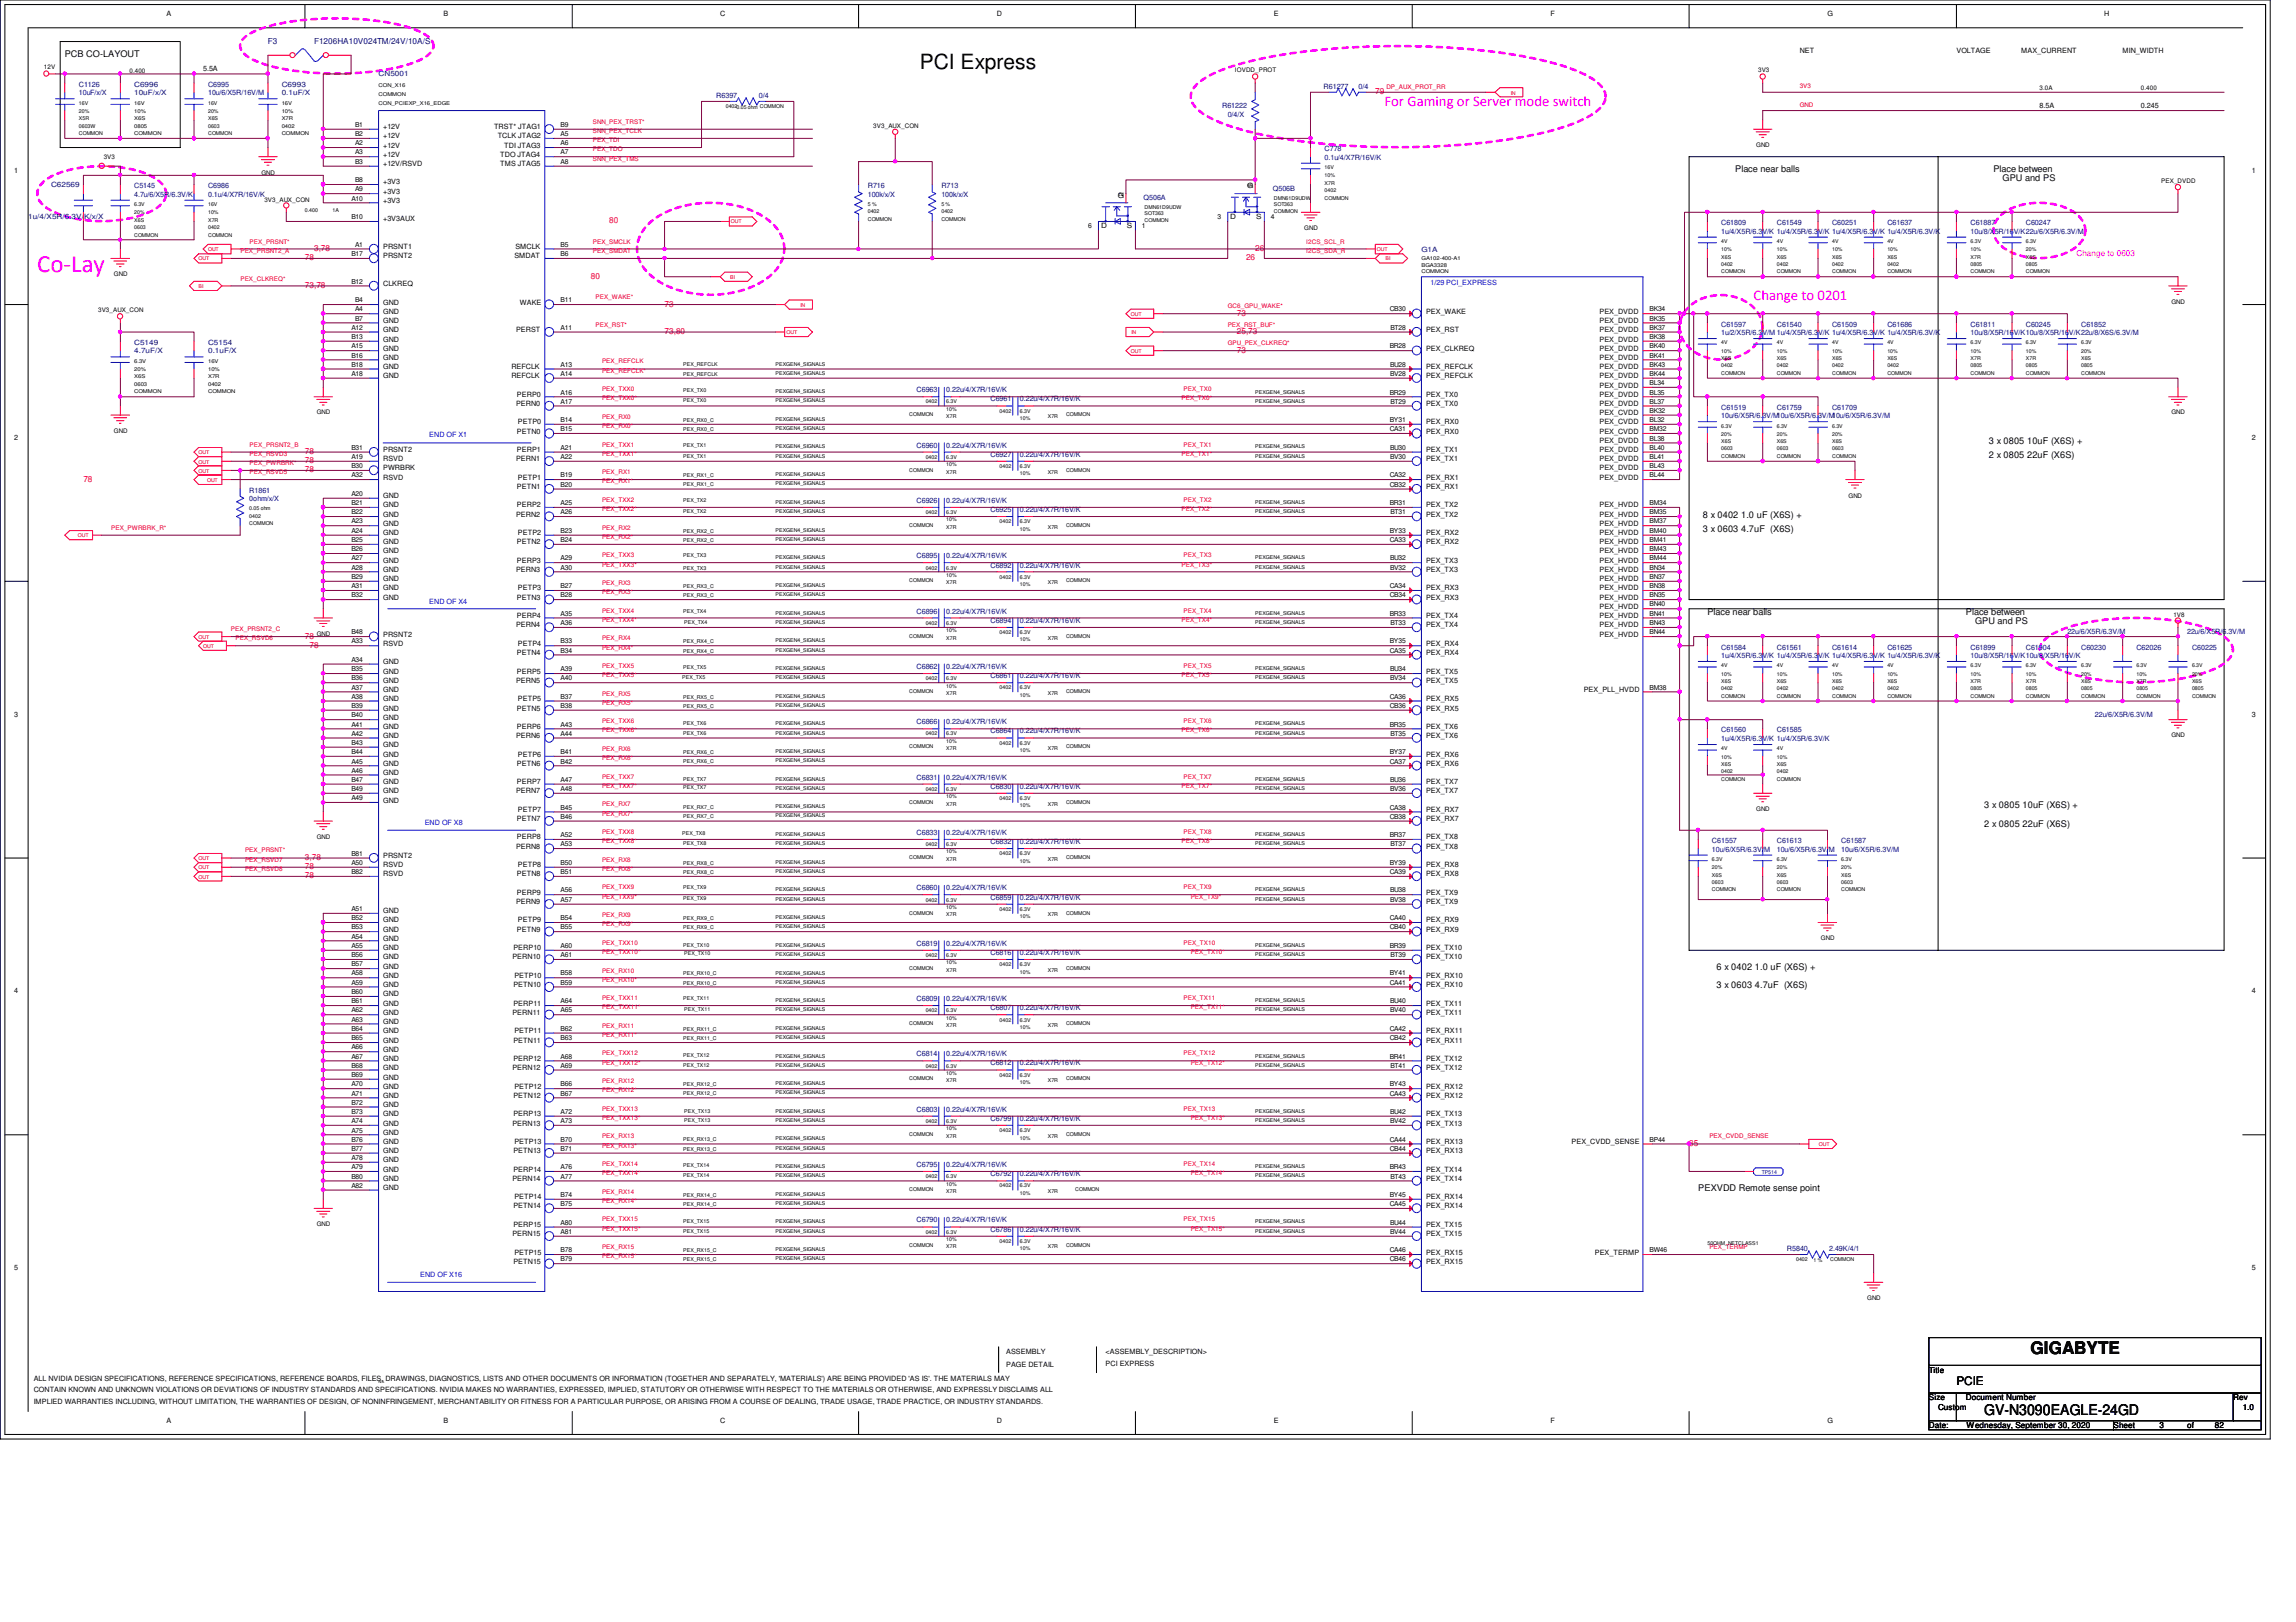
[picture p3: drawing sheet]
<svg xmlns="http://www.w3.org/2000/svg" width="297mm" height="210mm" viewBox="0 0 297 210" stroke-linecap="round" stroke-linejoin="round" font-family="sans-serif">
<defs><g id="words">
<text font-size="3.2" fill="#f0f" x="4.8" y="35.3">Co-Lay</text>
<text font-size="2.7" x="119" y="8.9">PCI Express</text>
<text font-size="2.2" x="262.7" y="175.2">GIGABYTE</text>
<g font-size="1.9" fill="#f0f">
<text x="179.1" y="13.8">For Gaming or Server mode switch</text>
<text x="226.9" y="38.8">Change to 0201</text>
</g>
<text font-size="1.9" x="256.7" y="183.1">GV-N3090EAGLE-24GD</text>
<text font-size="1.5" x="253.1" y="179.3">PCIE</text>
<g font-size="1.2">
<text x="8.4" y="7.3">PCB CO-LAYOUT</text>
<text x="224.5" y="22.2">Place near balls</text>
<text x="257.9" y="22.2">Place between</text>
<text x="259.1" y="23.4">GPU and PS</text>
<text x="257.3" y="59.2">2 x 0805 22uF (X6S)</text>
<text x="257.3" y="57.4">3 x 0805 10uF (X6S) +</text>
<text x="220.3" y="68.8">3 x 0603 4.7uF (X6S)</text>
<text x="220.3" y="67">8 x 0402 1.0 uF (X6S) +</text>
<text x="220.9" y="79.5">Place near balls</text>
<text x="254.3" y="79.5">Place between</text>
<text x="255.5" y="80.7">GPU and PS</text>
<text x="256.7" y="107">2 x 0805 22uF (X6S)</text>
<text x="256.7" y="104.6">3 x 0805 10uF (X6S) +</text>
<text x="222.1" y="125.5">6 x 0402 1.0 uF (X6S) +</text>
<text x="222.1" y="127.9">3 x 0603 4.7uF (X6S)</text>
<text x="219.7" y="154.1">PEXVDD Remote sense point</text>
</g>
<g font-size="1.1" fill="#00007f">
<text x="34.7" y="5.8">F3</text>
<text x="40.6" y="5.8">F1206HA10V024TM/24V/10A/S</text>
</g>
<g font-size="1.1" fill="#f00">
<text x="177.9" y="12.2">79</text>
<text x="78.8" y="28.9">80</text>
<text x="39.5" y="33.7">78</text>
<text x="40.6" y="32.5">3,78</text>
<text x="161.2" y="33.7">26</text>
<text x="162.4" y="32.5">26</text>
<text x="39.5" y="37.3">73,78</text>
<text x="76.5" y="36.1">80</text>
<text x="86" y="39.7">73</text>
<text x="160" y="40.9">73</text>
<text x="86" y="43.2">73,80</text>
<text x="160" y="43.2">25,73</text>
<text x="160" y="45.6">73</text>
<text x="39.5" y="59.9">78</text>
<text x="39.5" y="58.8">78</text>
<text x="10.8" y="62.3">78</text>
<text x="39.5" y="61.1">78</text>
<text x="39.5" y="82.6">78</text>
<text x="40" y="83.8">78</text>
<text x="39.5" y="113.7">78</text>
<text x="39.5" y="112.5">78</text>
<text x="39.5" y="111.3">3,78</text>
<text x="218.5" y="148.3">35</text>
</g>
<text font-size="1.1" fill="#f0f" x="268.6" y="33.2">Change to 0603</text>
<g font-size="1.1">
<text x="249.6" y="177.7">Title</text>
<text x="249.6" y="181.2">Size</text>
<text x="249.6" y="184.8">Date:</text>
<text x="250.7" y="182.4">Custom</text>
<text x="254.3" y="181.2">Document Number</text>
<text x="254.4" y="184.8">Wednesday, September 30, 2020</text>
<text x="273.4" y="184.8">Sheet</text>
<text x="279.4" y="184.8">3</text>
<text x="283" y="184.8">of</text>
<text x="286.6" y="184.8">82</text>
<text x="288.9" y="181.2">Rev</text>
<text x="290.1" y="182.4">1.0</text>
</g>
<g font-size=".9">
<text x="21.5" y="2">A</text>
<text x="57.4" y="2">B</text>
<text x="93.2" y="2">C</text>
<text x="129" y="2">D</text>
<text x="164.8" y="2">E</text>
<text x="200.6" y="2">F</text>
<text x="236.4" y="2">G</text>
<text x="272.2" y="2">H</text>
<text x="26.3" y="9.2">5.5A</text>
<text x="232.8" y="6.8">NET</text>
<text x="253.1" y="6.8">VOLTAGE</text>
<text x="261.5" y="6.8">MAX_CURRENT</text>
<text x="274.6" y="6.8">MIN_WIDTH</text>
<text x="45.9" y="17.6">B2</text>
<text x="45.9" y="16.4">B1</text>
<text x="49.6" y="17.9">+12V</text>
<text x="49.6" y="16.7">+12V</text>
<text x="63.9" y="16.7">TRST* JTAG1</text>
<text x="64.4" y="17.9">TCLK JTAG2</text>
<text x="72.5" y="17.6">A5</text>
<text x="72.5" y="16.4">B9</text>
<text x="263.9" y="14">8.5A</text>
<text x="277" y="14">0.245</text>
<text x="1.8" y="22.4">1</text>
<text x="45.9" y="23.6">B8</text>
<text x="45.9" y="21.2">B3</text>
<text x="45.9" y="20">A3</text>
<text x="45.9" y="18.8">A2</text>
<text x="49.6" y="23.9">+3V3</text>
<text x="49.6" y="21.5">+12V/RSVD</text>
<text x="49.6" y="20.3">+12V</text>
<text x="49.6" y="19.1">+12V</text>
<text x="64.7" y="21.5">TMS JTAG5</text>
<text x="64.7" y="20.3">TDO JTAG4</text>
<text x="65.2" y="19.1">TDI JTAG3</text>
<text x="72.5" y="21.2">A8</text>
<text x="72.5" y="20">A7</text>
<text x="72.5" y="18.8">A6</text>
<text x="291.3" y="22.4">1</text>
<text x="45.5" y="28.4">B10</text>
<text x="45.5" y="26">A10</text>
<text x="45.9" y="24.8">A9</text>
<text x="49.6" y="28.7">+3V3AUX</text>
<text x="49.6" y="26.3">+3V3</text>
<text x="49.6" y="25.1">+3V3</text>
<text x="140.8" y="29.5">6</text>
<text x="142.4" y="29.5">D</text>
<text x="144.6" y="25.6">G</text>
<text x="145.4" y="25.4" transform="rotate(-90 145.4 25.4)">2</text>
<text x="145.8" y="29.5">S</text>
<text x="147.7" y="29.5">1</text>
<text x="157.5" y="28.4">3</text>
<text x="159.2" y="28.3">D</text>
<text x="161.3" y="24.4">G</text>
<text x="162.1" y="24.2" transform="rotate(-90 162.1 24.2)">5</text>
<text x="162.5" y="28.3">S</text>
<text x="164.4" y="28.4">4</text>
<text x="45.5" y="33.1">B17</text>
<text x="45.9" y="31.9">A1</text>
<text x="49.6" y="33.4">PRSNT2</text>
<text x="49.6" y="32.3">PRSNT1</text>
<text x="66.5" y="33.4">SMDAT</text>
<text x="66.7" y="32.3">SMCLK</text>
<text x="72.5" y="33.1">B6</text>
<text x="72.5" y="31.9">B5</text>
<text x="45.5" y="36.7">B12</text>
<text x="45.9" y="41.5">B7</text>
<text x="45.9" y="40.3">A4</text>
<text x="45.9" y="39.1">B4</text>
<text x="49.6" y="41.8">GND</text>
<text x="49.6" y="40.6">GND</text>
<text x="49.6" y="39.4">GND</text>
<text x="49.6" y="37">CLKREQ</text>
<text x="67.3" y="39.4">WAKE</text>
<text x="72.5" y="39.1">B11</text>
<text x="179.8" y="40.3">CB30</text>
<text x="184.5" y="40.6">PEX_WAKE</text>
<text x="206.9" y="41.8">PEX_DVDD</text>
<text x="206.9" y="40.6">PEX_DVDD</text>
<text x="213.4" y="41.5">BK35</text>
<text x="213.4" y="40.3">BK34</text>
<text x="45.5" y="47.5">B18</text>
<text x="45.5" y="46.3">B16</text>
<text x="45.5" y="45.1">A15</text>
<text x="45.5" y="43.9">B13</text>
<text x="45.5" y="42.7">A12</text>
<text x="49.6" y="47.8">GND</text>
<text x="49.6" y="46.6">GND</text>
<text x="49.6" y="45.4">GND</text>
<text x="49.6" y="44.2">GND</text>
<text x="49.6" y="43">GND</text>
<text x="66.2" y="47.8">REFCLK</text>
<text x="66.8" y="43">PERST</text>
<text x="72.5" y="47.5">A13</text>
<text x="72.5" y="42.7">A11</text>
<text x="179.8" y="45.1">BR28</text>
<text x="179.8" y="47.5">BU28</text>
<text x="179.9" y="42.7">BT28</text>
<text x="184.5" y="47.8">PEX_REFCLK</text>
<text x="184.5" y="45.4">PEX_CLKREQ</text>
<text x="184.5" y="43">PEX_RST</text>
<text x="206.9" y="47.8">PEX_DVDD</text>
<text x="206.9" y="46.6">PEX_DVDD</text>
<text x="206.9" y="45.4">PEX_DVDD</text>
<text x="206.9" y="44.2">PEX_DVDD</text>
<text x="206.9" y="43">PEX_DVDD</text>
<text x="213.4" y="47.5">BK43</text>
<text x="213.4" y="46.3">BK41</text>
<text x="213.4" y="45.1">BK40</text>
<text x="213.4" y="43.9">BK38</text>
<text x="213.4" y="42.7">BK37</text>
<text x="45.5" y="48.6">A18</text>
<text x="49.6" y="48.9">GND</text>
<text x="66.2" y="48.9">REFCLK</text>
<text x="66.8" y="52.5">PERN0</text>
<text x="66.9" y="51.4">PERP0</text>
<text x="72.5" y="52.2">A17</text>
<text x="72.5" y="51.1">A16</text>
<text x="72.5" y="48.6">A14</text>
<text x="179.8" y="51.1">BR29</text>
<text x="179.8" y="48.6">BV28</text>
<text x="179.9" y="52.2">BT29</text>
<text x="184.5" y="52.5">PEX_TX0</text>
<text x="184.5" y="51.4">PEX_TX0</text>
<text x="184.5" y="48.9">PEX_REFCLK</text>
<text x="206.9" y="53.7">PEX_CVDD</text>
<text x="206.9" y="52.5">PEX_DVDD</text>
<text x="206.9" y="51.4">PEX_DVDD</text>
<text x="206.9" y="50.2">PEX_DVDD</text>
<text x="206.9" y="48.9">PEX_DVDD</text>
<text x="213.4" y="53.4">BK32</text>
<text x="213.4" y="52.2">BL37</text>
<text x="213.4" y="51.1">BL35</text>
<text x="213.4" y="49.8">BL34</text>
<text x="213.4" y="48.6">BK44</text>
<text x="1.8" y="56.9">2</text>
<text x="45.5" y="59.4">A19</text>
<text x="45.5" y="58.2">B31</text>
<text x="49.6" y="59.7">RSVD</text>
<text x="49.6" y="58.5">PRSNT2</text>
<text x="66.8" y="59.7">PERN1</text>
<text x="66.9" y="58.5">PERP1</text>
<text x="66.9" y="56.1">PETN0</text>
<text x="67" y="54.9">PETP0</text>
<text x="72.5" y="59.4">A22</text>
<text x="72.5" y="58.2">A21</text>
<text x="72.5" y="55.8">B15</text>
<text x="72.5" y="54.6">B14</text>
<text x="179.8" y="55.8">CA31</text>
<text x="179.8" y="54.6">BY31</text>
<text x="179.8" y="59.4">BV30</text>
<text x="179.8" y="58.2">BU30</text>
<text x="184.5" y="59.7">PEX_TX1</text>
<text x="184.5" y="58.5">PEX_TX1</text>
<text x="184.5" y="56.1">PEX_RX0</text>
<text x="184.5" y="54.9">PEX_RX0</text>
<text x="206.9" y="59.7">PEX_DVDD</text>
<text x="206.9" y="58.5">PEX_DVDD</text>
<text x="206.9" y="57.3">PEX_DVDD</text>
<text x="206.9" y="56.1">PEX_CVDD</text>
<text x="206.9" y="54.9">PEX_CVDD</text>
<text x="213.4" y="59.4">BL41</text>
<text x="213.4" y="58.2">BL40</text>
<text x="213.4" y="57">BL38</text>
<text x="213.4" y="55.8">BM32</text>
<text x="213.4" y="54.6">BL32</text>
<text x="291.3" y="56.9">2</text>
<text x="45.5" y="65.4">B21</text>
<text x="45.5" y="64.2">A20</text>
<text x="45.5" y="61.8">A32</text>
<text x="45.5" y="60.6">B30</text>
<text x="49.6" y="65.7">GND</text>
<text x="49.6" y="64.5">GND</text>
<text x="49.6" y="62.1">RSVD</text>
<text x="49.6" y="60.9">PWRBRK</text>
<text x="66.9" y="65.7">PERP2</text>
<text x="66.9" y="63.3">PETN1</text>
<text x="67" y="62.1">PETP1</text>
<text x="72.5" y="65.4">A25</text>
<text x="72.5" y="63">B20</text>
<text x="72.5" y="61.8">B19</text>
<text x="179.8" y="65.4">BR31</text>
<text x="179.8" y="63">CB32</text>
<text x="179.8" y="61.8">CA32</text>
<text x="184.5" y="65.7">PEX_TX2</text>
<text x="184.5" y="63.3">PEX_RX1</text>
<text x="184.5" y="62.1">PEX_RX1</text>
<text x="206.9" y="65.7">PEX_HVDD</text>
<text x="206.9" y="62.1">PEX_DVDD</text>
<text x="206.9" y="60.9">PEX_DVDD</text>
<text x="213.4" y="65.4">BM34</text>
<text x="213.4" y="61.8">BL44</text>
<text x="213.4" y="60.6">BL43</text>
<text x="45.5" y="71.3">B26</text>
<text x="45.5" y="70.1">B25</text>
<text x="45.5" y="69">A24</text>
<text x="45.5" y="67.7">A23</text>
<text x="45.5" y="66.5">B22</text>
<text x="49.6" y="71.6">GND</text>
<text x="49.6" y="70.4">GND</text>
<text x="49.6" y="69.3">GND</text>
<text x="49.6" y="68.1">GND</text>
<text x="49.6" y="66.8">GND</text>
<text x="66.8" y="66.8">PERN2</text>
<text x="66.9" y="70.4">PETN2</text>
<text x="67" y="69.3">PETP2</text>
<text x="72.5" y="70.1">B24</text>
<text x="72.5" y="69">B23</text>
<text x="72.5" y="66.5">A26</text>
<text x="179.8" y="70.1">CA33</text>
<text x="179.8" y="69">BY33</text>
<text x="179.9" y="66.5">BT31</text>
<text x="184.5" y="70.4">PEX_RX2</text>
<text x="184.5" y="69.3">PEX_RX2</text>
<text x="184.5" y="66.8">PEX_TX2</text>
<text x="206.9" y="71.6">PEX_HVDD</text>
<text x="206.9" y="70.4">PEX_HVDD</text>
<text x="206.9" y="69.3">PEX_HVDD</text>
<text x="206.9" y="68.1">PEX_HVDD</text>
<text x="206.9" y="66.8">PEX_HVDD</text>
<text x="213.4" y="71.3">BM43</text>
<text x="213.4" y="70.1">BM41</text>
<text x="213.4" y="69">BM40</text>
<text x="213.4" y="67.7">BM37</text>
<text x="213.4" y="66.5">BM35</text>
<text x="45.5" y="77.3">B32</text>
<text x="45.5" y="76.1">A31</text>
<text x="45.5" y="74.9">B29</text>
<text x="45.5" y="73.7">A28</text>
<text x="45.5" y="72.5">A27</text>
<text x="49.6" y="77.6">GND</text>
<text x="49.6" y="76.4">GND</text>
<text x="49.6" y="75.2">GND</text>
<text x="49.6" y="74">GND</text>
<text x="49.6" y="72.8">GND</text>
<text x="66.8" y="74">PERN3</text>
<text x="66.9" y="77.6">PETN3</text>
<text x="66.9" y="72.8">PERP3</text>
<text x="67" y="76.4">PETP3</text>
<text x="72.5" y="77.3">B28</text>
<text x="72.5" y="76.1">B27</text>
<text x="72.5" y="73.7">A30</text>
<text x="72.5" y="72.5">A29</text>
<text x="179.8" y="77.3">CB34</text>
<text x="179.8" y="76.1">CA34</text>
<text x="179.8" y="73.7">BV32</text>
<text x="179.8" y="72.5">BU32</text>
<text x="184.5" y="77.6">PEX_RX3</text>
<text x="184.5" y="76.4">PEX_RX3</text>
<text x="184.5" y="74">PEX_TX3</text>
<text x="184.5" y="72.8">PEX_TX3</text>
<text x="206.9" y="77.6">PEX_HVDD</text>
<text x="206.9" y="76.4">PEX_HVDD</text>
<text x="206.9" y="75.2">PEX_HVDD</text>
<text x="206.9" y="74">PEX_HVDD</text>
<text x="206.9" y="72.8">PEX_HVDD</text>
<text x="213.4" y="77.3">BN35</text>
<text x="213.4" y="76.1">BN38</text>
<text x="213.4" y="74.9">BN37</text>
<text x="213.4" y="73.7">BN34</text>
<text x="213.4" y="72.5">BM44</text>
<text x="45.5" y="83.3">A33</text>
<text x="45.5" y="82.1">B48</text>
<text x="49.6" y="83.6">RSVD</text>
<text x="49.6" y="82.4">PRSNT2</text>
<text x="66.8" y="81.2">PERN4</text>
<text x="66.9" y="80">PERP4</text>
<text x="67" y="83.6">PETP4</text>
<text x="72.5" y="83.3">B33</text>
<text x="72.5" y="80.9">A36</text>
<text x="72.5" y="79.7">A35</text>
<text x="179.8" y="83.3">BY35</text>
<text x="179.8" y="79.7">BR33</text>
<text x="179.9" y="80.9">BT33</text>
<text x="184.5" y="83.6">PEX_RX4</text>
<text x="184.5" y="81.2">PEX_TX4</text>
<text x="184.5" y="80">PEX_TX4</text>
<text x="206.9" y="82.4">PEX_HVDD</text>
<text x="206.9" y="81.2">PEX_HVDD</text>
<text x="206.9" y="80">PEX_HVDD</text>
<text x="206.9" y="78.8">PEX_HVDD</text>
<text x="213.4" y="82.1">BN44</text>
<text x="213.4" y="80.9">BN43</text>
<text x="213.4" y="79.7">BN41</text>
<text x="213.4" y="78.5">BN40</text>
<text x="45.5" y="89.2">A37</text>
<text x="45.5" y="88.1">B36</text>
<text x="45.5" y="86.9">B35</text>
<text x="45.5" y="85.6">A34</text>
<text x="49.6" y="89.5">GND</text>
<text x="49.6" y="88.3">GND</text>
<text x="49.6" y="87.2">GND</text>
<text x="49.6" y="86">GND</text>
<text x="66.8" y="88.3">PERN5</text>
<text x="66.9" y="87.2">PERP5</text>
<text x="66.9" y="84.8">PETN4</text>
<text x="72.5" y="88.1">A40</text>
<text x="72.5" y="86.9">A39</text>
<text x="72.5" y="84.5">B34</text>
<text x="179.8" y="84.5">CA35</text>
<text x="179.8" y="88.1">BV34</text>
<text x="179.8" y="86.9">BU34</text>
<text x="184.5" y="88.3">PEX_TX5</text>
<text x="184.5" y="87.2">PEX_TX5</text>
<text x="184.5" y="84.8">PEX_RX4</text>
<text x="204.9" y="89.5">PEX_PLL_HVDD</text>
<text x="213.4" y="89.2">BM38</text>
<text x="1.8" y="92.8">3</text>
<text x="45.5" y="95.2">A42</text>
<text x="45.5" y="94">A41</text>
<text x="45.5" y="92.8">B40</text>
<text x="45.5" y="91.6">B39</text>
<text x="45.5" y="90.4">A38</text>
<text x="49.6" y="95.5">GND</text>
<text x="49.6" y="94.3">GND</text>
<text x="49.6" y="93.1">GND</text>
<text x="49.6" y="91.9">GND</text>
<text x="49.6" y="90.7">GND</text>
<text x="66.8" y="95.5">PERN6</text>
<text x="66.9" y="94.3">PERP6</text>
<text x="66.9" y="91.9">PETN5</text>
<text x="67" y="90.7">PETP5</text>
<text x="72.5" y="95.2">A44</text>
<text x="72.5" y="94">A43</text>
<text x="72.5" y="91.6">B38</text>
<text x="72.5" y="90.4">B37</text>
<text x="179.8" y="94">BR35</text>
<text x="179.8" y="91.6">CB36</text>
<text x="179.8" y="90.4">CA36</text>
<text x="179.9" y="95.2">BT35</text>
<text x="184.5" y="95.5">PEX_TX6</text>
<text x="184.5" y="94.3">PEX_TX6</text>
<text x="184.5" y="91.9">PEX_RX5</text>
<text x="184.5" y="90.7">PEX_RX5</text>
<text x="291.3" y="92.8">3</text>
<text x="45.5" y="101.2">B47</text>
<text x="45.5" y="100">A46</text>
<text x="45.5" y="98.8">A45</text>
<text x="45.5" y="97.6">B44</text>
<text x="45.5" y="96.4">B43</text>
<text x="49.6" y="101.5">GND</text>
<text x="49.6" y="100.3">GND</text>
<text x="49.6" y="99.1">GND</text>
<text x="49.6" y="97.9">GND</text>
<text x="49.6" y="96.7">GND</text>
<text x="66.9" y="101.5">PERP7</text>
<text x="66.9" y="99.1">PETN6</text>
<text x="67" y="97.9">PETP6</text>
<text x="72.5" y="101.2">A47</text>
<text x="72.5" y="98.8">B42</text>
<text x="72.5" y="97.6">B41</text>
<text x="179.8" y="98.8">CA37</text>
<text x="179.8" y="97.6">BY37</text>
<text x="179.8" y="101.2">BU36</text>
<text x="184.5" y="101.5">PEX_TX7</text>
<text x="184.5" y="99.1">PEX_RX6</text>
<text x="184.5" y="97.9">PEX_RX6</text>
<text x="45.5" y="103.5">A49</text>
<text x="45.5" y="102.4">B49</text>
<text x="49.6" y="103.9">GND</text>
<text x="49.6" y="102.7">GND</text>
<text x="66.8" y="102.7">PERN7</text>
<text x="66.9" y="106.3">PETN7</text>
<text x="67" y="105.1">PETP7</text>
<text x="72.5" y="106">B46</text>
<text x="72.5" y="104.8">B45</text>
<text x="72.5" y="102.4">A48</text>
<text x="179.8" y="106">CB38</text>
<text x="179.8" y="104.8">CA38</text>
<text x="179.8" y="102.4">BV36</text>
<text x="184.5" y="106.3">PEX_RX7</text>
<text x="184.5" y="105.1">PEX_RX7</text>
<text x="184.5" y="102.7">PEX_TX7</text>
<text x="45.5" y="113.1">B82</text>
<text x="45.5" y="111.9">A50</text>
<text x="45.5" y="110.7">B81</text>
<text x="49.6" y="113.4">RSVD</text>
<text x="49.6" y="112.2">RSVD</text>
<text x="49.6" y="111">PRSNT2</text>
<text x="66.8" y="109.9">PERN8</text>
<text x="66.9" y="113.4">PETN8</text>
<text x="66.9" y="108.6">PERP8</text>
<text x="67" y="112.2">PETP8</text>
<text x="72.5" y="113.1">B51</text>
<text x="72.5" y="111.9">B50</text>
<text x="72.5" y="109.5">A53</text>
<text x="72.5" y="108.3">A52</text>
<text x="179.8" y="113.1">CA39</text>
<text x="179.8" y="111.9">BY39</text>
<text x="179.8" y="108.3">BR37</text>
<text x="179.9" y="109.5">BT37</text>
<text x="184.5" y="113.4">PEX_RX8</text>
<text x="184.5" y="112.2">PEX_RX8</text>
<text x="184.5" y="109.9">PEX_TX8</text>
<text x="184.5" y="108.6">PEX_TX8</text>
<text x="45.5" y="119.1">B52</text>
<text x="45.5" y="117.9">A51</text>
<text x="49.6" y="119.4">GND</text>
<text x="49.6" y="118.2">GND</text>
<text x="66.8" y="117">PERN9</text>
<text x="66.9" y="115.8">PERP9</text>
<text x="67" y="119.4">PETP9</text>
<text x="72.5" y="119.1">B54</text>
<text x="72.5" y="116.7">A57</text>
<text x="72.5" y="115.5">A56</text>
<text x="179.8" y="119.1">CA40</text>
<text x="179.8" y="116.7">BV38</text>
<text x="179.8" y="115.5">BU38</text>
<text x="184.5" y="119.4">PEX_RX9</text>
<text x="184.5" y="117">PEX_TX9</text>
<text x="184.5" y="115.8">PEX_TX9</text>
<text x="45.5" y="125.1">B57</text>
<text x="45.5" y="123.9">B56</text>
<text x="45.5" y="122.7">A55</text>
<text x="45.5" y="121.5">A54</text>
<text x="45.5" y="120.3">B53</text>
<text x="49.6" y="125.3">GND</text>
<text x="49.6" y="124.2">GND</text>
<text x="49.6" y="123">GND</text>
<text x="49.6" y="121.8">GND</text>
<text x="49.6" y="120.6">GND</text>
<text x="66.3" y="124.2">PERN10</text>
<text x="66.4" y="123">PERP10</text>
<text x="66.9" y="120.6">PETN9</text>
<text x="72.5" y="123.9">A61</text>
<text x="72.5" y="122.7">A60</text>
<text x="72.5" y="120.3">B55</text>
<text x="179.8" y="122.7">BR39</text>
<text x="179.8" y="120.3">CB40</text>
<text x="179.9" y="123.9">BT39</text>
<text x="184.5" y="124.2">PEX_TX10</text>
<text x="184.5" y="123">PEX_TX10</text>
<text x="184.5" y="120.6">PEX_RX9</text>
<text x="1.8" y="128.6">4</text>
<text x="45.5" y="131">A62</text>
<text x="45.5" y="129.8">B61</text>
<text x="45.5" y="128.7">B60</text>
<text x="45.5" y="127.4">A59</text>
<text x="45.5" y="126.2">A58</text>
<text x="49.6" y="131.3">GND</text>
<text x="49.6" y="130.1">GND</text>
<text x="49.6" y="128.9">GND</text>
<text x="49.6" y="127.8">GND</text>
<text x="49.6" y="126.5">GND</text>
<text x="66.3" y="131.3">PERN11</text>
<text x="66.4" y="130.1">PERP11</text>
<text x="66.4" y="127.8">PETN10</text>
<text x="66.5" y="126.5">PETP10</text>
<text x="72.5" y="131">A65</text>
<text x="72.5" y="129.8">A64</text>
<text x="72.5" y="127.4">B59</text>
<text x="72.5" y="126.2">B58</text>
<text x="179.8" y="127.4">CA41</text>
<text x="179.8" y="126.2">BY41</text>
<text x="179.8" y="131">BV40</text>
<text x="179.8" y="129.8">BU40</text>
<text x="184.5" y="131.3">PEX_TX11</text>
<text x="184.5" y="130.1">PEX_TX11</text>
<text x="184.5" y="127.8">PEX_RX10</text>
<text x="184.5" y="126.5">PEX_RX10</text>
<text x="291.3" y="128.6">4</text>
<text x="45.5" y="137">A67</text>
<text x="45.5" y="135.8">A66</text>
<text x="45.5" y="134.6">B65</text>
<text x="45.5" y="133.4">B64</text>
<text x="45.5" y="132.2">A63</text>
<text x="49.6" y="137.3">GND</text>
<text x="49.6" y="136.1">GND</text>
<text x="49.6" y="134.9">GND</text>
<text x="49.6" y="133.7">GND</text>
<text x="49.6" y="132.5">GND</text>
<text x="66.4" y="137.3">PERP12</text>
<text x="66.4" y="134.9">PETN11</text>
<text x="66.5" y="133.7">PETP11</text>
<text x="72.5" y="137">A68</text>
<text x="72.5" y="134.6">B63</text>
<text x="72.5" y="133.4">B62</text>
<text x="179.8" y="137">BR41</text>
<text x="179.8" y="134.6">CB42</text>
<text x="179.8" y="133.4">CA42</text>
<text x="184.5" y="137.3">PEX_TX12</text>
<text x="184.5" y="134.9">PEX_RX11</text>
<text x="184.5" y="133.7">PEX_RX11</text>
<text x="45.5" y="143">B72</text>
<text x="45.5" y="141.8">A71</text>
<text x="45.5" y="140.6">A70</text>
<text x="45.5" y="139.4">B69</text>
<text x="45.5" y="138.2">B68</text>
<text x="49.6" y="143.3">GND</text>
<text x="49.6" y="142.1">GND</text>
<text x="49.6" y="140.9">GND</text>
<text x="49.6" y="139.7">GND</text>
<text x="49.6" y="138.5">GND</text>
<text x="66.3" y="138.5">PERN12</text>
<text x="66.4" y="142.1">PETN12</text>
<text x="66.5" y="140.9">PETP12</text>
<text x="72.5" y="141.8">B67</text>
<text x="72.5" y="140.6">B66</text>
<text x="72.5" y="138.2">A69</text>
<text x="179.8" y="141.8">CA43</text>
<text x="179.8" y="140.6">BY43</text>
<text x="179.9" y="138.2">BT41</text>
<text x="184.5" y="142.1">PEX_RX12</text>
<text x="184.5" y="140.9">PEX_RX12</text>
<text x="184.5" y="138.5">PEX_TX12</text>
<text x="45.5" y="148.9">B77</text>
<text x="45.5" y="147.7">B76</text>
<text x="45.5" y="146.6">A75</text>
<text x="45.5" y="145.3">A74</text>
<text x="45.5" y="144.1">B73</text>
<text x="49.6" y="149.2">GND</text>
<text x="49.6" y="148">GND</text>
<text x="49.6" y="146.9">GND</text>
<text x="49.6" y="145.7">GND</text>
<text x="49.6" y="144.4">GND</text>
<text x="66.3" y="145.7">PERN13</text>
<text x="66.4" y="149.2">PETN13</text>
<text x="66.4" y="144.4">PERP13</text>
<text x="66.5" y="148">PETP13</text>
<text x="72.5" y="148.9">B71</text>
<text x="72.5" y="147.7">B70</text>
<text x="72.5" y="145.3">A73</text>
<text x="72.5" y="144.1">A72</text>
<text x="179.8" y="148.9">CB44</text>
<text x="179.8" y="147.7">CA44</text>
<text x="179.8" y="145.3">BV42</text>
<text x="179.8" y="144.1">BU42</text>
<text x="184.5" y="149.2">PEX_RX13</text>
<text x="184.5" y="148">PEX_RX13</text>
<text x="184.5" y="145.7">PEX_TX13</text>
<text x="184.5" y="144.4">PEX_TX13</text>
<text x="203.3" y="148">PEX_CVDD_SENSE</text>
<text x="213.4" y="147.7">BP44</text>
<text x="45.5" y="153.7">A82</text>
<text x="45.5" y="152.5">B80</text>
<text x="45.5" y="151.3">A79</text>
<text x="45.5" y="150.1">A78</text>
<text x="49.6" y="154">GND</text>
<text x="49.6" y="152.8">GND</text>
<text x="49.6" y="151.6">GND</text>
<text x="49.6" y="150.4">GND</text>
<text x="66.3" y="152.8">PERN14</text>
<text x="66.4" y="151.6">PERP14</text>
<text x="66.5" y="155.2">PETP14</text>
<text x="72.5" y="154.9">B74</text>
<text x="72.5" y="152.5">A77</text>
<text x="72.5" y="151.3">A76</text>
<text x="179.8" y="154.9">BY45</text>
<text x="179.8" y="151.3">BR43</text>
<text x="179.9" y="152.5">BT43</text>
<text x="184.5" y="155.2">PEX_RX14</text>
<text x="184.5" y="152.8">PEX_TX14</text>
<text x="184.5" y="151.6">PEX_TX14</text>
<text x="66.3" y="160">PERN15</text>
<text x="66.4" y="158.8">PERP15</text>
<text x="66.4" y="156.4">PETN14</text>
<text x="72.5" y="159.7">A81</text>
<text x="72.5" y="158.5">A80</text>
<text x="72.5" y="156.1">B75</text>
<text x="179.8" y="156.1">CA45</text>
<text x="179.8" y="159.7">BV44</text>
<text x="179.8" y="158.5">BU44</text>
<text x="184.5" y="160">PEX_TX15</text>
<text x="184.5" y="158.8">PEX_TX15</text>
<text x="184.5" y="156.4">PEX_RX14</text>
<text x="1.8" y="164.4">5</text>
<text x="66.4" y="163.6">PETN15</text>
<text x="66.5" y="162.3">PETP15</text>
<text x="72.5" y="163.2">B79</text>
<text x="72.5" y="162.1">B78</text>
<text x="179.8" y="163.2">CB46</text>
<text x="179.8" y="162.1">CA46</text>
<text x="184.5" y="163.6">PEX_RX15</text>
<text x="184.5" y="162.3">PEX_RX15</text>
<text x="206.3" y="162.3">PEX_TERMP</text>
<text x="213.4" y="162.1">BW46</text>
<text x="291.3" y="164.4">5</text>
<text x="4.4" y="178.7">ALL NVIDIA DESIGN SPECIFICATIONS, REFERENCE SPECIFICATIONS, REFERENCE BOARDS, FILES, DRAWINGS, DIAGNOSTICS, LISTS AND OTHER DOCUMENTS OR INFORMATION (TOGETHER AND SEPARATELY, 'MATERIALS') ARE BEING PROVIDED 'AS IS'. THE MATERIALS MAY</text>
<text x="130.2" y="177">PAGE DETAIL</text>
<text x="130.2" y="175.3">ASSEMBLY</text>
<text x="143" y="175.3">&lt;ASSEMBLY_DESCRIPTION&gt;</text>
<text x="143" y="176.8">PCI EXPRESS</text>
<text x="4.4" y="180.2">CONTAIN KNOWN AND UNKNOWN VIOLATIONS OR DEVIATIONS OF INDUSTRY STANDARDS AND SPECIFICATIONS. NVIDIA MAKES NO WARRANTIES, EXPRESSED, IMPLIED, STATUTORY OR OTHERWISE WITH RESPECT TO THE MATERIALS OR OTHERWISE, AND EXPRESSLY DISCLAIMS ALL</text>
<text x="4.4" y="181.7">IMPLIED WARRANTIES INCLUDING, WITHOUT LIMITATION, THE WARRANTIES OF DESIGN, OF NONINFRINGEMENT, MERCHANTABILITY OR FITNESS FOR A PARTICULAR PURPOSE, OR ARISING FROM A COURSE OF DEALING, TRADE USAGE, TRADE PRACTICE, OR INDUSTRY STANDARDS.</text>
<text x="21.5" y="184.1">A</text>
<text x="57.4" y="184.1">B</text>
<text x="93.2" y="184.1">C</text>
<text x="129" y="184.1">D</text>
<text x="164.8" y="184.1">E</text>
<text x="200.6" y="184.1">F</text>
<text x="236.4" y="184.1">G</text>
</g>
<g font-size=".9" fill="#00007f">
<text x="10.2" y="11.2">C1126</text>
<text x="17.4" y="11.2">C6996</text>
<text x="26.9" y="11.2">C6995</text>
<text x="36.4" y="11.2">C6993</text>
<text x="49" y="9.8">CN5001</text>
<text x="171.2" y="11.5">R61277</text>
<text x="175.8" y="11.5">0/4</text>
<text x="10.2" y="12.3">10uF/x/X</text>
<text x="17.4" y="12.3">10uF/x/X</text>
<text x="26.9" y="12.3">10u/6/X5R/16V/M</text>
<text x="36.4" y="12.3">0.1uF/X</text>
<text x="92.7" y="12.7">R6397</text>
<text x="98.2" y="12.7">0/4</text>
<text x="158.1" y="14">R61222</text>
<text x="158.8" y="15.2">0/4/X</text>
<text x="171.4" y="19.6">C778</text>
<text x="171.4" y="20.7">0.1u/4/X7R/16V/K</text>
<text x="3.6" y="28.3">1u/4/X5R/6.3V/K/x/X</text>
<text x="6.6" y="24.3">C62569</text>
<text x="17.4" y="24.4">C5145</text>
<text x="17.4" y="25.4">4.7u/6/X5R/6.3V/K</text>
<text x="26.9" y="24.4">C6986</text>
<text x="26.9" y="25.4">0.1u/4/X7R/16V/K</text>
<text x="112.3" y="24.4">R716</text>
<text x="112.3" y="25.4">100k/x/X</text>
<text x="121.8" y="24.4">R713</text>
<text x="121.8" y="25.4">100k/x/X</text>
<text x="148" y="25.9">Q506A</text>
<text x="164.7" y="24.7">Q506B</text>
<text x="222.7" y="29.1">C61809</text>
<text x="229.9" y="29.1">C61549</text>
<text x="237" y="29.1">C60251</text>
<text x="244.2" y="29.1">C61637</text>
<text x="254.9" y="29.1">C61887</text>
<text x="262.1" y="29.1">C60247</text>
<text x="183.9" y="32.6">G1A</text>
<text x="222.7" y="30.2">1u/4/X5R/6.3V/K 1u/4/X5R/6.3V/K 1u/4/X5R/6.3V/K 1u/4/X5R/6.3V/K</text>
<text x="254.9" y="30.2">10u/8/X5R/16V/K22u/6/X5R/6.3V/M</text>
<text x="17.4" y="44.7">C5149</text>
<text x="17.4" y="45.7">4.7uF/X</text>
<text x="26.9" y="44.7">C5154</text>
<text x="26.9" y="45.7">0.1uF/X</text>
<text x="222.7" y="42.3">C61597</text>
<text x="222.7" y="43.3">1u/2/X5R/6.3V/M 1u/4/X5R/6.3V/K 1u/4/X5R/6.3V/K 1u/4/X5R/6.3V/K</text>
<text x="229.9" y="42.3">C61540</text>
<text x="237" y="42.3">C61509</text>
<text x="244.2" y="42.3">C61686</text>
<text x="254.9" y="42.3">C61811</text>
<text x="254.9" y="43.3">10u/8/X5R/16V/K10u/8/X5R/16V/K22u/8/X6S/6.3V/M</text>
<text x="262.1" y="42.3">C60245</text>
<text x="269.2" y="42.3">C61852</text>
<text x="118.6" y="50.8">C6963</text>
<text x="122.4" y="50.8">0.22u/4/X7R/16V/K</text>
<text x="128.1" y="51.9">C6961</text>
<text x="131.9" y="51.9">0.22u/4/X7R/16V/K</text>
<text x="222.7" y="53">C61519</text>
<text x="229.9" y="53">C61759</text>
<text x="237" y="53">C61709</text>
<text x="118.6" y="57.9">C6960</text>
<text x="122.4" y="57.9">0.22u/4/X7R/16V/K</text>
<text x="128.1" y="59.1">C6927</text>
<text x="131.9" y="59.1">0.22u/4/X7R/16V/K</text>
<text x="222.7" y="54.1">10u/6/X5R/6.3V/M10u/6/X5R/6.3V/M10u/6/X5R/6.3V/M</text>
<text x="32.3" y="63.8">R1861</text>
<text x="32.3" y="64.9">0ohm/x/X</text>
<text x="118.6" y="65.1">C6926</text>
<text x="122.4" y="65.1">0.22u/4/X7R/16V/K</text>
<text x="128.1" y="66.3">C6925</text>
<text x="131.9" y="66.3">0.22u/4/X7R/16V/K</text>
<text x="118.6" y="72.2">C6895</text>
<text x="122.4" y="72.2">0.22u/4/X7R/16V/K</text>
<text x="128.1" y="73.4">C6892</text>
<text x="131.9" y="73.4">0.22u/4/X7R/16V/K</text>
<text x="118.6" y="79.4">C6896</text>
<text x="122.4" y="79.4">0.22u/4/X7R/16V/K</text>
<text x="128.1" y="80.6">C6894</text>
<text x="131.9" y="80.6">0.22u/4/X7R/16V/K</text>
<text x="267.5" y="82">22u/6/X5R/6.3V/M</text>
<text x="283" y="82">22u/6/X5R/6.3V/M</text>
<text x="118.6" y="86.6">C6862</text>
<text x="122.4" y="86.6">0.22u/4/X7R/16V/K</text>
<text x="128.1" y="87.8">C6861</text>
<text x="131.9" y="87.8">0.22u/4/X7R/16V/K</text>
<text x="222.7" y="84.1">C61584</text>
<text x="222.7" y="85.1">1u/4/X5R/6.3V/K 1u/4/X5R/6.3V/K 1u/4/X5R/6.3V/K 1u/4/X5R/6.3V/K</text>
<text x="229.9" y="84.1">C61561</text>
<text x="237" y="84.1">C61614</text>
<text x="244.2" y="84.1">C61625</text>
<text x="254.9" y="84.1">C61899</text>
<text x="254.9" y="85.1">10u/8/X5R/16V/K10u/8/X5R/16V/K</text>
<text x="262.1" y="84.1">C61904</text>
<text x="269.2" y="84.1">C60230</text>
<text x="276.4" y="84.1">C62026</text>
<text x="283.6" y="84.1">C60225</text>
<text x="118.6" y="93.7">C6866</text>
<text x="122.4" y="93.7">0.22u/4/X7R/16V/K</text>
<text x="128.1" y="94.9">C6864</text>
<text x="131.9" y="94.9">0.22u/4/X7R/16V/K</text>
<text x="222.7" y="94.8">C61560</text>
<text x="222.7" y="95.9">1u/4/X5R/6.3V/K 1u/4/X5R/6.3V/K</text>
<text x="229.9" y="94.8">C61585</text>
<text x="271" y="92.8">22u/6/X5R/6.3V/M</text>
<text x="118.6" y="100.9">C6831</text>
<text x="122.4" y="100.9">0.22u/4/X7R/16V/K</text>
<text x="128.1" y="102.1">C6830</text>
<text x="131.9" y="102.1">0.22u/4/X7R/16V/K</text>
<text x="118.6" y="108">C6833</text>
<text x="122.4" y="108">0.22u/4/X7R/16V/K</text>
<text x="128.1" y="109.3">C6832</text>
<text x="131.9" y="109.3">0.22u/4/X7R/16V/K</text>
<text x="221.5" y="109.1">C61557</text>
<text x="221.5" y="110.2">10u/6/X5R/6.3V/M</text>
<text x="229.9" y="109.1">C61613</text>
<text x="229.9" y="110.2">10u/6/X5R/6.3V/M</text>
<text x="238.2" y="109.1">C61587</text>
<text x="238.2" y="110.2">10u/6/X5R/6.3V/M</text>
<text x="118.6" y="115.2">C6860</text>
<text x="122.4" y="115.2">0.22u/4/X7R/16V/K</text>
<text x="128.1" y="116.4">C6859</text>
<text x="131.9" y="116.4">0.22u/4/X7R/16V/K</text>
<text x="118.6" y="122.4">C6819</text>
<text x="122.4" y="122.4">0.22u/4/X7R/16V/K</text>
<text x="128.1" y="123.6">C6816</text>
<text x="131.9" y="123.6">0.22u/4/X7R/16V/K</text>
<text x="118.6" y="129.5">C6809</text>
<text x="122.4" y="129.5">0.22u/4/X7R/16V/K</text>
<text x="128.1" y="130.7">C6807</text>
<text x="131.9" y="130.7">0.22u/4/X7R/16V/K</text>
<text x="118.6" y="136.7">C6814</text>
<text x="122.4" y="136.7">0.22u/4/X7R/16V/K</text>
<text x="128.1" y="137.9">C6812</text>
<text x="131.9" y="137.9">0.22u/4/X7R/16V/K</text>
<text x="118.6" y="143.8">C6803</text>
<text x="122.4" y="143.8">0.22u/4/X7R/16V/K</text>
<text x="128.1" y="145.1">C6799</text>
<text x="131.9" y="145.1">0.22u/4/X7R/16V/K</text>
<text x="118.6" y="151">C6795</text>
<text x="122.4" y="151">0.22u/4/X7R/16V/K</text>
<text x="128.1" y="152.2">C6792</text>
<text x="131.9" y="152.2">0.22u/4/X7R/16V/K</text>
<text x="118.6" y="158.2">C6790</text>
<text x="122.4" y="158.2">0.22u/4/X7R/16V/K</text>
<text x="128.1" y="159.4">C6786</text>
<text x="131.9" y="159.4">0.22u/4/X7R/16V/K</text>
<text x="231.2" y="161.9">R5840</text>
<text x="236.6" y="161.9">2.49K/4/1</text>
</g>
<g font-size=".9" fill="#00f">
<text x="185.1" y="36.9">1/29 PCI_EXPRESS</text>
<text x="55.5" y="56.6">END OF X1</text>
<text x="55.5" y="78.1">END OF X4</text>
<text x="54.9" y="106.7">END OF X8</text>
<text x="54.4" y="165.2">END OF X16</text>
</g>
<g font-size=".8">
<text x="5.7" y="8.9">12V</text>
<text x="16.8" y="9.5">0.400</text>
<text x="159.8" y="9.4">IOVDD_PROT</text>
<text x="227.5" y="9.4">3V3</text>
<text x="263.9" y="11.6">3.0A</text>
<text x="277" y="11.6">0.400</text>
<text x="113" y="16.5">3V3_AUX_CON</text>
<text x="13.4" y="20.6">3V3</text>
<text x="33.8" y="22.6">GND</text>
<text x="227.2" y="19">GND</text>
<text x="279.6" y="23.7">PEX_DVDD</text>
<text x="34.2" y="26.1">3V3_AUX_CON</text>
<text x="168.7" y="29.8">GND</text>
<text x="14.7" y="35.7">GND</text>
<text x="12.7" y="40.4">3V3_AUX_CON</text>
<text x="280.9" y="39.3">GND</text>
<text x="41" y="53.6">GND</text>
<text x="280.9" y="53.6">GND</text>
<text x="14.7" y="56">GND</text>
<text x="239.1" y="64.4">GND</text>
<text x="41" y="82.3">GND</text>
<text x="281.2" y="79.8">1V8</text>
<text x="280.9" y="95.4">GND</text>
<text x="227.2" y="105">GND</text>
<text x="41" y="108.5">GND</text>
<text x="235.6" y="121.7">GND</text>
<text x="41" y="158.7">GND</text>
<text x="241.6" y="168.2">GND</text>
</g>
<g font-size=".8" fill="#f00">
<text x="179.4" y="11.5">DP_AUX_PROT_RR</text>
<text x="232.8" y="11.4">3V3</text>
<text x="76.7" y="17.2">SNN_PEX_TCLK</text>
<text x="76.7" y="16">SNN_PEX_TRST*</text>
<text x="232.8" y="13.8">GND</text>
<text x="76.7" y="18.4">PEX_TDI</text>
<text x="76.7" y="19.6">PEX_TDO</text>
<text x="76.7" y="20.8">SNN_PEX_TMS</text>
<text x="31.1" y="32.7">PEX_PRSNT2_A</text>
<text x="32.3" y="31.5">PEX_PRSNT*</text>
<text x="76.7" y="31.5">PEX_SMCLK</text>
<text x="76.7" y="32.7">PEX_SMDAT</text>
<text x="169" y="31.5">I2CS_SCL_R</text>
<text x="169" y="32.7">I2CS_SDA_R</text>
<text x="31.1" y="36.3">PEX_CLKREQ*</text>
<text x="77" y="38.7">PEX_WAKE*</text>
<text x="158.8" y="39.9">GC6_GPU_WAKE*</text>
<text x="77" y="42.3">PEX_RST*</text>
<text x="77.9" y="47">PEX_REFCLK</text>
<text x="158.8" y="44.7">GPU_PEX_CLKREQ*</text>
<text x="158.8" y="42.3">PEX_RST_BUF*</text>
<text x="77.9" y="48.3">PEX_REFCLK*</text>
<text x="77.9" y="50.6">PEX_TXX0</text>
<text x="77.9" y="51.8">PEX_TXX0*</text>
<text x="152.9" y="51.8">PEX_TX0*</text>
<text x="153.1" y="50.6">PEX_TX0</text>
<text x="32.3" y="57.8">PEX_PRSNT2_B</text>
<text x="32.3" y="59">PEX_RSVD3</text>
<text x="77.9" y="54.2">PEX_RX0</text>
<text x="77.9" y="55.4">PEX_RX0*</text>
<text x="77.9" y="57.8">PEX_TXX1</text>
<text x="77.9" y="59">PEX_TXX1*</text>
<text x="152.9" y="59">PEX_TX1*</text>
<text x="153.1" y="57.8">PEX_TX1</text>
<text x="32.3" y="60.2">PEX_PWRBRK*</text>
<text x="32.3" y="61.4">PEX_RSVD5</text>
<text x="77.9" y="61.4">PEX_RX1</text>
<text x="77.9" y="62.6">PEX_RX1*</text>
<text x="77.9" y="64.9">PEX_TXX2</text>
<text x="153.1" y="64.9">PEX_TX2</text>
<text x="14.4" y="68.5">PEX_PWRBRK_R*</text>
<text x="77.9" y="68.5">PEX_RX2</text>
<text x="77.9" y="69.7">PEX_RX2*</text>
<text x="77.9" y="66.2">PEX_TXX2*</text>
<text x="152.9" y="66.2">PEX_TX2*</text>
<text x="77.9" y="75.7">PEX_RX3</text>
<text x="77.9" y="76.9">PEX_RX3*</text>
<text x="77.9" y="72.1">PEX_TXX3</text>
<text x="77.9" y="73.3">PEX_TXX3*</text>
<text x="152.9" y="73.3">PEX_TX3*</text>
<text x="153.1" y="72.1">PEX_TX3</text>
<text x="29.9" y="81.7">PEX_PRSNT2_C</text>
<text x="30.5" y="82.8">PEX_RSVD6</text>
<text x="77.9" y="82.8">PEX_RX4</text>
<text x="77.9" y="79.3">PEX_TXX4</text>
<text x="77.9" y="80.5">PEX_TXX4*</text>
<text x="152.9" y="80.5">PEX_TX4*</text>
<text x="153.1" y="79.3">PEX_TX4</text>
<text x="77.9" y="84.1">PEX_RX4*</text>
<text x="77.9" y="86.4">PEX_TXX5</text>
<text x="77.9" y="87.6">PEX_TXX5*</text>
<text x="152.9" y="87.6">PEX_TX5*</text>
<text x="153.1" y="86.4">PEX_TX5</text>
<text x="77.9" y="90">PEX_RX5</text>
<text x="77.9" y="91.2">PEX_RX5*</text>
<text x="77.9" y="93.6">PEX_TXX6</text>
<text x="77.9" y="94.8">PEX_TXX6*</text>
<text x="152.9" y="94.8">PEX_TX6*</text>
<text x="153.1" y="93.6">PEX_TX6</text>
<text x="77.9" y="97.2">PEX_RX6</text>
<text x="77.9" y="98.4">PEX_RX6*</text>
<text x="77.9" y="100.8">PEX_TXX7</text>
<text x="77.9" y="102">PEX_TXX7*</text>
<text x="152.9" y="102">PEX_TX7*</text>
<text x="153.1" y="100.8">PEX_TX7</text>
<text x="77.9" y="104.4">PEX_RX7</text>
<text x="77.9" y="105.5">PEX_RX7*</text>
<text x="77.9" y="107.9">PEX_TXX8</text>
<text x="153.1" y="107.9">PEX_TX8</text>
<text x="31.7" y="110.3">PEX_PRSNT*</text>
<text x="31.7" y="111.5">PEX_RSVD7</text>
<text x="31.7" y="112.7">PEX_RSVD8</text>
<text x="77.9" y="111.5">PEX_RX8</text>
<text x="77.9" y="112.7">PEX_RX8*</text>
<text x="77.9" y="109.1">PEX_TXX8*</text>
<text x="152.9" y="109.1">PEX_TX8*</text>
<text x="77.9" y="118.7">PEX_RX9</text>
<text x="77.9" y="119.9">PEX_RX9*</text>
<text x="77.9" y="115.1">PEX_TXX9</text>
<text x="77.9" y="116.3">PEX_TXX9*</text>
<text x="153.1" y="115.1">PEX_TX9</text>
<text x="154" y="116.3">PEX_TX9*</text>
<text x="77.9" y="125.9">PEX_RX10</text>
<text x="77.9" y="122.3">PEX_TXX10</text>
<text x="77.9" y="123.4">PEX_TXX10*</text>
<text x="153.1" y="122.3">PEX_TX10</text>
<text x="154" y="123.4">PEX_TX10*</text>
<text x="77.9" y="127">PEX_RX10*</text>
<text x="77.9" y="129.4">PEX_TXX11</text>
<text x="77.9" y="130.6">PEX_TXX11*</text>
<text x="153.1" y="129.4">PEX_TX11</text>
<text x="154" y="130.6">PEX_TX11*</text>
<text x="77.9" y="133">PEX_RX11</text>
<text x="77.9" y="134.2">PEX_RX11*</text>
<text x="77.9" y="136.6">PEX_TXX12</text>
<text x="77.9" y="137.8">PEX_TXX12*</text>
<text x="153.1" y="136.6">PEX_TX12</text>
<text x="154" y="137.8">PEX_TX12*</text>
<text x="77.9" y="140.2">PEX_RX12</text>
<text x="77.9" y="141.4">PEX_RX12*</text>
<text x="77.9" y="143.8">PEX_TXX13</text>
<text x="153.1" y="143.8">PEX_TX13</text>
<text x="77.9" y="147.3">PEX_RX13</text>
<text x="77.9" y="148.5">PEX_RX13*</text>
<text x="77.9" y="144.9">PEX_TXX13*</text>
<text x="154" y="144.9">PEX_TX13*</text>
<text x="221.1" y="147.3">PEX_CVDD_SENSE</text>
<text x="77.9" y="154.5">PEX_RX14</text>
<text x="77.9" y="155.7">PEX_RX14*</text>
<text x="77.9" y="150.9">PEX_TXX14</text>
<text x="77.9" y="152.1">PEX_TXX14*</text>
<text x="153.1" y="150.9">PEX_TX14</text>
<text x="154" y="152.1">PEX_TX14*</text>
<text x="77.9" y="161.7">PEX_RX15</text>
<text x="77.9" y="158.1">PEX_TXX15</text>
<text x="77.9" y="159.3">PEX_TXX15*</text>
<text x="153.1" y="158.1">PEX_TX15</text>
<text x="154" y="159.3">PEX_TX15*</text>
<text x="221.1" y="161.7">PEX_TERMP</text>
<text x="77.9" y="162.9">PEX_RX15*</text>
</g>
<g font-size=".7">
<text x="49" y="11.3">CON_X16</text>
<text x="10.2" y="13.5">16V</text>
<text x="10.2" y="15.6">X5R</text>
<text x="10.2" y="16.5">0603W</text>
<text x="10.2" y="17.5">COMMON</text>
<text x="10.2" y="14.6">20%</text>
<text x="17.4" y="17.5">COMMON</text>
<text x="17.4" y="15.6">X6S</text>
<text x="17.4" y="14.6">10%</text>
<text x="17.4" y="16.5">0805</text>
<text x="17.4" y="13.5">16V</text>
<text x="26.9" y="17.5">COMMON</text>
<text x="26.9" y="16.5">0603</text>
<text x="26.9" y="14.6">20%</text>
<text x="26.9" y="13.5">16V</text>
<text x="26.9" y="15.6">X6S</text>
<text x="36.4" y="14.6">10%</text>
<text x="36.4" y="15.6">X7R</text>
<text x="36.4" y="16.5">0402</text>
<text x="36.4" y="17.5">COMMON</text>
<text x="36.4" y="13.5">16V</text>
<text x="49" y="13.6">CON_PCIEXP_X16_EDGE</text>
<text x="49" y="12.4">COMMON</text>
<text x="93.9" y="14">04020.05 ohm COMMON</text>
<text x="171.4" y="23.9">X7R</text>
<text x="171.4" y="21.9">16V</text>
<text x="171.4" y="22.9">10%</text>
<text x="17.4" y="28.7">X6S</text>
<text x="17.4" y="29.6">0603</text>
<text x="17.4" y="26.7">6.3V</text>
<text x="17.4" y="27.7">20%</text>
<text x="26.9" y="27.7">10%</text>
<text x="26.9" y="29.6">0402</text>
<text x="26.9" y="26.7">16V</text>
<text x="26.9" y="28.7">X7R</text>
<text x="39.5" y="27.4">0.400</text>
<text x="43" y="27.4">1A</text>
<text x="112.3" y="26.7">5 %</text>
<text x="112.3" y="27.6">0402</text>
<text x="112.3" y="28.6">COMMON</text>
<text x="121.8" y="27.6">0402</text>
<text x="121.8" y="26.7">5 %</text>
<text x="121.8" y="28.6">COMMON</text>
<text x="148.1" y="27">DMN61D9UDW</text>
<text x="148.1" y="27.9">SOT363</text>
<text x="148.1" y="28.7">COMMON</text>
<text x="164.8" y="25.8">DMN61D9UDW</text>
<text x="164.8" y="26.7">SOT363</text>
<text x="164.8" y="27.5">COMMON</text>
<text x="171.4" y="25.8">COMMON</text>
<text x="171.4" y="24.8">0402</text>
<text x="17.4" y="30.6">COMMON</text>
<text x="26.9" y="30.6">COMMON</text>
<text x="183.9" y="34.5">BGA3328</text>
<text x="183.9" y="35.4">COMMON</text>
<text x="183.9" y="33.7">GA102-400-A1</text>
<text x="222.7" y="34.4">0402</text>
<text x="222.7" y="32.5">10%</text>
<text x="222.7" y="31.5">4V</text>
<text x="222.7" y="33.5">X6S</text>
<text x="222.7" y="35.4">COMMON</text>
<text x="229.9" y="34.4">0402</text>
<text x="229.9" y="33.5">X6S</text>
<text x="229.9" y="35.4">COMMON</text>
<text x="229.9" y="32.5">10%</text>
<text x="229.9" y="31.5">4V</text>
<text x="237" y="34.4">0402</text>
<text x="237" y="35.4">COMMON</text>
<text x="237" y="31.5">4V</text>
<text x="237" y="33.5">X6S</text>
<text x="237" y="32.5">10%</text>
<text x="244.2" y="35.4">COMMON</text>
<text x="244.2" y="32.5">10%</text>
<text x="244.2" y="31.5">4V</text>
<text x="244.2" y="34.4">0402</text>
<text x="244.2" y="33.5">X6S</text>
<text x="254.9" y="31.5">6.3V</text>
<text x="254.9" y="32.5">10%</text>
<text x="254.9" y="33.5">X7R</text>
<text x="254.9" y="34.4">0805</text>
<text x="254.9" y="35.4">COMMON</text>
<text x="262.1" y="31.5">6.3V</text>
<text x="262.1" y="32.5">20%</text>
<text x="262.1" y="33.5">X6S</text>
<text x="262.1" y="34.4">0805</text>
<text x="262.1" y="35.4">COMMON</text>
<text x="17.4" y="46.9">6.3V</text>
<text x="26.9" y="46.9">16V</text>
<text x="88.4" y="47.4">PEX_REFCLK</text>
<text x="100.3" y="47.3">PEXGEN4_SIGNALS</text>
<text x="222.7" y="45.6">10%</text>
<text x="222.7" y="44.6">4V</text>
<text x="222.7" y="46.6">X6S</text>
<text x="222.7" y="47.5">0402</text>
<text x="229.9" y="44.6">4V</text>
<text x="229.9" y="47.5">0402</text>
<text x="229.9" y="46.6">X6S</text>
<text x="229.9" y="45.6">10%</text>
<text x="237" y="45.6">10%</text>
<text x="237" y="44.6">4V</text>
<text x="237" y="46.6">X6S</text>
<text x="237" y="47.5">0402</text>
<text x="244.2" y="46.6">X6S</text>
<text x="244.2" y="44.6">4V</text>
<text x="244.2" y="47.5">0402</text>
<text x="244.2" y="45.6">10%</text>
<text x="254.9" y="46.6">X7R</text>
<text x="254.9" y="45.6">10%</text>
<text x="254.9" y="44.6">6.3V</text>
<text x="254.9" y="47.5">0805</text>
<text x="262.1" y="44.6">6.3V</text>
<text x="262.1" y="45.6">10%</text>
<text x="262.1" y="46.6">X7R</text>
<text x="262.1" y="47.5">0805</text>
<text x="269.2" y="47.5">0805</text>
<text x="269.2" y="46.6">X6S</text>
<text x="269.2" y="45.6">20%</text>
<text x="269.2" y="44.6">6.3V</text>
<text x="17.4" y="48">20%</text>
<text x="17.4" y="49">X6S</text>
<text x="17.4" y="50">0603</text>
<text x="17.4" y="50.9">COMMON</text>
<text x="26.9" y="49">X7R</text>
<text x="26.9" y="48">10%</text>
<text x="26.9" y="50">0402</text>
<text x="26.9" y="50.9">COMMON</text>
<text x="88.4" y="50.8">PEX_TX0</text>
<text x="88.4" y="52.1">PEX_TX0</text>
<text x="88.4" y="48.6">PEX_REFCLK</text>
<text x="100.3" y="50.9">PEXGEN4_SIGNALS</text>
<text x="100.3" y="52.1">PEXGEN4_SIGNALS</text>
<text x="100.3" y="48.5">PEXGEN4_SIGNALS</text>
<text x="117.6" y="53.9">COMMON</text>
<text x="119.8" y="52.2">0402</text>
<text x="122.4" y="53.2">10%</text>
<text x="122.4" y="52.2">6.3V</text>
<text x="129.3" y="53.4">0402</text>
<text x="131.9" y="53.4">6.3V</text>
<text x="137.9" y="53.9">COMMON</text>
<text x="162.4" y="51">PEXGEN4_SIGNALS</text>
<text x="162.4" y="52.2">PEXGEN4_SIGNALS</text>
<text x="222.7" y="48.5">COMMON</text>
<text x="229.9" y="48.5">COMMON</text>
<text x="237" y="48.5">COMMON</text>
<text x="244.2" y="48.5">COMMON</text>
<text x="254.9" y="48.5">COMMON</text>
<text x="262.1" y="48.5">COMMON</text>
<text x="269.2" y="48.5">COMMON</text>
<text x="88.4" y="54.6">PEX_RX0_C</text>
<text x="88.4" y="55.8">PEX_RX0_C</text>
<text x="88.4" y="57.8">PEX_TX1</text>
<text x="88.4" y="59.3">PEX_TX1</text>
<text x="100.3" y="54.5">PEXGEN4_SIGNALS</text>
<text x="100.3" y="55.7">PEXGEN4_SIGNALS</text>
<text x="100.3" y="58">PEXGEN4_SIGNALS</text>
<text x="100.3" y="59.3">PEXGEN4_SIGNALS</text>
<text x="119.8" y="59.4">0402</text>
<text x="122.4" y="59.4">6.3V</text>
<text x="122.4" y="54.1">X7R</text>
<text x="131.9" y="54.4">10%</text>
<text x="135.5" y="54.1">X7R</text>
<text x="162.4" y="58">PEXGEN4_SIGNALS</text>
<text x="162.4" y="59.3">PEXGEN4_SIGNALS</text>
<text x="222.7" y="57.4">X6S</text>
<text x="222.7" y="58.3">0603</text>
<text x="222.7" y="55.3">6.3V</text>
<text x="222.7" y="56.4">20%</text>
<text x="222.7" y="59.3">COMMON</text>
<text x="229.9" y="57.4">X6S</text>
<text x="229.9" y="56.4">20%</text>
<text x="229.9" y="58.3">0603</text>
<text x="229.9" y="55.3">6.3V</text>
<text x="229.9" y="59.3">COMMON</text>
<text x="237" y="56.4">20%</text>
<text x="237" y="58.3">0603</text>
<text x="237" y="57.4">X6S</text>
<text x="237" y="55.3">6.3V</text>
<text x="237" y="59.3">COMMON</text>
<text x="88.4" y="61.8">PEX_RX1_C</text>
<text x="88.4" y="62.9">PEX_RX1_C</text>
<text x="88.4" y="65">PEX_TX2</text>
<text x="100.3" y="61.6">PEXGEN4_SIGNALS</text>
<text x="100.3" y="62.8">PEXGEN4_SIGNALS</text>
<text x="100.3" y="65.2">PEXGEN4_SIGNALS</text>
<text x="117.6" y="61">COMMON</text>
<text x="122.4" y="61.3">X7R</text>
<text x="122.4" y="60.3">10%</text>
<text x="129.3" y="60.6">0402</text>
<text x="131.9" y="60.6">6.3V</text>
<text x="131.9" y="61.5">10%</text>
<text x="135.5" y="61.3">X7R</text>
<text x="137.9" y="61">COMMON</text>
<text x="162.4" y="65.2">PEXGEN4_SIGNALS</text>
<text x="32.3" y="67.9">COMMON</text>
<text x="32.3" y="66">0.05 ohm</text>
<text x="32.3" y="67">0402</text>
<text x="88.4" y="68.9">PEX_RX2_C</text>
<text x="88.4" y="70.1">PEX_RX2_C</text>
<text x="88.4" y="66.4">PEX_TX2</text>
<text x="100.3" y="68.8">PEXGEN4_SIGNALS</text>
<text x="100.3" y="70">PEXGEN4_SIGNALS</text>
<text x="100.3" y="66.4">PEXGEN4_SIGNALS</text>
<text x="117.6" y="68.2">COMMON</text>
<text x="119.8" y="66.5">0402</text>
<text x="122.4" y="68.5">X7R</text>
<text x="122.4" y="67.5">10%</text>
<text x="122.4" y="66.5">6.3V</text>
<text x="129.3" y="67.7">0402</text>
<text x="131.9" y="67.7">6.3V</text>
<text x="131.9" y="68.7">10%</text>
<text x="135.5" y="68.5">X7R</text>
<text x="137.9" y="68.2">COMMON</text>
<text x="162.4" y="66.4">PEXGEN4_SIGNALS</text>
<text x="88.4" y="76.1">PEX_RX3_C</text>
<text x="88.4" y="77.3">PEX_RX3_C</text>
<text x="88.4" y="72.1">PEX_TX3</text>
<text x="88.4" y="73.7">PEX_TX3</text>
<text x="100.3" y="75.9">PEXGEN4_SIGNALS</text>
<text x="100.3" y="77.2">PEXGEN4_SIGNALS</text>
<text x="100.3" y="72.4">PEXGEN4_SIGNALS</text>
<text x="100.3" y="73.6">PEXGEN4_SIGNALS</text>
<text x="117.6" y="75.4">COMMON</text>
<text x="119.8" y="73.7">0402</text>
<text x="122.4" y="74.6">10%</text>
<text x="122.4" y="75.6">X7R</text>
<text x="122.4" y="73.7">6.3V</text>
<text x="129.3" y="74.9">0402</text>
<text x="131.9" y="75.9">10%</text>
<text x="131.9" y="74.9">6.3V</text>
<text x="135.5" y="75.6">X7R</text>
<text x="137.9" y="75.4">COMMON</text>
<text x="162.4" y="72.4">PEXGEN4_SIGNALS</text>
<text x="162.4" y="73.6">PEXGEN4_SIGNALS</text>
<text x="88.4" y="83.2">PEX_RX4_C</text>
<text x="88.4" y="79.3">PEX_TX4</text>
<text x="88.5" y="80.7">PEX_TX4</text>
<text x="100.3" y="83.1">PEXGEN4_SIGNALS</text>
<text x="100.3" y="79.5">PEXGEN4_SIGNALS</text>
<text x="100.3" y="80.7">PEXGEN4_SIGNALS</text>
<text x="117.6" y="82.5">COMMON</text>
<text x="119.8" y="80.9">0402</text>
<text x="122.4" y="82.8">X7R</text>
<text x="122.4" y="81.8">10%</text>
<text x="122.4" y="80.9">6.3V</text>
<text x="129.3" y="82">0402</text>
<text x="131.9" y="83">10%</text>
<text x="131.9" y="82">6.3V</text>
<text x="135.5" y="82.8">X7R</text>
<text x="137.9" y="82.5">COMMON</text>
<text x="162.4" y="79.5">PEXGEN4_SIGNALS</text>
<text x="162.4" y="80.7">PEXGEN4_SIGNALS</text>
<text x="88.3" y="87.9">PEX_TX5</text>
<text x="88.4" y="84.5">PEX_RX4_C</text>
<text x="88.4" y="86.6">PEX_TX5</text>
<text x="100.3" y="84.3">PEXGEN4_SIGNALS</text>
<text x="100.3" y="86.7">PEXGEN4_SIGNALS</text>
<text x="100.3" y="87.9">PEXGEN4_SIGNALS</text>
<text x="117.6" y="89.7">COMMON</text>
<text x="119.8" y="88">0402</text>
<text x="122.4" y="89.9">X7R</text>
<text x="122.4" y="89">10%</text>
<text x="122.4" y="88">6.3V</text>
<text x="129.3" y="89.2">0402</text>
<text x="131.9" y="89.2">6.3V</text>
<text x="135.5" y="89.9">X7R</text>
<text x="137.9" y="89.7">COMMON</text>
<text x="162.4" y="86.7">PEXGEN4_SIGNALS</text>
<text x="162.4" y="87.9">PEXGEN4_SIGNALS</text>
<text x="222.7" y="87.4">10%</text>
<text x="222.7" y="88.4">X6S</text>
<text x="222.7" y="89.3">0402</text>
<text x="222.7" y="86.4">4V</text>
<text x="229.9" y="88.4">X6S</text>
<text x="229.9" y="86.4">4V</text>
<text x="229.9" y="89.3">0402</text>
<text x="229.9" y="87.4">10%</text>
<text x="237" y="88.4">X6S</text>
<text x="237" y="89.3">0402</text>
<text x="237" y="87.4">10%</text>
<text x="237" y="86.4">4V</text>
<text x="244.2" y="88.4">X6S</text>
<text x="244.2" y="87.4">10%</text>
<text x="244.2" y="89.3">0402</text>
<text x="244.2" y="86.4">4V</text>
<text x="254.9" y="89.3">0805</text>
<text x="254.9" y="87.4">10%</text>
<text x="254.9" y="88.4">X7R</text>
<text x="254.9" y="86.4">6.3V</text>
<text x="262.1" y="89.3">0805</text>
<text x="262.1" y="86.4">6.3V</text>
<text x="262.1" y="87.4">10%</text>
<text x="262.1" y="88.4">X7R</text>
<text x="269.2" y="89.3">0805</text>
<text x="269.2" y="88.4">X6S</text>
<text x="269.2" y="87.4">20%</text>
<text x="269.2" y="86.4">6.3V</text>
<text x="276.4" y="89.3">0805</text>
<text x="276.4" y="86.4">6.3V</text>
<text x="276.4" y="87.4">10%</text>
<text x="276.4" y="88.4">X7R</text>
<text x="283.6" y="88.4">X6S</text>
<text x="283.6" y="86.4">6.3V</text>
<text x="283.6" y="89.3">0805</text>
<text x="283.6" y="87.4">20%</text>
<text x="88.4" y="90.4">PEX_RX5_C</text>
<text x="88.4" y="91.6">PEX_RX5_C</text>
<text x="88.4" y="93.8">PEX_TX6</text>
<text x="88.4" y="95.1">PEX_TX6</text>
<text x="100.3" y="90.3">PEXGEN4_SIGNALS</text>
<text x="100.3" y="91.5">PEXGEN4_SIGNALS</text>
<text x="100.3" y="93.9">PEXGEN4_SIGNALS</text>
<text x="100.3" y="95.1">PEXGEN4_SIGNALS</text>
<text x="119.8" y="95.2">0402</text>
<text x="122.4" y="95.2">6.3V</text>
<text x="131.9" y="90.2">10%</text>
<text x="162.4" y="93.9">PEXGEN4_SIGNALS</text>
<text x="162.4" y="95.1">PEXGEN4_SIGNALS</text>
<text x="222.7" y="90.3">COMMON</text>
<text x="229.9" y="90.3">COMMON</text>
<text x="237" y="90.3">COMMON</text>
<text x="244.2" y="90.3">COMMON</text>
<text x="254.9" y="90.3">COMMON</text>
<text x="262.1" y="90.3">COMMON</text>
<text x="269.2" y="90.3">COMMON</text>
<text x="276.4" y="90.3">COMMON</text>
<text x="283.6" y="90.3">COMMON</text>
<text x="88.4" y="97.6">PEX_RX6_C</text>
<text x="88.4" y="98.8">PEX_RX6_C</text>
<text x="88.4" y="101">PEX_TX7</text>
<text x="100.3" y="97.5">PEXGEN4_SIGNALS</text>
<text x="100.3" y="98.6">PEXGEN4_SIGNALS</text>
<text x="100.3" y="101">PEXGEN4_SIGNALS</text>
<text x="117.6" y="96.9">COMMON</text>
<text x="122.4" y="97.1">X7R</text>
<text x="122.4" y="96.1">10%</text>
<text x="129.3" y="96.4">0402</text>
<text x="131.9" y="97.3">10%</text>
<text x="131.9" y="96.4">6.3V</text>
<text x="135.5" y="97.1">X7R</text>
<text x="137.9" y="96.9">COMMON</text>
<text x="162.4" y="101">PEXGEN4_SIGNALS</text>
<text x="222.7" y="98.2">10%</text>
<text x="222.7" y="100.1">0402</text>
<text x="222.7" y="99.1">X6S</text>
<text x="222.7" y="97.1">4V</text>
<text x="222.7" y="101">COMMON</text>
<text x="229.9" y="98.2">10%</text>
<text x="229.9" y="101">COMMON</text>
<text x="229.9" y="100.1">0402</text>
<text x="229.9" y="97.1">4V</text>
<text x="229.9" y="99.1">X6S</text>
<text x="88.4" y="104.7">PEX_RX7_C</text>
<text x="88.4" y="105.9">PEX_RX7_C</text>
<text x="88.4" y="102.1">PEX_TX7</text>
<text x="100.3" y="104.6">PEXGEN4_SIGNALS</text>
<text x="100.3" y="105.8">PEXGEN4_SIGNALS</text>
<text x="100.3" y="102.2">PEXGEN4_SIGNALS</text>
<text x="117.6" y="104">COMMON</text>
<text x="119.8" y="102.4">0402</text>
<text x="122.4" y="104.3">X7R</text>
<text x="122.4" y="103.3">10%</text>
<text x="122.4" y="102.4">6.3V</text>
<text x="129.3" y="103.5">0402</text>
<text x="131.9" y="104.5">10%</text>
<text x="131.9" y="103.5">6.3V</text>
<text x="135.5" y="104.3">X7R</text>
<text x="137.9" y="104">COMMON</text>
<text x="162.4" y="102.2">PEXGEN4_SIGNALS</text>
<text x="88.3" y="108.1">PEX_TX8</text>
<text x="88.4" y="111.9">PEX_RX8_C</text>
<text x="88.4" y="113.1">PEX_RX8_C</text>
<text x="88.4" y="109.4">PEX_TX8</text>
<text x="100.3" y="111.8">PEXGEN4_SIGNALS</text>
<text x="100.3" y="113">PEXGEN4_SIGNALS</text>
<text x="100.3" y="108.2">PEXGEN4_SIGNALS</text>
<text x="100.3" y="109.4">PEXGEN4_SIGNALS</text>
<text x="117.6" y="111.2">COMMON</text>
<text x="119.8" y="109.5">0402</text>
<text x="122.4" y="110.4">10%</text>
<text x="122.4" y="111.4">X7R</text>
<text x="122.4" y="109.5">6.3V</text>
<text x="129.3" y="110.7">0402</text>
<text x="131.9" y="111.7">10%</text>
<text x="131.9" y="110.7">6.3V</text>
<text x="135.5" y="111.4">X7R</text>
<text x="137.9" y="111.2">COMMON</text>
<text x="162.4" y="108.2">PEXGEN4_SIGNALS</text>
<text x="162.4" y="109.4">PEXGEN4_SIGNALS</text>
<text x="221.5" y="111.4">6.3V</text>
<text x="221.5" y="112.5">20%</text>
<text x="221.5" y="113.5">X6S</text>
<text x="229.9" y="112.5">20%</text>
<text x="229.9" y="113.5">X6S</text>
<text x="229.9" y="111.4">6.3V</text>
<text x="238.2" y="113.5">X6S</text>
<text x="238.2" y="112.5">20%</text>
<text x="238.2" y="111.4">6.3V</text>
<text x="88.4" y="119">PEX_RX9_C</text>
<text x="88.4" y="115.1">PEX_TX9</text>
<text x="88.4" y="116.4">PEX_TX9</text>
<text x="100.3" y="119">PEXGEN4_SIGNALS</text>
<text x="100.3" y="115.4">PEXGEN4_SIGNALS</text>
<text x="100.3" y="116.5">PEXGEN4_SIGNALS</text>
<text x="117.6" y="118.4">COMMON</text>
<text x="119.8" y="116.7">0402</text>
<text x="122.4" y="117.6">10%</text>
<text x="122.4" y="118.6">X7R</text>
<text x="122.4" y="116.7">6.3V</text>
<text x="129.3" y="117.9">0402</text>
<text x="131.9" y="117.9">6.3V</text>
<text x="131.9" y="118.8">10%</text>
<text x="135.5" y="118.6">X7R</text>
<text x="137.9" y="118.4">COMMON</text>
<text x="162.4" y="115.4">PEXGEN4_SIGNALS</text>
<text x="162.4" y="116.5">PEXGEN4_SIGNALS</text>
<text x="221.5" y="114.4">0603</text>
<text x="221.5" y="115.4">COMMON</text>
<text x="229.9" y="114.4">0603</text>
<text x="229.9" y="115.4">COMMON</text>
<text x="238.2" y="115.4">COMMON</text>
<text x="238.2" y="114.4">0603</text>
<text x="88.4" y="120.3">PEX_RX9_C</text>
<text x="88.4" y="122.5">PEX_TX10</text>
<text x="88.5" y="123.6">PEX_TX10</text>
<text x="100.3" y="120.1">PEXGEN4_SIGNALS</text>
<text x="100.3" y="122.5">PEXGEN4_SIGNALS</text>
<text x="100.3" y="123.7">PEXGEN4_SIGNALS</text>
<text x="117.6" y="125.5">COMMON</text>
<text x="119.8" y="123.8">0402</text>
<text x="122.4" y="125.7">X7R</text>
<text x="122.4" y="124.8">10%</text>
<text x="122.4" y="123.8">6.3V</text>
<text x="129.3" y="125">0402</text>
<text x="131.9" y="125">6.3V</text>
<text x="131.9" y="126">10%</text>
<text x="135.5" y="125.7">X7R</text>
<text x="137.9" y="125.5">COMMON</text>
<text x="162.4" y="122.5">PEXGEN4_SIGNALS</text>
<text x="162.4" y="123.7">PEXGEN4_SIGNALS</text>
<text x="88.4" y="126.2">PEX_RX10_C</text>
<text x="88.4" y="127.4">PEX_RX10_C</text>
<text x="88.4" y="129.5">PEX_TX11</text>
<text x="88.5" y="130.9">PEX_TX11</text>
<text x="100.3" y="126.1">PEXGEN4_SIGNALS</text>
<text x="100.3" y="127.3">PEXGEN4_SIGNALS</text>
<text x="100.3" y="129.7">PEXGEN4_SIGNALS</text>
<text x="100.3" y="130.9">PEXGEN4_SIGNALS</text>
<text x="119.8" y="131">0402</text>
<text x="122.4" y="132">10%</text>
<text x="122.4" y="131">6.3V</text>
<text x="162.4" y="129.7">PEXGEN4_SIGNALS</text>
<text x="162.4" y="130.9">PEXGEN4_SIGNALS</text>
<text x="88.4" y="133.4">PEX_RX11_C</text>
<text x="88.4" y="134.6">PEX_RX11_C</text>
<text x="88.4" y="136.7">PEX_TX12</text>
<text x="100.3" y="133.3">PEXGEN4_SIGNALS</text>
<text x="100.3" y="134.5">PEXGEN4_SIGNALS</text>
<text x="100.3" y="136.9">PEXGEN4_SIGNALS</text>
<text x="117.6" y="132.7">COMMON</text>
<text x="122.4" y="132.9">X7R</text>
<text x="129.3" y="132.2">0402</text>
<text x="131.9" y="133.1">10%</text>
<text x="131.9" y="132.2">6.3V</text>
<text x="135.5" y="132.9">X7R</text>
<text x="137.9" y="132.7">COMMON</text>
<text x="162.4" y="136.9">PEXGEN4_SIGNALS</text>
<text x="88.4" y="140.5">PEX_RX12_C</text>
<text x="88.4" y="141.7">PEX_RX12_C</text>
<text x="88.4" y="138">PEX_TX12</text>
<text x="100.3" y="140.4">PEXGEN4_SIGNALS</text>
<text x="100.3" y="141.6">PEXGEN4_SIGNALS</text>
<text x="100.3" y="138">PEXGEN4_SIGNALS</text>
<text x="117.6" y="139.8">COMMON</text>
<text x="119.8" y="138.2">0402</text>
<text x="122.4" y="140.1">X7R</text>
<text x="122.4" y="139.1">10%</text>
<text x="122.4" y="138.2">6.3V</text>
<text x="129.3" y="139.4">0402</text>
<text x="131.9" y="140.3">10%</text>
<text x="131.9" y="139.4">6.3V</text>
<text x="135.5" y="140.1">X7R</text>
<text x="137.9" y="139.8">COMMON</text>
<text x="162.4" y="138">PEXGEN4_SIGNALS</text>
<text x="88.4" y="147.7">PEX_RX13_C</text>
<text x="88.4" y="148.9">PEX_RX13_C</text>
<text x="88.5" y="144">PEX_TX13</text>
<text x="88.5" y="145.2">PEX_TX13</text>
<text x="100.3" y="147.6">PEXGEN4_SIGNALS</text>
<text x="100.3" y="148.8">PEXGEN4_SIGNALS</text>
<text x="100.3" y="144">PEXGEN4_SIGNALS</text>
<text x="100.3" y="145.2">PEXGEN4_SIGNALS</text>
<text x="117.6" y="147">COMMON</text>
<text x="119.8" y="145.3">0402</text>
<text x="122.4" y="147.2">X7R</text>
<text x="122.4" y="146.3">10%</text>
<text x="122.4" y="145.3">6.3V</text>
<text x="129.3" y="146.5">0402</text>
<text x="131.9" y="147.5">10%</text>
<text x="132" y="146.5">6.3V</text>
<text x="135.5" y="147.2">X7R</text>
<text x="137.9" y="147">COMMON</text>
<text x="162.4" y="144">PEXGEN4_SIGNALS</text>
<text x="162.4" y="145.2">PEXGEN4_SIGNALS</text>
<text x="88.4" y="154.9">PEX_RX14_C</text>
<text x="88.4" y="151">PEX_TX14</text>
<text x="88.4" y="152.4">PEX_TX14</text>
<text x="100.3" y="154.8">PEXGEN4_SIGNALS</text>
<text x="100.3" y="156">PEXGEN4_SIGNALS</text>
<text x="100.3" y="151.2">PEXGEN4_SIGNALS</text>
<text x="100.3" y="152.4">PEXGEN4_SIGNALS</text>
<text x="117.6" y="154.2">COMMON</text>
<text x="119.8" y="152.5">0402</text>
<text x="122.4" y="154.4">X7R</text>
<text x="122.4" y="153.5">10%</text>
<text x="122.4" y="152.5">6.3V</text>
<text x="129.3" y="153.7">0402</text>
<text x="131.9" y="154.6">10%</text>
<text x="131.9" y="153.7">6.3V</text>
<text x="135.5" y="154.4">X7R</text>
<text x="139.1" y="154.2">COMMON</text>
<text x="162.4" y="151.2">PEXGEN4_SIGNALS</text>
<text x="162.4" y="152.4">PEXGEN4_SIGNALS</text>
<text x="88.4" y="156.1">PEX_RX14_C</text>
<text x="88.4" y="158.3">PEX_TX15</text>
<text x="88.4" y="159.5">PEX_TX15</text>
<text x="100.3" y="161.9">PEXGEN4_SIGNALS</text>
<text x="100.3" y="158.3">PEXGEN4_SIGNALS</text>
<text x="100.3" y="159.5">PEXGEN4_SIGNALS</text>
<text x="117.6" y="161.3">COMMON</text>
<text x="119.8" y="159.6">0402</text>
<text x="122.4" y="160.6">10%</text>
<text x="122.4" y="161.5">X7R</text>
<text x="122.4" y="159.6">6.3V</text>
<text x="129.3" y="160.8">0402</text>
<text x="132" y="160.8">6.3V</text>
<text x="132" y="161.8">10%</text>
<text x="135.5" y="161.5">X7R</text>
<text x="137.9" y="161.3">COMMON</text>
<text x="162.4" y="158.3">PEXGEN4_SIGNALS</text>
<text x="162.4" y="159.5">PEXGEN4_SIGNALS</text>
<text x="220.9" y="161.1">50OHM_NETCLASS1</text>
<text x="88.4" y="162.1">PEX_RX15_C</text>
<text x="88.4" y="163.2">PEX_RX15_C</text>
<text x="100.3" y="163.1">PEXGEN4_SIGNALS</text>
<text x="232.4" y="163.2">0402</text>
<text x="234.6" y="163.4">1 %</text>
<text x="236.8" y="163.2">COMMON</text>
</g>
<g font-size=".7" fill="#f00">
<text x="195.4" y="12.2">IN</text>
<text x="94.6" y="28.9">OUT</text>
<text x="25.7" y="33.7">OUT</text>
<text x="26.9" y="32.5">OUT</text>
<text x="178.1" y="32.5">OUT</text>
<text x="179.2" y="33.7">BI</text>
<text x="25.7" y="37.3">BI</text>
<text x="94.5" y="36.1">BI</text>
<text x="103.5" y="39.7">IN</text>
<text x="146.3" y="40.9">OUT</text>
<text x="101.8" y="43.3">OUT</text>
<text x="146.3" y="45.6">OUT</text>
<text x="146.4" y="43.3">IN</text>
<text x="25.7" y="60">OUT</text>
<text x="25.7" y="58.8">OUT</text>
<text x="25.7" y="61.2">OUT</text>
<text x="26.8" y="62.4">OUT</text>
<text x="10.1" y="69.5">OUT</text>
<text x="25.7" y="82.6">OUT</text>
<text x="26.3" y="83.9">OUT</text>
<text x="25.7" y="113.7">OUT</text>
<text x="25.7" y="112.5">OUT</text>
<text x="25.7" y="111.3">OUT</text>
<text x="235.3" y="148.3">OUT</text>
</g>
<text font-size=".7" fill="#00007f" x="227.9" y="151.9">TP514</text>
<text font-size=".5" x="49" y="178.9">N/A</text>
</g></defs>
<g fill="none" stroke="#000" stroke-width=".13">
<path d="M0 0h293.7v186.2h-293.7zM.6 .6h292.5v185h-292.5zM7.8 5.4h15.5v13.7h-15.5zM39.5 .6v3M74 .6v3M111.1 .6v3M146.9 .6v3M182.7 .6v3M218.5 .6v3M253.1 .6v3M290.1 3.6h-286.5v179.1M.6 39.4h3"/>
<path d="M218.5 20.3h69.2v57.3h-69.2zM250.7 20.3v102.7M290.1 39.4h3M.6 75.2h3M218.5 78.8h69.2v44.2h-69.2zM290.1 75.2h3M.6 111h3M290.1 111h3M.6 146.9h3M290.1 146.9h3M129.2 174.3v3.3M141.9 174.3v3.3"/>
<path d="M249.6 173.1h42.9v3.6h-42.9zM249.6 176.7h42.9v3.6h-42.9zM39.5 182.7v2.9M74 182.7v2.9M111.1 182.7v2.9M146.9 182.7v2.9M182.7 182.7v2.9M218.5 182.7v2.9M249.6 180.3h3.5v3.6h-3.5zM249.6 183.9h23.8v1.1h-23.8zM253.1 180.3h35.8v3.6h-35.8zM273.4 183.9h19.1v1.1h-19.1z"/>
<path d="M288.9 180.3h3.6v3.6h-3.6z"/>
</g>
<path d="M31.5 5a7.4 7.4 0 0 1 3.2-1.6 38.4 38.4 0 0 1 17.7 0 7.5 7.5 0 0 1 3.2 1.6 1.24 1.24 0 0 1 0 1.9 7.5 7.5 0 0 1-3.2 1.6 37.7 37.7 0 0 1-17.7 0 7.5 7.5 0 0 1-3.2-1.6 1.25 1.25 0 0 1 0-1.9zM155.1 10.7a19.5 19.5 0 0 1 7.7-3 96.9 96.9 0 0 1 36.2 0 19.5 19.5 0 0 1 7.7 3 2.1 2.1 0 0 1 0 3.6 19.6 19.6 0 0 1-7.7 3 95.8 95.8 0 0 1-36.2 0 19.5 19.5 0 0 1-7.7-3 2.1 2.1 0 0 1 0-3.6zM5.8 23.4a11.2 11.2 0 0 1 6-1.8 15.6 15.6 0 0 1 8.1 1.4 2.67 2.67 0 0 1 1.6 2.1 2.67 2.67 0 0 1-1.6 2.1 16.1 16.1 0 0 1-10.6 1 7.7 7.7 0 0 1-4.1-2 1.83 1.83 0 0 1 .6-2.8zM83.7 29.2a11.5 11.5 0 0 1 8.2-3 11.5 11.5 0 0 1 8.3 3 4.1 4.1 0 0 1 0 6 11.5 11.5 0 0 1-8.3 2.9 11.4 11.4 0 0 1-8.2-2.9 4.1 4.1 0 0 1 0-6zM218.5 39.7a6.3 6.3 0 0 1 8.8 .5 3.6 3.6 0 0 1-1.2 5.3 6.2 6.2 0 0 1-8.1-1.1 3.5 3.5 0 0 1 .5-4.7zM258.7 28a7.6 7.6 0 0 1 6.2-1.7 6.1 6.1 0 0 1 4.5 2.3 2.57 2.57 0 0 1-1 3.5 8.7 8.7 0 0 1-9.1 0 2.58 2.58 0 0 1-.6-4.1zM264.3 83a7.2 7.2 0 0 1 3.2-1.8 32.7 32.7 0 0 1 17.7 0 7.2 7.2 0 0 1 3.2 1.8 1.58 1.58 0 0 1 0 2.2 7.3 7.3 0 0 1-3.2 1.9 32.2 32.2 0 0 1-17.7 0 7.2 7.2 0 0 1-3.2-1.9 1.59 1.59 0 0 1 0-2.2z" fill="none" stroke="#f0f" stroke-width=".34" stroke-dasharray=".7 .7"/>
<g fill="none" stroke="#f00" stroke-width=".13">
<path d="M6.3 9.6h.9M8.4 10.8v1.1M8.4 14.3v1.2M15.6 10.8v1.1M15.6 14.3v1.2M25.1 10.8v1.1M25.1 14.3v1.2M34.7 19.1v1.2M115.8 17.4v.5M162.4 10.3v.5M172 11.9h.1M176.7 11.9h.1"/>
<path d="M193.4 11.9l.7-.6h2.9v1.2h-2.9l-.7-.6h-1.2M226.9 16.7h2.3M227.2 17.1h1.7M227.6 17.4h.9M227.9 17.8h.3M228 15.5v1.2M228 10.3v.5M13.5 21.5h.8M14.3 33.4h2.5M14.7 33.8h1.7M15.1 34.2h.9M15.4 34.5h.3"/>
<path d="M15.6 32.2v1.2M15.6 23.9v1.2M15.6 27.5v1.2M25.1 36.4h3l.6 .6-.6 .6h-3l-.6-.6zM25.1 33.4l.6-.5h3v1.1h-3zM25.1 23.9v1.2M25.1 27.5v1.2M26.3 32.2l.6-.6h3v1.3h-3zM28.7 37h1.2M28.7 33.4h1.2M29.9 32.2h1.2M33.5 20.3h2.4"/>
<path d="M33.8 20.7h1.7M34.2 21h.9M34.5 21.4h.3M37 27v.5M91.9 35.8h1.3M93.2 35.8l.6-.6h2.9l.6 .6-.6 .6h-2.9zM93.2 28.7h1.2M94.4 28.1h2.9l.6 .6-.6 .6h-2.9zM101.5 39.4l.6-.6h3v1.2h-3l-.6-.6h-1.2M120.6 23.9h.1M120.6 28.7h.1M142.1 29.8h.1"/>
<path d="M145.7 25.1v1.1M146.9 29.8h.1M168.4 27.5h2.4M168.7 27.8h1.7M169.1 28.2h.9M169.5 28.5h.2M169.5 26.2v1.3M176.7 32.2h1.2M176.7 33.4h1.2M177.9 31.6h3l.6 .6-.6 .7h-3zM178.5 32.9h3l.6 .5-.6 .6h-3l-.6-.6zM228 28.7v1.1"/>
<path d="M228 32.2v1.2M235.2 28.7v1.1M235.2 32.2v1.2M242.4 28.7v1.1M242.4 32.2v1.2M253.1 28.7v1.1M253.1 32.2v1.2M260.3 28.7v1.1M260.3 32.2v1.2M280.6 37h2.4M280.9 37.4h1.7M281.3 37.7h.9"/>
<path d="M281.6 38.1h.3M281.8 35.8v1.2M281.8 24.6v.5M14.3 53.7h2.5M14.7 54.1h1.7M15.1 54.4h.9M15.4 54.8h.3M15.6 52.5v1.2M15.6 41.3v.5M15.6 44.2v1.2M15.6 47.8v1.1M25.1 58.5l.6-.6h3v1.2h-3z"/>
<path d="M25.1 44.2v1.2M25.1 47.8v1.1M28.7 59.1v1.2M28.7 59.7h1.2M28.7 58.5h1.2M28.7 59.1h-3l-.6 .6 .6 .6h3M40.6 51.4h2.4M41 51.7h1.7M41.4 52.1h.9M41.7 52.4h.2M41.8 50.1v1.3M100.3 43h1.2"/>
<path d="M101.5 42.4h3l.6 .6-.6 .6h-3zM119.4 58.5h1.2M119.4 51.4h1.2M123 58.5h1.2M123 51.4h1.2M145.7 45.4l.6-.6h3v1.2h-3zM145.7 40.6l.6-.6h3v1.2h-3zM149.3 43l-.6-.6h-3v1.2h3l.6-.6h1.1M149.3 45.4h1.1M149.3 40.6h1.1M228 52.5v1.2M228 56.1v1.2"/>
<path d="M228 41.8v1.2M228 45.4v1.2M235.2 52.5v1.2M235.2 56.1v1.2M235.2 41.8v1.2M235.2 45.4v1.2M242.4 41.8v1.2M242.4 45.4v1.2M253.1 41.8v1.2M253.1 45.4v1.2M260.3 41.8v1.2M260.3 45.4v1.2"/>
<path d="M280.6 51.4h2.4M280.9 51.7h1.7M281.3 52.1h.9M281.6 52.4h.3M281.8 50.1v1.3M8.4 69.3l.6-.6h3v1.1h-3zM12 69.3h1.2M25.1 62.1l.6-.6h3v1.2h-3zM25.7 60.3h3v1.2h-3l-.6-.6zM28.7 62.1h1.2M28.7 60.9h1.2M40.6 80h2.4"/>
<path d="M41.8 78.8v1.2M119.4 80h1.2M119.4 72.8h1.2M119.4 65.7h1.2M123 80h1.2M123 72.8h1.2M123 65.7h1.2M238.8 62.1h2.4M239.1 62.4h1.7M239.5 62.8h.9M239.9 63.2h.2M240 60.9v1.2"/>
<path d="M25.7 81.8h3v1.2h-3l-.6-.6zM26.3 83h3v1.2h-3l-.6-.6zM28.7 82.4h1.2M29.3 83.6h1.2M41 80.3h1.7M41.4 80.7h.9M41.7 81.1h.2M119.4 94.3h1.2M119.4 87.2h1.2M123 94.3h1.2M123 87.2h1.2M129 95.5h1.2"/>
<path d="M129 88.3h1.2M129 81.2h1.2M132.5 95.5h1.2M132.5 88.3h1.2M132.5 81.2h1.2M228 94.3v1.2M228 97.9v1.2M228 83.6v1.2M228 87.2v1.1M235.2 83.6v1.2M235.2 87.2v1.1M242.4 83.6v1.2"/>
<path d="M242.4 87.2v1.1M253.1 83.6v1.2M253.1 87.2v1.1M260.3 83.6v1.2M260.3 87.2v1.1M280.6 93.1h2.4M280.9 93.5h1.7M281.3 93.9h.9M281.6 94.2h.3M281.8 91.9v1.2M281.8 80.7v.5M25.1 113.4l.6-.6h3v1.2h-3z"/>
<path d="M25.7 110.4h3v1.2h-3l-.6-.6zM28.7 111.6v1.2M28.7 113.4h1.2M28.7 112.2h1.2M28.7 111h1.2M28.7 111.6h-3l-.6 .6 .6 .6h3M40.6 106.3h2.4M41 106.6h1.7M41.4 107h.9M41.7 107.3h.2M41.8 105.1v1.2M119.4 115.8h1.2"/>
<path d="M119.4 108.6h1.2M119.4 101.5h1.2M123 115.8h1.2M123 108.6h1.2M123 101.5h1.2M129 117h1.2M129 109.8h1.2M129 102.7h1.2M132.5 117h1.2M132.5 109.8h1.2M132.5 102.7h1.2M226.9 102.7h2.3"/>
<path d="M227.2 103h1.7M227.6 103.4h.9M227.9 103.8h.3M228 101.5v1.2M228 108.6v1.2M228 112.2v1.2M235.2 119.4h2.4M235.6 119.7h1.6M236.4 118.2v1.2M236.4 108.6v1.2M236.4 112.2v1.2M119.4 137.3h1.2"/>
<path d="M119.4 130.1h1.2M119.4 123h1.2M123 137.3h1.2M123 130.1h1.2M123 123h1.2M129 138.5h1.2M129 131.3h1.2M129 124.2h1.2M132.5 138.5h1.2M132.5 131.3h1.2M132.5 124.2h1.2M235.9 120.1h1"/>
<path d="M236.3 120.4h.2M40.6 156.4h2.4M41 156.8h1.7M41.4 157.1h.9M41.7 157.5h.2M41.8 155.2v1.2M119.4 158.8h1.2M119.4 151.6h1.2M119.4 144.4h1.2M123 158.8h1.2M123 151.6h1.2M123 144.4h1.2"/>
<path d="M129 160h1.2M129 152.8h1.2M129 145.6h1.2M132.5 160h1.2M132.5 152.8h1.2M132.5 145.6h1.2M225.7 151.6h1.2M232.8 148h1.2M234 147.4h3l.6 .6-.6 .6h-3zM232.8 162.3h.1M237.6 162.3h.1M241.2 165.9h2.4"/>
<path d="M241.6 166.3h1.6M241.9 166.7h1M242.3 167h.2M242.4 164.8v1.1"/>
<circle cx="6" cy="9.5" r=".33"/>
<circle cx="115.8" cy="17.1" r=".34"/>
<circle cx="162.4" cy="9.9" r=".34"/>
<circle cx="228" cy="9.9" r=".34"/>
<circle cx="13.2" cy="21.5" r=".34"/>
<circle cx="37" cy="26.6" r=".34"/>
<circle cx="281.8" cy="24.2" r=".34"/>
<circle cx="15.5" cy="40.9" r=".34"/>
<circle cx="281.8" cy="80.3" r=".34"/>
</g>
<g fill="none" stroke="#00f" stroke-width=".13">
<path d="M7.2 12.8h2.4M7.2 13.5h2.4M8.4 13.5v.8M8.4 11.9v.9M14.3 12.8h2.5M14.3 13.5h2.5M15.6 13.5v.8M15.6 11.9v.9M23.9 12.8h2.4M23.9 13.5h2.4M25.1 13.5v.8M25.1 11.9v.9"/>
<path d="M39.4 6.4l-.2-.1h-.2l-.8 .9M39.5 6.4l1.1 1.5M41.1 7.8a.31 .31 0 0 1-.5 .1M41.8 7.2l-.7 .7M172 11.9h.9l.2-.4 .5 .9 .5-.9 .5 .9 .4-.9 .5 .9 .3-.5h.9M14.3 25.9h2.5M14.3 26.6h2.5M15.6 26.6v.9M15.6 25.1v.8M23.9 25.9h2.4M23.9 26.6h2.4M25.1 26.6v.9"/>
<path d="M25.1 25.1v.8M120.6 23.9v.9l.5 .3-1 .4 1 .5-1 .5 1 .5-1 .5 .5 .2v1M142.1 29.8v-1.1h4.8v1.1M142.6 26.8h.9M143 28.6h.1l-.1 .1zM143 26.8v1.9M143 26.2h2.9M144 26.8h.9M144.1 27.2l.4-.4v1.1h1.4M144.3 28.3v.7M144.3 28.7l.6-.4v.7zM144.5 26.8l.4 .4"/>
<path d="M145.5 26.8h.9M145.7 26.2h.1M145.8 27.8h.2v.2h-.2zM145.8 28.6h.2v.1h-.2zM145.9 26.8v1.9M226.9 30.7h2.3M226.9 31.4h2.3M228 31.4v.8M228 29.8v.9M234 30.7h2.4M234 31.4h2.4M235.2 31.4v.8"/>
<path d="M235.2 29.8v.9M241.2 30.7h2.4M241.2 31.4h2.4M242.4 31.4v.8M242.4 29.8v.9M251.9 30.7h2.4M251.9 31.4h2.4M253.1 31.4v.8M253.1 29.8v.9M259.1 30.7h2.4M259.1 31.4h2.4M260.3 31.4v.8"/>
<path d="M260.3 29.8v.9M14.3 46.2h2.5M14.3 46.9h2.5M15.6 46.9v.9M15.6 45.4v.8M23.9 46.2h2.4M23.9 46.9h2.4M25.1 46.9v.9M25.1 45.4v.8M120.6 58.5h.9M120.6 51.4h.9M121.5 57.3v2.4"/>
<path d="M121.5 50.1v2.4M122.2 58.5h.8M122.2 57.3v2.4M122.2 51.4h.8M122.2 50.1v2.4M226.9 54.6h2.3M226.9 55.3h2.3M226.9 43.8h2.3M226.9 44.5h2.3M228 55.3v.8M228 53.7v.9M228 44.5v.9"/>
<path d="M228 43v.8M234 54.6h2.4M234 55.3h2.4M234 43.8h2.4M234 44.5h2.4M235.2 55.3v.8M235.2 53.7v.9M235.2 44.5v.9M235.2 43v.8M241.2 43.8h2.4M241.2 44.5h2.4M242.4 44.5v.9"/>
<path d="M242.4 43v.8M251.9 43.8h2.4M251.9 44.5h2.4M253.1 44.5v.9M253.1 43v.8M259.1 43.8h2.4M259.1 44.5h2.4M260.3 44.5v.9M260.3 43v.8M120.6 80h.9M120.6 72.8h.9M120.6 65.7h.9"/>
<path d="M121.5 78.8v2.4M121.5 71.6v2.4M121.5 64.5v2.3M122.2 80h.8M122.2 78.8v2.4M122.2 72.8h.8M122.2 71.6v2.4M122.2 65.7h.8M122.2 64.5v2.3M131 80v2.4M131.7 80v2.4M120.6 94.3h.9"/>
<path d="M120.6 87.2h.9M121.5 93.1v2.4M121.5 85.9v2.4M122.2 94.3h.8M122.2 93.1v2.4M122.2 87.2h.8M122.2 85.9v2.4M130.2 95.5h.8M130.2 88.3h.8M130.2 81.2h.8M131 94.3v2.4M131 87.2v2.3"/>
<path d="M131.7 95.5h.8M131.7 94.3v2.4M131.7 88.3h.8M131.7 87.2v2.3M131.7 81.2h.8M226.9 96.4h2.3M226.9 97.1h2.3M226.9 85.6h2.3M226.9 86.3h2.3M228 97.1v.8M228 95.5v.9M228 86.3v.9"/>
<path d="M228 84.8v.8M234 85.6h2.4M234 86.3h2.4M235.2 86.3v.9M235.2 84.8v.8M241.2 85.6h2.4M241.2 86.3h2.4M242.4 86.3v.9M242.4 84.8v.8M251.9 85.6h2.4M251.9 86.3h2.4M253.1 86.3v.9"/>
<path d="M253.1 84.8v.8M259.1 85.6h2.4M259.1 86.3h2.4M260.3 86.3v.9M260.3 84.8v.8M120.6 115.8h.9M120.6 108.6h.9M120.6 101.5h.9M121.5 114.6v2.4M121.5 107.4v2.4M121.5 100.3v2.4M122.2 115.8h.8"/>
<path d="M122.2 114.6v2.4M122.2 108.6h.8M122.2 107.4v2.4M122.2 101.5h.8M122.2 100.3v2.4M130.2 117h.8M130.2 109.8h.8M130.2 102.7h.8M131 115.8v2.4M131 108.6v2.4M131 101.5v2.3M131.7 117h.8"/>
<path d="M131.7 115.8v2.4M131.7 109.8h.8M131.7 108.6v2.4M131.7 102.7h.8M131.7 101.5v2.3M226.9 110.7h2.3M226.9 111.4h2.3M228 111.4v.8M228 109.8v.9M235.2 110.7h2.4M235.2 111.4h2.4M236.4 111.4v.8"/>
<path d="M236.4 109.8v.9M120.6 137.3h.9M120.6 130.1h.9M120.6 123h.9M121.5 136.1v2.4M121.5 128.9v2.4M121.5 121.8v2.4M122.2 137.3h.8M122.2 136.1v2.4M122.2 130.1h.8M122.2 128.9v2.4M122.2 123h.8"/>
<path d="M122.2 121.8v2.4M130.2 138.5h.8M130.2 131.3h.8M130.2 124.2h.8M131 137.3v2.4M131 130.1v2.4M131 123v2.3M131.7 138.5h.8M131.7 137.3v2.4M131.7 131.3h.8M131.7 130.1v2.4M131.7 124.2h.8"/>
<path d="M131.7 123v2.3M120.6 158.8h.9M120.6 151.6h.9M120.6 144.4h.9M121.5 157.6v2.4M121.5 150.4v2.4M121.5 143.3v2.3M122.2 158.8h.8M122.2 157.6v2.4M122.2 151.6h.8M122.2 150.4v2.4M122.2 144.4h.8"/>
<path d="M122.2 143.3v2.3M130.2 160h.8M130.2 152.8h.8M130.2 145.6h.8M131 158.8v2.4M131 151.6v2.4M131 144.4v2.5M131.7 160h.8M131.7 158.8v2.4M131.7 152.8h.8M131.7 151.6v2.4M131.7 145.6h.8"/>
<path d="M131.7 144.4v2.5M226.9 151.6h.1M227.1 151.1h3.4l.2 .3v.4l-.2 .3h-3.4l-.2-.3v-.4zM232.8 162.3h1l.2-.4 .5 .9 .5-.9 .5 .9 .4-.9 .5 .9 .2-.5h1"/>
</g>
<circle cx="42.2" cy="7.1" r=".33" fill="#fff"/>
<g fill="none" stroke="#f00" stroke-width=".13">
<path d="M42.5 7.2h2.9"/>
<circle cx="42.2" cy="7.1" r=".33"/>
</g>
<circle cx="37.8" cy="7.1" r=".33" fill="#fff"/>
<g fill="none" stroke="#f00" stroke-width=".13">
<path d="M34.7 10.8v1.1M34.7 14.3v1.2M34.7 7.2h2.8M162.4 11.9h.1M162.4 16.7h.1M169.5 19.1v1.2M158.8 28.7h.1M162.4 23.9v1.2M163.6 28.7h.1M169.5 22.7v1.2M129 59.7h1.2M129 52.5h1.2"/>
<path d="M132.5 59.7h1.2M132.5 52.5h1.2M267.5 41.8v1.2M267.5 45.4v1.2M31.1 63.3h.1M31.1 68h.1M129 74h1.2M129 66.8h1.2M132.5 74h1.2M132.5 66.8h1.2M267.5 83.6v1.2M267.5 87.2v1.1"/>
<path d="M274.6 83.6v1.2M274.6 87.2v1.1M281.8 83.6v1.2M281.8 87.2v1.1"/>
<circle cx="37.8" cy="7.1" r=".33"/>
</g>
<g fill="none" stroke="#00f" stroke-width=".13">
<path d="M33.5 12.8h2.4M33.5 13.5h2.4M34.7 13.5v.8M34.7 11.9v.9M162.4 11.9v1l-.5 .2 1 .5-1 .5 1 .5-1 .4 1 .5-.5 .2v1M158.8 28.7v-1.2h4.8v1.2M159.3 25.5h.9M159.7 27.4h.1l-.1 .1zM159.8 25.5v2M159.8 25.1h2.8M160.7 25.5h1M160.9 26l.3-.5v1.3h1.4"/>
<path d="M160.9 27.1v.7M160.9 27.5l.8-.4v.7zM161.2 25.5l.3 .5M162.2 25.5h.9M162.4 25.1h.1M162.5 26.7h.2v.1h-.2zM162.5 27.4h.2l-.1 .1zM162.6 25.5v2M168.4 21.1h2.4M168.4 21.8h2.4M169.5 21.8v.9M169.5 20.3v.8"/>
<path d="M183.9 35.8h28.7v131.3h-28.7zM130.2 59.7h.8M130.2 52.5h.8M131 58.5v2.4M131 51.4v2.3M131.7 59.7h.8M131.7 58.5v2.4M131.7 52.5h.8M131.7 51.4v2.3M182.7 58.5h1.2M182.7 51.4h1.2M182.7 54.9h1.2"/>
<path d="M182.7 47.8h1.2M212.6 59.7h.1M212.6 58.5h.1M212.6 57.3h.1M212.6 52.5h.1M212.6 51.4h.1M212.6 50.1h.1M212.6 48.9h.1M212.6 47.8h.1M212.6 46.6h.1M212.6 45.4h.1M212.6 44.2h.1"/>
<path d="M212.6 43h.1M212.6 41.8h.1M212.6 40.6h.1M212.6 56.1h.1M212.6 54.9h.1M212.6 53.7h.1M266.3 43.8h2.3M266.3 44.5h2.3M267.5 44.5v.9M267.5 43v.8M31.1 63.3v.9l.4 .3-.9 .4 .9 .5-.9 .5 .9 .5-.9 .4 .5 .3v.9M130.2 74h.8"/>
<path d="M130.2 66.8h.8M131 72.8v2.4M131 65.7v2.3M131.7 74h.8M131.7 72.8v2.4M131.7 66.8h.8M131.7 65.7v2.3M182.7 80h1.2M182.7 72.8h1.2M182.7 65.7h1.2M182.7 76.4h1.2M182.7 69.3h1.2"/>
<path d="M182.7 62.1h1.2M212.6 80h.1M212.6 78.8h.1M212.6 76.4h.1M212.6 75.2h.1M212.6 77.6h.1M212.6 74h.1M212.6 72.8h.1M212.6 71.6h.1M212.6 70.4h.1M212.6 69.3h.1M212.6 68h.1"/>
<path d="M212.6 66.8h.1M212.6 65.7h.1M212.6 62.1h.1M212.6 60.9h.1M182.7 94.3h1.2M182.7 87.2h1.2M182.7 97.9h1.2M182.7 90.7h1.2M182.7 83.6h1.2M212.6 89.5h.1M212.6 82.4h.1M212.6 81.2h.1"/>
<path d="M266.3 85.6h2.3M266.3 86.3h2.3M267.5 86.3v.9M267.5 84.8v.8M273.4 85.6h2.4M273.4 86.3h2.4M274.6 86.3v.9M274.6 84.8v.8M280.6 85.6h2.4M280.6 86.3h2.4M281.8 86.3v.9M281.8 84.8v.8"/>
<path d="M182.7 115.8h1.2M182.7 108.6h1.2M182.7 101.5h1.2M182.7 119.4h1.2M182.7 112.2h1.2M182.7 105.1h1.2M182.7 137.3h1.2M182.7 130.1h1.2M182.7 123h1.2M182.7 133.7h1.2M182.7 126.5h1.2M182.7 158.8h1.2"/>
<path d="M182.7 151.6h1.2M182.7 144.4h1.2M182.7 155.2h1.2M182.7 148h1.2M182.7 140.9h1.2M212.6 148h.1M182.7 162.3h1.2M212.6 162.3h.1"/>
<circle cx="183.3" cy="56.1" r=".59"/>
<circle cx="183.3" cy="45.4" r=".57"/>
<circle cx="183.3" cy="40.6" r=".57"/>
<circle cx="183.3" cy="59.7" r=".57"/>
<circle cx="183.3" cy="48.9" r=".57"/>
<circle cx="183.3" cy="52.5" r=".57"/>
<circle cx="183.3" cy="42.9" r=".57"/>
<circle cx="183.3" cy="74" r=".59"/>
<circle cx="183.3" cy="66.8" r=".57"/>
<circle cx="183.3" cy="70.4" r=".57"/>
<circle cx="183.3" cy="63.3" r=".57"/>
<circle cx="183.3" cy="77.6" r=".57"/>
<circle cx="183.3" cy="91.9" r=".59"/>
<circle cx="183.3" cy="84.7" r=".57"/>
<circle cx="183.3" cy="95.5" r=".57"/>
<circle cx="183.3" cy="88.3" r=".57"/>
<circle cx="183.3" cy="81.2" r=".57"/>
<circle cx="183.3" cy="99.1" r=".57"/>
<circle cx="183.3" cy="109.8" r=".59"/>
<circle cx="183.3" cy="117" r=".57"/>
<circle cx="183.3" cy="106.2" r=".57"/>
<circle cx="183.3" cy="102.6" r=".57"/>
<circle cx="183.3" cy="113.4" r=".57"/>
<circle cx="183.3" cy="127.7" r=".59"/>
<circle cx="183.3" cy="124.1" r=".57"/>
<circle cx="183.3" cy="120.5" r=".57"/>
<circle cx="183.3" cy="138.4" r=".57"/>
<circle cx="183.3" cy="131.3" r=".57"/>
<circle cx="183.3" cy="134.9" r=".57"/>
<circle cx="183.3" cy="145.6" r=".59"/>
<circle cx="183.3" cy="156.4" r=".57"/>
<circle cx="183.3" cy="149.2" r=".57"/>
<circle cx="183.3" cy="142" r=".57"/>
<circle cx="183.3" cy="152.8" r=".57"/>
<circle cx="183.3" cy="160" r=".57"/>
<circle cx="183.3" cy="163.5" r=".59"/>
</g>
<path d="M182.4 163.2l.3 .3-.3 .4z" fill="#f00"/>
<path d="M182.4 163.2l.3 .3-.3 .4zM182.7 163.5h.1" fill="none" stroke="#f00" stroke-width=".13"/>
<path d="M182.4 162l.3 .3-.3 .4z" fill="#f00"/>
<path d="M182.7 160h.1M182.7 158.8h.1M182.4 162l.3 .3-.3 .4zM182.7 162.3h.1" fill="none" stroke="#f00" stroke-width=".13"/>
<path d="M182.4 156l.3 .4-.3 .3z" fill="#f00"/>
<path d="M182.4 156l.3 .4-.3 .3zM182.7 156.4h.1" fill="none" stroke="#f00" stroke-width=".13"/>
<path d="M182.4 154.9l.3 .3-.3 .3z" fill="#f00"/>
<path d="M182.4 154.9l.3 .3-.3 .3zM182.7 155.2h.1M182.7 152.8h.1M182.7 151.6h.1" fill="none" stroke="#f00" stroke-width=".13"/>
<path d="M182.4 148.9l.3 .3-.3 .4z" fill="#f00"/>
<path d="M182.4 148.9l.3 .3-.3 .4zM182.7 149.2h.1" fill="none" stroke="#f00" stroke-width=".13"/>
<path d="M182.4 147.7l.3 .3-.3 .4z" fill="#f00"/>
<path d="M182.4 147.7l.3 .3-.3 .4zM182.7 148h.1M182.7 145.6h.1M182.7 144.4h.1" fill="none" stroke="#f00" stroke-width=".13"/>
<path d="M182.4 141.7l.3 .4-.3 .3z" fill="#f00"/>
<path d="M182.4 141.7l.3 .4-.3 .3zM182.7 142.1h.1" fill="none" stroke="#f00" stroke-width=".13"/>
<path d="M182.4 140.5l.3 .4-.3 .3z" fill="#f00"/>
<path d="M182.7 138.5h.1M182.7 137.3h.1M182.4 140.5l.3 .4-.3 .3zM182.7 140.9h.1" fill="none" stroke="#f00" stroke-width=".13"/>
<path d="M182.4 134.6l.3 .3-.3 .4z" fill="#f00"/>
<path d="M182.4 134.6l.3 .3-.3 .4zM182.7 134.9h.1" fill="none" stroke="#f00" stroke-width=".13"/>
<path d="M182.4 133.3l.3 .4-.3 .3z" fill="#f00"/>
<path d="M182.4 133.3l.3 .4-.3 .3zM182.7 133.7h.1M182.7 131.3h.1M182.7 130.1h.1" fill="none" stroke="#f00" stroke-width=".13"/>
<path d="M182.4 127.4l.3 .3-.3 .4z" fill="#f00"/>
<path d="M182.4 127.4l.3 .3-.3 .4zM182.7 127.7h.1" fill="none" stroke="#f00" stroke-width=".13"/>
<path d="M182.4 126.2l.3 .3-.3 .4z" fill="#f00"/>
<path d="M182.4 126.2l.3 .3-.3 .4zM182.7 126.5h.1M182.7 124.2h.1M182.7 123h.1" fill="none" stroke="#f00" stroke-width=".13"/>
<path d="M182.4 120.2l.3 .4-.3 .3z" fill="#f00"/>
<path d="M182.4 120.2l.3 .4-.3 .3zM182.7 120.6h.1" fill="none" stroke="#f00" stroke-width=".13"/>
<path d="M182.4 119l.3 .4-.3 .3z" fill="#f00"/>
<path d="M182.4 119l.3 .4-.3 .3zM182.7 119.4h.1M182.7 117h.1M182.7 115.8h.1" fill="none" stroke="#f00" stroke-width=".13"/>
<path d="M182.4 113.1l.3 .3-.3 .3z" fill="#f00"/>
<path d="M182.4 113.1l.3 .3-.3 .3zM182.7 113.4h.1" fill="none" stroke="#f00" stroke-width=".13"/>
<path d="M182.4 111.9l.3 .3-.3 .4z" fill="#f00"/>
<path d="M182.4 111.9l.3 .3-.3 .4zM182.7 112.2h.1M182.7 109.8h.1M182.7 108.6h.1" fill="none" stroke="#f00" stroke-width=".13"/>
<path d="M182.4 105.9l.3 .4-.3 .3z" fill="#f00"/>
<path d="M182.4 105.9l.3 .4-.3 .3zM182.7 106.3h.1" fill="none" stroke="#f00" stroke-width=".13"/>
<path d="M182.4 104.7l.3 .4-.3 .3z" fill="#f00"/>
<path d="M182.4 104.7l.3 .4-.3 .3zM182.7 105.1h.1M182.7 102.7h.1M182.7 101.5h.1" fill="none" stroke="#f00" stroke-width=".13"/>
<path d="M182.4 98.8l.3 .3-.3 .3z" fill="#f00"/>
<path d="M182.4 98.8l.3 .3-.3 .3zM182.7 99.1h.1" fill="none" stroke="#f00" stroke-width=".13"/>
<path d="M182.4 97.5l.3 .4-.3 .3z" fill="#f00"/>
<path d="M182.4 97.5l.3 .4-.3 .3zM182.7 97.9h.1M182.7 95.5h.1M182.7 94.3h.1" fill="none" stroke="#f00" stroke-width=".13"/>
<path d="M182.4 91.6l.3 .3-.3 .3z" fill="#f00"/>
<path d="M182.4 91.6l.3 .3-.3 .3zM182.7 91.9h.1" fill="none" stroke="#f00" stroke-width=".13"/>
<path d="M182.4 90.4l.3 .3-.3 .4z" fill="#f00"/>
<path d="M182.4 90.4l.3 .3-.3 .4zM182.7 90.7h.1M182.7 88.3h.1M182.7 87.2h.1" fill="none" stroke="#f00" stroke-width=".13"/>
<path d="M182.4 84.4l.3 .4-.3 .3z" fill="#f00"/>
<path d="M182.4 84.4l.3 .4-.3 .3zM182.7 84.8h.1" fill="none" stroke="#f00" stroke-width=".13"/>
<path d="M182.4 83.2l.3 .4-.3 .3z" fill="#f00"/>
<path d="M182.7 80h.1M182.4 83.2l.3 .4-.3 .3zM182.7 83.6h.1M182.7 81.2h.1" fill="none" stroke="#f00" stroke-width=".13"/>
<path d="M182.4 77.3l.3 .3-.3 .3z" fill="#f00"/>
<path d="M182.4 77.3l.3 .3-.3 .3zM182.7 77.6h.1" fill="none" stroke="#f00" stroke-width=".13"/>
<path d="M182.4 76.1l.3 .3-.3 .4z" fill="#f00"/>
<path d="M182.4 76.1l.3 .3-.3 .4zM182.7 76.4h.1M182.7 74h.1M182.7 72.8h.1" fill="none" stroke="#f00" stroke-width=".13"/>
<path d="M182.4 70.1l.3 .3-.3 .4z" fill="#f00"/>
<path d="M182.4 70.1l.3 .3-.3 .4zM182.7 70.4h.1" fill="none" stroke="#f00" stroke-width=".13"/>
<path d="M182.4 68.9l.3 .4-.3 .3z" fill="#f00"/>
<path d="M182.4 68.9l.3 .4-.3 .3zM182.7 69.3h.1M182.7 66.8h.1M182.7 65.7h.1" fill="none" stroke="#f00" stroke-width=".13"/>
<path d="M182.4 62.9l.3 .4-.3 .3z" fill="#f00"/>
<path d="M182.4 62.9l.3 .4-.3 .3zM182.7 63.3h.1" fill="none" stroke="#f00" stroke-width=".13"/>
<path d="M182.4 61.7l.3 .4-.3 .3z" fill="#f00"/>
<path d="M182.7 59.7h.1M182.7 58.5h.1M182.4 61.7l.3 .4-.3 .3zM182.7 62.1h.1" fill="none" stroke="#f00" stroke-width=".13"/>
<path d="M182.4 55.8l.3 .3-.3 .3z" fill="#f00"/>
<path d="M182.4 55.8l.3 .3-.3 .3zM182.7 56.1h.1" fill="none" stroke="#f00" stroke-width=".13"/>
<path d="M182.4 54.6l.3 .3-.3 .3z" fill="#f00"/>
<path d="M182.4 54.6l.3 .3-.3 .3zM182.7 54.9h.1M182.7 52.5h.1M182.7 51.4h.1" fill="none" stroke="#f00" stroke-width=".13"/>
<path d="M182.4 48.6l.3 .3-.3 .4z" fill="#f00"/>
<path d="M182.4 48.6l.3 .3-.3 .4zM182.7 48.9h.1" fill="none" stroke="#f00" stroke-width=".13"/>
<path d="M182.4 47.4l.3 .4-.3 .3z" fill="#f00"/>
<path d="M182.4 47.4l.3 .4-.3 .3zM182.7 47.8h.1M182.7 45.4h.1" fill="none" stroke="#f00" stroke-width=".13"/>
<path d="M182.4 42.6l.3 .4-.3 .3z" fill="#f00"/>
<path d="M182.4 42.6l.3 .4-.3 .3zM182.7 43h.1" fill="none" stroke="#f00" stroke-width=".13"/>
<path d="M182.4 40.3l.3 .3-.3 .3z" fill="#f00"/>
<g fill="none" stroke="#f00" stroke-width=".13">
<path d="M47.8 19.1h.1M47.8 17.9h.1M47.8 16.7h.1M71.7 19.1h.1M71.7 17.9h.1M71.7 16.7h.1M94.4 13.1h.1M99.1 13.1h.1M10.8 23.9v1.2M10.8 27.5v1.2M47.8 39.4h.1M47.8 37h.1"/>
<path d="M47.8 33.4h.1M47.8 32.2h.1M47.8 28.7h.1M47.8 26.2h.1M47.8 25.1h.1M47.8 23.9h.1M47.8 21.5h.1M47.8 20.3h.1M71.7 39.4h.1M71.7 33.4h.1M71.7 32.2h.1M71.7 21.5h.1"/>
<path d="M71.7 20.3h.1M111.1 23.9h.1M111.1 28.7h.1M220.9 28.7v1.1M220.9 32.2v1.2M47.8 59.7h.1M47.8 58.5h.1M47.8 48.9h.1M47.8 47.8h.1M47.8 46.6h.1M47.8 45.4h.1M47.8 44.2h.1"/>
<path d="M47.8 43h.1M47.8 41.8h.1M47.8 40.6h.1M71.7 59.7h.1M71.7 58.5h.1M71.7 56.1h.1M71.7 54.9h.1M71.7 52.5h.1M71.7 51.4h.1M71.7 48.9h.1M71.7 47.8h.1M71.7 43h.1"/>
<path d="M182.4 40.3l.3 .3-.3 .3zM182.7 40.6h.1M212.6 59.7h1.1M212.6 58.5h1.1M212.6 57.3h1.1M212.6 56.1h1.1M212.6 54.9h1.1M212.6 53.7h1.1M212.6 52.5h1.1M212.6 51.4h1.1M212.6 50.1h1.1M212.6 48.9h1.1"/>
<path d="M212.6 47.8h1.1M212.6 46.6h1.1M212.6 45.4h1.1M212.6 44.2h1.1M212.6 43h1.1M212.6 41.8h1.1M212.6 40.6h1.1M220.9 52.5v1.2M220.9 56.1v1.2M220.9 41.8v1.2M220.9 45.4v1.2M47.8 77.6h.1"/>
<path d="M47.8 76.4h.1M47.8 75.2h.1M47.8 74h.1M47.8 72.8h.1M47.8 71.6h.1M47.8 70.4h.1M47.8 69.3h.1M47.8 68h.1M47.8 66.8h.1M47.8 65.7h.1M47.8 64.5h.1M47.8 62.1h.1"/>
<path d="M47.8 60.9h.1M71.7 80h.1M71.7 77.6h.1M71.7 76.4h.1M71.7 74h.1M71.7 72.8h.1M71.7 70.4h.1M71.7 69.3h.1M71.7 66.8h.1M71.7 65.7h.1M71.7 63.3h.1M71.7 62.1h.1"/>
<path d="M212.6 80h1.1M212.6 78.8h1.1M212.6 77.6h1.1M212.6 76.4h1.1M212.6 75.2h1.1M212.6 74h1.1M212.6 72.8h1.1M212.6 71.6h1.1M212.6 70.4h1.1M212.6 69.3h1.1M212.6 68h1.1M212.6 66.8h1.1"/>
<path d="M212.6 65.7h1.1M212.6 62.1h1.1M212.6 60.9h1.1M47.8 99.1h.1M47.8 97.9h.1M47.8 96.7h.1M47.8 95.5h.1M47.8 94.3h.1M47.8 93.1h.1M47.8 91.9h.1M47.8 90.7h.1M47.8 89.5h.1"/>
<path d="M47.8 88.3h.1M47.8 87.2h.1M47.8 85.9h.1M47.8 83.6h.1M47.8 82.4h.1M71.7 99.1h.1M71.7 97.9h.1M71.7 95.5h.1M71.7 94.3h.1M71.7 91.9h.1M71.7 90.7h.1M71.7 88.3h.1"/>
<path d="M71.7 87.2h.1M71.7 84.8h.1M71.7 83.6h.1M71.7 81.2h.1M212.6 89.5h1.1M212.6 82.4h1.1M212.6 81.2h1.1M220.9 94.3v1.2M220.9 97.9v1.2M220.9 83.6v1.2M220.9 87.2v1.1M47.8 119.4h.1"/>
<path d="M47.8 118.2h.1M47.8 113.4h.1M47.8 112.2h.1M47.8 111h.1M47.8 103.8h.1M47.8 102.7h.1M47.8 101.5h.1M47.8 100.3h.1M71.7 119.4h.1M71.7 117h.1M71.7 115.8h.1M71.7 113.4h.1"/>
<path d="M71.7 112.2h.1M71.7 109.8h.1M71.7 108.6h.1M71.7 106.3h.1M71.7 105.1h.1M71.7 102.7h.1M71.7 101.5h.1M219.7 108.6v1.2M219.7 112.2v1.2M47.8 139.7h.1M47.8 138.5h.1M47.8 137.3h.1"/>
<path d="M47.8 136.1h.1M47.8 134.9h.1M47.8 133.7h.1M47.8 132.5h.1M47.8 131.3h.1M47.8 130.1h.1M47.8 128.9h.1M47.8 127.7h.1M47.8 126.5h.1M47.8 125.3h.1M47.8 124.2h.1M47.8 123h.1"/>
<path d="M47.8 121.8h.1M47.8 120.6h.1M71.7 138.5h.1M71.7 137.3h.1M71.7 134.9h.1M71.7 133.7h.1M71.7 131.3h.1M71.7 130.1h.1M71.7 127.7h.1M71.7 126.5h.1M71.7 124.2h.1M71.7 123h.1"/>
<path d="M71.7 120.6h.1M47.8 154h.1M47.8 152.8h.1M47.8 151.6h.1M47.8 150.4h.1M47.8 149.2h.1M47.8 148h.1M47.8 146.9h.1M47.8 145.6h.1M47.8 144.4h.1M47.8 143.3h.1M47.8 142.1h.1"/>
<path d="M47.8 140.9h.1M71.7 160h.1M71.7 158.8h.1M71.7 156.4h.1M71.7 155.2h.1M71.7 152.8h.1M71.7 151.6h.1M71.7 149.2h.1M71.7 148h.1M71.7 145.6h.1M71.7 144.4h.1M71.7 142.1h.1"/>
<path d="M71.7 140.9h.1M212.6 148h1.1M71.7 163.5h.1M71.7 162.3h.1M212.6 162.3h1.1"/>
</g>
<g fill="none" stroke="#00f" stroke-width=".13">
<path d="M47.8 17.9h1.2M47.8 19.1h1.2M47.8 16.7h1.2M49 14.3h21.5v152.8h-21.5zM70.5 19.1h1.2M70.5 17.9h1.2M94.4 13.1h.9l.2-.4 .5 .9 .5-.9 .5 .9 .4-.9 .5 .9 .3-.5h.9M9.6 25.9h2.4M9.6 26.6h2.4M10.8 26.6v.9M10.8 25.1v.8M47.8 39.4h1.2"/>
<path d="M47.8 28.7h1.2M47.8 26.2h1.2M47.8 25.1h1.2M47.8 23.9h1.2M47.8 21.5h1.2M47.8 20.3h1.2M70.5 32.2h1.2M70.5 33.4h1.2M70.5 21.5h1.2M70.5 20.3h1.2M111.1 23.9v.9l.4 .3-.9 .4 .9 .5-.9 .5 .9 .5-.9 .5 .5 .2v1M219.7 30.7h2.4"/>
<path d="M219.7 31.4h2.4M220.9 31.4v.8M220.9 29.8v.9M47.8 59.7h1.2M47.8 48.9h1.2M47.8 46.6h1.2M47.8 47.8h1.2M47.8 45.4h1.2M47.8 43h1.2M47.8 44.2h1.2M47.8 41.8h1.2M47.8 40.6h1.2"/>
<path d="M49.6 57.3h19.1M70.5 58.5h1.2M70.5 54.9h1.2M70.5 51.4h1.2M70.5 47.8h1.2M219.7 54.6h2.4M219.7 55.3h2.4M219.7 43.8h2.4M219.7 44.5h2.4M220.9 55.3v.8M220.9 53.7v.9M220.9 44.5v.9"/>
<path d="M220.9 43v.8M47.8 77.6h1.2M47.8 76.4h1.2M47.8 75.2h1.2M47.8 72.8h1.2M47.8 74h1.2M47.8 70.4h1.2M47.8 69.3h1.2M47.8 68h1.2M47.8 66.8h1.2M47.8 65.7h1.2M47.8 64.5h1.2"/>
<path d="M47.8 62.1h1.2M47.8 71.6h1.2M50.2 78.8h19.1M70.5 80h1.2M70.5 76.4h1.2M70.5 72.8h1.2M70.5 69.3h1.2M70.5 65.7h1.2M70.5 62.1h1.2M47.8 99.1h1.2M47.8 97.9h1.2M47.8 96.7h1.2"/>
<path d="M47.8 95.5h1.2M47.8 94.3h1.2M47.8 93.1h1.2M47.8 91.9h1.2M47.8 90.7h1.2M47.8 89.5h1.2M47.8 88.3h1.2M47.8 87.2h1.2M47.8 85.9h1.2M47.8 83.6h1.2M70.5 97.9h1.2M70.5 94.3h1.2"/>
<path d="M70.5 90.7h1.2M70.5 87.2h1.2M70.5 83.6h1.2M219.7 96.4h2.4M219.7 97.1h2.4M219.7 85.6h2.4M219.7 86.3h2.4M220.9 97.1v.8M220.9 95.5v.9M220.9 86.3v.9M220.9 84.8v.8M47.8 119.4h1.2"/>
<path d="M47.8 118.2h1.2M47.8 112.2h1.2M47.8 113.4h1.2M47.8 103.8h1.2M47.8 102.7h1.2M47.8 101.5h1.2M47.8 100.3h1.2M50.2 107.4h19.1M70.5 119.4h1.2M70.5 115.8h1.2M70.5 112.2h1.2M70.5 108.6h1.2"/>
<path d="M70.5 105.1h1.2M70.5 101.5h1.2M218.5 110.7h2.4M218.5 111.4h2.4M219.7 111.4v.8M219.7 109.8v.9M47.8 139.7h1.2M47.8 137.3h1.2M47.8 138.5h1.2M47.8 134.9h1.2M47.8 133.7h1.2M47.8 136.1h1.2"/>
<path d="M47.8 132.5h1.2M47.8 131.3h1.2M47.8 130.1h1.2M47.8 128.9h1.2M47.8 127.7h1.2M47.8 126.5h1.2M47.8 125.3h1.2M47.8 124.2h1.2M47.8 123h1.2M47.8 121.8h1.2M47.8 120.6h1.2M70.5 137.3h1.2"/>
<path d="M70.5 133.7h1.2M70.5 130.1h1.2M70.5 126.5h1.2M70.5 123h1.2M47.8 154h1.2M47.8 152.8h1.2M47.8 150.4h1.2M47.8 151.6h1.2M47.8 149.2h1.2M47.8 146.9h1.2M47.8 148h1.2M47.8 144.4h1.2"/>
<path d="M47.8 145.6h1.2M47.8 143.3h1.2M47.8 142.1h1.2M47.8 140.9h1.2M70.5 158.8h1.2M70.5 155.2h1.2M70.5 151.6h1.2M70.5 148h1.2M70.5 144.4h1.2M70.5 140.9h1.2M50.2 165.9h19.1M70.5 162.3h1.2"/>
<circle cx="71.1" cy="16.7" r=".57"/>
<circle cx="48.3" cy="32.2" r=".59"/>
<circle cx="48.4" cy="37" r=".57"/>
<circle cx="48.4" cy="33.4" r=".57"/>
<circle cx="71.1" cy="39.4" r=".57"/>
<circle cx="48.4" cy="58.5" r=".57"/>
<circle cx="71" cy="56.1" r=".59"/>
<circle cx="71.1" cy="52.5" r=".57"/>
<circle cx="71.1" cy="48.9" r=".57"/>
<circle cx="71.1" cy="42.9" r=".57"/>
<circle cx="71.1" cy="59.7" r=".57"/>
<circle cx="48.4" cy="60.8" r=".57"/>
<circle cx="71" cy="74" r=".59"/>
<circle cx="71.1" cy="66.8" r=".57"/>
<circle cx="71.1" cy="70.4" r=".57"/>
<circle cx="71.1" cy="63.3" r=".57"/>
<circle cx="71.1" cy="77.6" r=".57"/>
<circle cx="48.4" cy="82.4" r=".57"/>
<circle cx="71" cy="91.9" r=".59"/>
<circle cx="71.1" cy="84.7" r=".57"/>
<circle cx="71.1" cy="81.2" r=".57"/>
<circle cx="71.1" cy="88.3" r=".57"/>
<circle cx="71.1" cy="99.1" r=".57"/>
<circle cx="71.1" cy="95.5" r=".57"/>
<circle cx="48.4" cy="111" r=".57"/>
<circle cx="71" cy="109.8" r=".59"/>
<circle cx="71.1" cy="117" r=".57"/>
<circle cx="71.1" cy="113.4" r=".57"/>
<circle cx="71.1" cy="102.6" r=".57"/>
<circle cx="71.1" cy="106.2" r=".57"/>
<circle cx="71" cy="127.7" r=".59"/>
<circle cx="71.1" cy="138.4" r=".57"/>
<circle cx="71.1" cy="124.1" r=".57"/>
<circle cx="71.1" cy="120.5" r=".57"/>
<circle cx="71.1" cy="131.3" r=".57"/>
<circle cx="71.1" cy="134.9" r=".57"/>
<circle cx="71" cy="145.6" r=".59"/>
<circle cx="71.1" cy="152.8" r=".57"/>
<circle cx="71.1" cy="149.2" r=".57"/>
<circle cx="71.1" cy="156.4" r=".57"/>
<circle cx="71.1" cy="142" r=".57"/>
<circle cx="71.1" cy="160" r=".57"/>
<circle cx="71" cy="163.5" r=".59"/>
</g>
<path d="M7.2 9.6h1.2v1.2M8.4 9.6h7.2v1.2" fill="none" stroke="#7f0040" stroke-width=".13"/>
<path d="M8.2 9.4h.3l.1 .1-.1 .2h-.1h-.2z" fill-rule="evenodd" fill="#f0f"/>
<path d="M8.2 9.4h.3l.1 .1-.1 .2h-.1h-.2z" fill="none" stroke="#f0f" stroke-width=".13"/>
<path d="M15.6 9.6h9.5v1.2" fill="none" stroke="#7f0040" stroke-width=".13"/>
<path d="M24.9 9.4h.3l.1 .1-.1 .2h-.1h-.2z" fill-rule="evenodd" fill="#f0f"/>
<path d="M24.9 9.4h.3l.1 .1-.1 .2h-.1h-.2z" fill="none" stroke="#f0f" stroke-width=".13"/>
<path d="M15.4 9.4h.3v.1v.2h-.2h-.1z" fill-rule="evenodd" fill="#f0f"/>
<path d="M15.4 9.4h.3v.1v.2h-.2h-.1z" fill="none" stroke="#f0f" stroke-width=".13"/>
<path d="M34.7 9.6v1.2" fill="none" stroke="#7f0040" stroke-width=".13"/>
<path d="M34.5 9.4h.3v.1v.2h-.2h-.1z" fill-rule="evenodd" fill="#f0f"/>
<path d="M34.5 9.4h.3v.1v.2h-.2h-.1z" fill="none" stroke="#f0f" stroke-width=".13"/>
<path d="M25.1 9.6h9.6M41.8 9.6v7.1" fill="none" stroke="#7f0040" stroke-width=".13"/>
<path d="M41.6 16.5h.4v.2v.1l-.2 .1-.2-.1z" fill-rule="evenodd" fill="#f0f"/>
<path d="M41.6 16.5h.4v.2v.1l-.2 .1-.2-.1z" fill="none" stroke="#f0f" stroke-width=".13"/>
<path d="M41.8 16.7v4.8" fill="none" stroke="#7f0040" stroke-width=".13"/>
<path d="M41.6 20.1h.4v.2v.1l-.2 .1-.2-.1z" fill-rule="evenodd" fill="#f0f"/>
<path d="M41.6 20.1h.4v.2v.1l-.2 .1-.2-.1z" fill="none" stroke="#f0f" stroke-width=".13"/>
<path d="M41.8 17.9h6M41.8 21.5h6M41.8 20.3h6" fill="none" stroke="#7f0040" stroke-width=".13"/>
<path d="M41.6 17.7h.4v.2v.1l-.2 .1-.2-.1z" fill-rule="evenodd" fill="#f0f"/>
<path d="M41.6 17.7h.4v.2v.1l-.2 .1-.2-.1z" fill="none" stroke="#f0f" stroke-width=".13"/>
<path d="M41.8 16.7h6M41.8 19.1h6" fill="none" stroke="#7f0040" stroke-width=".13"/>
<path d="M41.6 18.9h.4v.2v.1l-.2 .1-.2-.1z" fill-rule="evenodd" fill="#f0f"/>
<path d="M41.6 18.9h.4v.2v.1l-.2 .1-.2-.1z" fill="none" stroke="#f0f" stroke-width=".13"/>
<path d="M213.7 89.5h3.6" fill="none" stroke="#7f0040" stroke-width=".13"/>
<path d="M217.1 89.3h.3l.1 .2-.1 .2h-.1h-.2z" fill-rule="evenodd" fill="#f0f"/>
<path d="M217.1 89.3h.3l.1 .2-.1 .2h-.1h-.2z" fill="none" stroke="#f0f" stroke-width=".13"/>
<path d="M217.3 89.5v17.9" fill="none" stroke="#7f0040" stroke-width=".13"/>
<path d="M217.1 92.9h.3l.1 .2-.1 .1-.1 .1-.2-.1z" fill-rule="evenodd" fill="#f0f"/>
<path d="M217.1 92.9h.3l.1 .2-.1 .1-.1 .1-.2-.1z" fill="none" stroke="#f0f" stroke-width=".13"/>
<path d="M213.7 82.4h3.6v1.2M217.3 107.4h2.4v1.2" fill="none" stroke="#7f0040" stroke-width=".13"/>
<path d="M217.1 82.2h.3l.1 .1-.1 .2h-.1h-.2z" fill-rule="evenodd" fill="#f0f"/>
<path d="M217.1 82.2h.3l.1 .1-.1 .2h-.1h-.2z" fill="none" stroke="#f0f" stroke-width=".13"/>
<path d="M217.1 83.4h.3l.1 .1-.1 .2-.1 .1-.2-.1z" fill-rule="evenodd" fill="#f0f"/>
<path d="M217.1 83.4h.3l.1 .1-.1 .2-.1 .1-.2-.1z" fill="none" stroke="#f0f" stroke-width=".13"/>
<path d="M217.3 80v1.2M213.7 81.2h3.6v1.2M217.3 83.6v5.9" fill="none" stroke="#7f0040" stroke-width=".13"/>
<path d="M217.1 81h.3l.1 .2-.1 .1-.1 .1-.2-.1z" fill-rule="evenodd" fill="#f0f"/>
<path d="M217.1 81h.3l.1 .2-.1 .1-.1 .1-.2-.1z" fill="none" stroke="#f0f" stroke-width=".13"/>
<path d="M213.7 80h3.6" fill="none" stroke="#7f0040" stroke-width=".13"/>
<path d="M217.1 79.8h.3l.1 .2-.1 .1-.1 .1-.2-.1z" fill-rule="evenodd" fill="#f0f"/>
<path d="M217.1 79.8h.3l.1 .2-.1 .1-.1 .1-.2-.1z" fill="none" stroke="#f0f" stroke-width=".13"/>
<path d="M213.7 78.8h3.6v1.2" fill="none" stroke="#7f0040" stroke-width=".13"/>
<path d="M217.1 78.6h.3l.1 .2-.1 .1-.1 .1-.2-.1z" fill-rule="evenodd" fill="#f0f"/>
<path d="M217.1 78.6h.3l.1 .2-.1 .1-.1 .1-.2-.1z" fill="none" stroke="#f0f" stroke-width=".13"/>
<path d="M217.3 77.6v1.2" fill="none" stroke="#7f0040" stroke-width=".13"/>
<path d="M217.1 77.4h.3l.1 .2-.1 .1-.1 .1-.2-.1z" fill-rule="evenodd" fill="#f0f"/>
<path d="M217.1 77.4h.3l.1 .2-.1 .1-.1 .1-.2-.1z" fill="none" stroke="#f0f" stroke-width=".13"/>
<path d="M217.3 76.4v1.2h-3.6" fill="none" stroke="#7f0040" stroke-width=".13"/>
<path d="M217.1 76.2h.3l.1 .2-.1 .1-.1 .1-.2-.1z" fill-rule="evenodd" fill="#f0f"/>
<path d="M217.1 76.2h.3l.1 .2-.1 .1-.1 .1-.2-.1z" fill="none" stroke="#f0f" stroke-width=".13"/>
<path d="M217.3 75.2v1.2h-3.6" fill="none" stroke="#7f0040" stroke-width=".13"/>
<path d="M217.1 75h.3l.1 .2-.1 .1-.1 .1-.2-.1z" fill-rule="evenodd" fill="#f0f"/>
<path d="M217.1 75h.3l.1 .2-.1 .1-.1 .1-.2-.1z" fill="none" stroke="#f0f" stroke-width=".13"/>
<path d="M213.7 74h3.6v1.2h-3.6M217.3 72.8v1.2" fill="none" stroke="#7f0040" stroke-width=".13"/>
<path d="M217.1 73.8h.3l.1 .2-.1 .1-.1 .1-.2-.1z" fill-rule="evenodd" fill="#f0f"/>
<path d="M217.1 73.8h.3l.1 .2-.1 .1-.1 .1-.2-.1z" fill="none" stroke="#f0f" stroke-width=".13"/>
<path d="M217.3 71.6v1.2h-3.6" fill="none" stroke="#7f0040" stroke-width=".13"/>
<path d="M217.1 72.7h.3l.1 .1-.1 .2h-.1h-.2z" fill-rule="evenodd" fill="#f0f"/>
<path d="M217.1 72.7h.3l.1 .1-.1 .2h-.1h-.2z" fill="none" stroke="#f0f" stroke-width=".13"/>
<path d="M217.3 70.4v1.2h-3.6" fill="none" stroke="#7f0040" stroke-width=".13"/>
<path d="M217.1 71.4h.3l.1 .2-.1 .2h-.1h-.2z" fill-rule="evenodd" fill="#f0f"/>
<path d="M217.1 71.4h.3l.1 .2-.1 .2h-.1h-.2z" fill="none" stroke="#f0f" stroke-width=".13"/>
<path d="M217.1 70.2h.3l.1 .2-.1 .1-.1 .1-.2-.1z" fill-rule="evenodd" fill="#f0f"/>
<path d="M217.1 70.2h.3l.1 .2-.1 .1-.1 .1-.2-.1z" fill="none" stroke="#f0f" stroke-width=".13"/>
<path d="M213.7 69.3h3.6v1.1h-3.6M217.3 68v1.3" fill="none" stroke="#7f0040" stroke-width=".13"/>
<path d="M217.1 69.1h.3l.1 .1-.1 .2h-.1h-.2z" fill-rule="evenodd" fill="#f0f"/>
<path d="M217.1 69.1h.3l.1 .1-.1 .2h-.1h-.2z" fill="none" stroke="#f0f" stroke-width=".13"/>
<path d="M217.1 67.9h.3l.1 .1-.1 .2h-.1h-.2z" fill-rule="evenodd" fill="#f0f"/>
<path d="M217.1 67.9h.3l.1 .1-.1 .2h-.1h-.2z" fill="none" stroke="#f0f" stroke-width=".13"/>
<path d="M213.7 66.8h3.6v1.2h-3.6" fill="none" stroke="#7f0040" stroke-width=".13"/>
<path d="M217.1 66.7h.3l.1 .1-.1 .2-.1 .1-.2-.1z" fill-rule="evenodd" fill="#f0f"/>
<path d="M217.1 66.7h.3l.1 .1-.1 .2-.1 .1-.2-.1z" fill="none" stroke="#f0f" stroke-width=".13"/>
<path d="M213.7 65.7h3.6v1.1M217.3 83.6h1.8v-1.2h1.8v1.2M220.9 93.1v1.2" fill="none" stroke="#7f0040" stroke-width=".13"/>
<path d="M220.7 92.9h.3l.1 .2-.1 .1-.2 .1-.1-.1z" fill-rule="evenodd" fill="#f0f"/>
<path d="M220.7 92.9h.3l.1 .2-.1 .1-.2 .1-.1-.1z" fill="none" stroke="#f0f" stroke-width=".13"/>
<path d="M217.3 93.1h10.7v1.2M220.9 82.4h7.1" fill="none" stroke="#7f0040" stroke-width=".13"/>
<path d="M220.7 82.2h.3l.1 .1-.1 .2h-.2h-.1z" fill-rule="evenodd" fill="#f0f"/>
<path d="M220.7 82.2h.3l.1 .1-.1 .2h-.2h-.1z" fill="none" stroke="#f0f" stroke-width=".13"/>
<path d="M227.9 82.2h.3l.1 .1-.1 .2h-.2h-.1z" fill-rule="evenodd" fill="#f0f"/>
<path d="M227.9 82.2h.3l.1 .1-.1 .2h-.2h-.1z" fill="none" stroke="#f0f" stroke-width=".13"/>
<path d="M228 82.4v1.2M219.7 107.4h8.3v1.2" fill="none" stroke="#7f0040" stroke-width=".13"/>
<path d="M227.9 107.2h.3l.1 .2-.1 .2-.2 .1-.1-.1z" fill-rule="evenodd" fill="#f0f"/>
<path d="M227.9 107.2h.3l.1 .2-.1 .2-.2 .1-.1-.1z" fill="none" stroke="#f0f" stroke-width=".13"/>
<path d="M219.5 107.2h.3l.1 .2-.1 .2-.1 .1-.2-.1z" fill-rule="evenodd" fill="#f0f"/>
<path d="M219.5 107.2h.3l.1 .2-.1 .2-.1 .1-.2-.1z" fill="none" stroke="#f0f" stroke-width=".13"/>
<path d="M228 82.4h7.2v1.2M235.2 82.4h7.2M228 107.4h8.4v1.2" fill="none" stroke="#7f0040" stroke-width=".13"/>
<path d="M235 82.2h.3l.1 .1-.1 .2h-.1h-.2z" fill-rule="evenodd" fill="#f0f"/>
<path d="M235 82.2h.3l.1 .1-.1 .2h-.1h-.2z" fill="none" stroke="#f0f" stroke-width=".13"/>
<path d="M242.2 82.2h.3l.1 .1-.1 .2h-.1h-.2z" fill-rule="evenodd" fill="#f0f"/>
<path d="M242.2 82.2h.3l.1 .1-.1 .2h-.1h-.2z" fill="none" stroke="#f0f" stroke-width=".13"/>
<path d="M242.4 83.6v-1.2h10.7v1.2M253.1 82.4h7.2v1.2" fill="none" stroke="#7f0040" stroke-width=".13"/>
<path d="M260.1 82.2h.3l.1 .1-.1 .2h-.1h-.2z" fill-rule="evenodd" fill="#f0f"/>
<path d="M260.1 82.2h.3l.1 .1-.1 .2h-.1h-.2z" fill="none" stroke="#f0f" stroke-width=".13"/>
<path d="M253 82.2h.2l.1 .1-.1 .2h-.1h-.1z" fill-rule="evenodd" fill="#f0f"/>
<path d="M253 82.2h.2l.1 .1-.1 .2h-.1h-.1z" fill="none" stroke="#f0f" stroke-width=".13"/>
<path d="M267.5 82.4v1.2" fill="none" stroke="#7f0040" stroke-width=".13"/>
<path d="M267.3 82.2h.3v.1v.2h-.2h-.1z" fill-rule="evenodd" fill="#f0f"/>
<path d="M267.3 82.2h.3v.1v.2h-.2h-.1z" fill="none" stroke="#f0f" stroke-width=".13"/>
<path d="M260.3 82.4h14.3v1.2M274.6 82.4h7.2" fill="none" stroke="#7f0040" stroke-width=".13"/>
<path d="M274.4 82.2h.3l.1 .1-.1 .2h-.1h-.2z" fill-rule="evenodd" fill="#f0f"/>
<path d="M274.4 82.2h.3l.1 .1-.1 .2h-.1h-.2z" fill="none" stroke="#f0f" stroke-width=".13"/>
<path d="M281.6 82.2h.3l.1 .1-.1 .2h-.1h-.2z" fill-rule="evenodd" fill="#f0f"/>
<path d="M281.6 82.2h.3l.1 .1-.1 .2h-.1h-.2z" fill="none" stroke="#f0f" stroke-width=".13"/>
<path d="M14.3 21.5h1.3v1.2M25.1 22.7v1.2M281.8 81.2v2.4" fill="none" stroke="#7f0040" stroke-width=".13"/>
<path d="M24.9 22.5h.3l.1 .1-.1 .2-.1 .1-.2-.1z" fill-rule="evenodd" fill="#f0f"/>
<path d="M24.9 22.5h.3l.1 .1-.1 .2-.1 .1-.2-.1z" fill="none" stroke="#f0f" stroke-width=".13"/>
<path d="M15.6 22.7h9.5M47.8 23.9h-6v1.2" fill="none" stroke="#7f0040" stroke-width=".13"/>
<path d="M41.6 24.9h.4v.2v.1l-.2 .1-.2-.1z" fill-rule="evenodd" fill="#f0f"/>
<path d="M41.6 24.9h.4v.2v.1l-.2 .1-.2-.1z" fill="none" stroke="#f0f" stroke-width=".13"/>
<path d="M41.8 25.1v1.1h6M41.8 22.7v1.2" fill="none" stroke="#7f0040" stroke-width=".13"/>
<path d="M41.6 23.7h.4v.1v.2l-.2 .1-.2-.1z" fill-rule="evenodd" fill="#f0f"/>
<path d="M41.6 23.7h.4v.1v.2l-.2 .1-.2-.1z" fill="none" stroke="#f0f" stroke-width=".13"/>
<path d="M228 10.8v1.1h59.7M25.1 22.7h16.7M41.8 25.1h6M15.6 41.8v2.4M15.6 43h9.5v1.2" fill="none" stroke="#7f0040" stroke-width=".13"/>
<path d="M15.4 42.8h.3v.2v.1l-.2 .1-.1-.1z" fill-rule="evenodd" fill="#f0f"/>
<path d="M15.4 42.8h.3v.2v.1l-.2 .1-.1-.1z" fill="none" stroke="#f0f" stroke-width=".13"/>
<path d="M115.8 17.9v3h-4.7M37 27.5v1.2h10.8" fill="none" stroke="#7f0040" stroke-width=".13"/>
<path d="M115.7 20.7h.3v.2v.1l-.2 .1-.1-.1z" fill-rule="evenodd" fill="#f0f"/>
<path d="M115.7 20.7h.3v.2v.1l-.2 .1-.1-.1z" fill="none" stroke="#f0f" stroke-width=".13"/>
<path d="M8.4 15.5v2.4h16.7M111.1 20.9v3M115.8 20.9h4.8v3M150.4 40.6h32.3" fill="none" stroke="#7f0040" stroke-width=".13"/>
<path d="M15.4 17.7h.3v.2v.1l-.2 .1-.1-.1z" fill-rule="evenodd" fill="#f0f"/>
<path d="M15.4 17.7h.3v.2v.1l-.2 .1-.1-.1z" fill="none" stroke="#f0f" stroke-width=".13"/>
<path d="M24.9 17.7h.3l.1 .2-.1 .1-.1 .1-.2-.1z" fill-rule="evenodd" fill="#f0f"/>
<path d="M24.9 17.7h.3l.1 .2-.1 .1-.1 .1-.2-.1z" fill="none" stroke="#f0f" stroke-width=".13"/>
<path d="M25.1 15.5v2.4M25.1 51.4h-9.5v1.1" fill="none" stroke="#7f0040" stroke-width=".13"/>
<path d="M15.4 51.2h.3v.1v.1l-.2 .1-.1-.1z" fill-rule="evenodd" fill="#f0f"/>
<path d="M15.4 51.2h.3v.1v.1l-.2 .1-.1-.1z" fill="none" stroke="#f0f" stroke-width=".13"/>
<path d="M25.1 31h-9.5v1.2M15.6 48.9v2.5M25.1 48.9v2.5" fill="none" stroke="#7f0040" stroke-width=".13"/>
<path d="M15.4 30.9h.3v.1v.2h-.2h-.1z" fill-rule="evenodd" fill="#f0f"/>
<path d="M15.4 30.9h.3v.1v.2h-.2h-.1z" fill="none" stroke="#f0f" stroke-width=".13"/>
<path d="M15.6 15.5v2.4M34.7 17.9v1.2M15.6 28.7v2.3M25.1 28.7v2.3" fill="none" stroke="#7f0040" stroke-width=".13"/>
<path d="M34.5 17.7h.3v.2v.1l-.2 .1-.1-.1z" fill-rule="evenodd" fill="#f0f"/>
<path d="M34.5 17.7h.3v.2v.1l-.2 .1-.1-.1z" fill="none" stroke="#f0f" stroke-width=".13"/>
<path d="M34.7 15.5v2.4h-9.6M41.8 152.8v2.4" fill="none" stroke="#7f0040" stroke-width=".13"/>
<path d="M41.6 153.8h.4v.2v.1l-.2 .1-.2-.1z" fill-rule="evenodd" fill="#f0f"/>
<path d="M41.6 153.8h.4v.2v.1l-.2 .1-.2-.1z" fill="none" stroke="#f0f" stroke-width=".13"/>
<path d="M41.6 152.6h.4v.2v.1l-.2 .1-.2-.1z" fill-rule="evenodd" fill="#f0f"/>
<path d="M41.6 152.6h.4v.2v.1l-.2 .1-.2-.1z" fill="none" stroke="#f0f" stroke-width=".13"/>
<path d="M41.8 151.6v1.2" fill="none" stroke="#7f0040" stroke-width=".13"/>
<path d="M41.6 151.4h.4v.2v.1l-.2 .1-.2-.1z" fill-rule="evenodd" fill="#f0f"/>
<path d="M41.6 151.4h.4v.2v.1l-.2 .1-.2-.1z" fill="none" stroke="#f0f" stroke-width=".13"/>
<path d="M41.8 149.2v2.4" fill="none" stroke="#7f0040" stroke-width=".13"/>
<path d="M41.6 150.3h.4v.1v.1l-.2 .1-.2-.1z" fill-rule="evenodd" fill="#f0f"/>
<path d="M41.6 150.3h.4v.1v.1l-.2 .1-.2-.1z" fill="none" stroke="#f0f" stroke-width=".13"/>
<path d="M41.6 149h.4v.2v.2h-.2h-.2z" fill-rule="evenodd" fill="#f0f"/>
<path d="M41.6 149h.4v.2v.2h-.2h-.2z" fill="none" stroke="#f0f" stroke-width=".13"/>
<path d="M41.8 146.9v2.3" fill="none" stroke="#7f0040" stroke-width=".13"/>
<path d="M41.6 147.8h.4v.2v.1l-.2 .1-.2-.1z" fill-rule="evenodd" fill="#f0f"/>
<path d="M41.6 147.8h.4v.2v.1l-.2 .1-.2-.1z" fill="none" stroke="#f0f" stroke-width=".13"/>
<path d="M41.6 146.7h.4v.1v.1l-.2 .1-.2-.1z" fill-rule="evenodd" fill="#f0f"/>
<path d="M41.6 146.7h.4v.1v.1l-.2 .1-.2-.1z" fill="none" stroke="#f0f" stroke-width=".13"/>
<path d="M41.8 144.4v2.5" fill="none" stroke="#7f0040" stroke-width=".13"/>
<path d="M41.6 145.5h.4v.1v.2h-.2h-.2z" fill-rule="evenodd" fill="#f0f"/>
<path d="M41.6 145.5h.4v.1v.2h-.2h-.2z" fill="none" stroke="#f0f" stroke-width=".13"/>
<path d="M41.6 144.3h.4v.1v.2l-.2 .1-.2-.1z" fill-rule="evenodd" fill="#f0f"/>
<path d="M41.6 144.3h.4v.1v.2l-.2 .1-.2-.1z" fill="none" stroke="#f0f" stroke-width=".13"/>
<path d="M41.8 143.3v1.1" fill="none" stroke="#7f0040" stroke-width=".13"/>
<path d="M41.6 143.1h.4v.1v.2l-.2 .1-.2-.1z" fill-rule="evenodd" fill="#f0f"/>
<path d="M41.6 143.1h.4v.1v.2l-.2 .1-.2-.1z" fill="none" stroke="#f0f" stroke-width=".13"/>
<path d="M41.8 140.9v2.4" fill="none" stroke="#7f0040" stroke-width=".13"/>
<path d="M41.6 141.9h.4v.1v.2h-.2h-.2z" fill-rule="evenodd" fill="#f0f"/>
<path d="M41.6 141.9h.4v.1v.2h-.2h-.2z" fill="none" stroke="#f0f" stroke-width=".13"/>
<path d="M41.6 140.7h.4v.1v.2l-.2 .1-.2-.1z" fill-rule="evenodd" fill="#f0f"/>
<path d="M41.6 140.7h.4v.1v.2l-.2 .1-.2-.1z" fill="none" stroke="#f0f" stroke-width=".13"/>
<path d="M41.8 136.1v4.8" fill="none" stroke="#7f0040" stroke-width=".13"/>
<path d="M41.6 135.9h.4v.2v.1l-.2 .1-.2-.1z" fill-rule="evenodd" fill="#f0f"/>
<path d="M41.6 135.9h.4v.2v.1l-.2 .1-.2-.1z" fill="none" stroke="#f0f" stroke-width=".13"/>
<path d="M41.8 133.7v2.4" fill="none" stroke="#7f0040" stroke-width=".13"/>
<path d="M41.6 134.7h.4v.2v.1l-.2 .1-.2-.1z" fill-rule="evenodd" fill="#f0f"/>
<path d="M41.6 134.7h.4v.2v.1l-.2 .1-.2-.1z" fill="none" stroke="#f0f" stroke-width=".13"/>
<path d="M41.8 132.5v1.2" fill="none" stroke="#7f0040" stroke-width=".13"/>
<path d="M41.6 133.5h.4v.2v.1l-.2 .1-.2-.1z" fill-rule="evenodd" fill="#f0f"/>
<path d="M41.6 133.5h.4v.2v.1l-.2 .1-.2-.1z" fill="none" stroke="#f0f" stroke-width=".13"/>
<path d="M41.6 132.3h.4v.2v.1l-.2 .1-.2-.1z" fill-rule="evenodd" fill="#f0f"/>
<path d="M41.6 132.3h.4v.2v.1l-.2 .1-.2-.1z" fill="none" stroke="#f0f" stroke-width=".13"/>
<path d="M41.8 130.1v2.4" fill="none" stroke="#7f0040" stroke-width=".13"/>
<path d="M41.6 131.1h.4v.2v.2h-.2h-.2z" fill-rule="evenodd" fill="#f0f"/>
<path d="M41.6 131.1h.4v.2v.2h-.2h-.2z" fill="none" stroke="#f0f" stroke-width=".13"/>
<path d="M41.8 128.9v1.2" fill="none" stroke="#7f0040" stroke-width=".13"/>
<path d="M41.6 129.9h.4v.2v.1l-.2 .1-.2-.1z" fill-rule="evenodd" fill="#f0f"/>
<path d="M41.6 129.9h.4v.2v.1l-.2 .1-.2-.1z" fill="none" stroke="#f0f" stroke-width=".13"/>
<path d="M41.6 128.8h.4v.1v.1l-.2 .1-.2-.1z" fill-rule="evenodd" fill="#f0f"/>
<path d="M41.6 128.8h.4v.1v.1l-.2 .1-.2-.1z" fill="none" stroke="#f0f" stroke-width=".13"/>
<path d="M41.8 127.7v1.2" fill="none" stroke="#7f0040" stroke-width=".13"/>
<path d="M41.6 127.6h.4v.1v.2h-.2h-.2z" fill-rule="evenodd" fill="#f0f"/>
<path d="M41.6 127.6h.4v.1v.2h-.2h-.2z" fill="none" stroke="#f0f" stroke-width=".13"/>
<path d="M41.8 120.6v7.1" fill="none" stroke="#7f0040" stroke-width=".13"/>
<path d="M41.6 121.6h.4v.2v.1l-.2 .1-.2-.1z" fill-rule="evenodd" fill="#f0f"/>
<path d="M41.6 121.6h.4v.2v.1l-.2 .1-.2-.1z" fill="none" stroke="#f0f" stroke-width=".13"/>
<path d="M41.6 120.4h.4v.2v.1l-.2 .1-.2-.1z" fill-rule="evenodd" fill="#f0f"/>
<path d="M41.6 120.4h.4v.2v.1l-.2 .1-.2-.1z" fill="none" stroke="#f0f" stroke-width=".13"/>
<path d="M41.8 118.2v2.4" fill="none" stroke="#7f0040" stroke-width=".13"/>
<path d="M41.6 119.2h.4v.1v.2l-.2 .1-.2-.1z" fill-rule="evenodd" fill="#f0f"/>
<path d="M41.6 119.2h.4v.1v.2l-.2 .1-.2-.1z" fill="none" stroke="#f0f" stroke-width=".13"/>
<g fill="none" stroke="#7f0040" stroke-width=".13">
<path d="M41.8 118.2h6M41.8 139.7h6M41.8 152.8h6M41.8 151.6h6M41.8 150.4h6M41.8 149.2h6M41.8 148h6M41.8 146.9h6M41.8 145.6h6M41.8 144.4h6M41.8 143.3h6M41.8 142.1h6"/>
<path d="M41.8 140.9h6"/>
</g>
<path d="M41.6 139.5h.4v.2v.1l-.2 .1-.2-.1z" fill-rule="evenodd" fill="#f0f"/>
<path d="M41.6 139.5h.4v.2v.1l-.2 .1-.2-.1z" fill="none" stroke="#f0f" stroke-width=".13"/>
<path d="M41.8 138.5h6" fill="none" stroke="#7f0040" stroke-width=".13"/>
<path d="M41.6 138.3h.4v.2v.1l-.2 .1-.2-.1z" fill-rule="evenodd" fill="#f0f"/>
<path d="M41.6 138.3h.4v.2v.1l-.2 .1-.2-.1z" fill="none" stroke="#f0f" stroke-width=".13"/>
<path d="M41.8 137.3h6" fill="none" stroke="#7f0040" stroke-width=".13"/>
<path d="M41.6 137.1h.4v.1v.2l-.2 .1-.2-.1z" fill-rule="evenodd" fill="#f0f"/>
<path d="M41.6 137.1h.4v.1v.2l-.2 .1-.2-.1z" fill="none" stroke="#f0f" stroke-width=".13"/>
<path d="M41.8 136.1h6M41.8 134.9h6M41.8 133.7h6M41.8 132.5h6M41.8 131.3h6M41.8 130.1h6M41.8 128.9h6M41.8 127.7h6M41.8 126.5h6" fill="none" stroke="#7f0040" stroke-width=".13"/>
<path d="M41.6 126.4h.4v.1v.2h-.2h-.2z" fill-rule="evenodd" fill="#f0f"/>
<path d="M41.6 126.4h.4v.1v.2h-.2h-.2z" fill="none" stroke="#f0f" stroke-width=".13"/>
<path d="M41.8 125.3h6" fill="none" stroke="#7f0040" stroke-width=".13"/>
<path d="M41.6 125.2h.4v.1v.2l-.2 .1-.2-.1z" fill-rule="evenodd" fill="#f0f"/>
<path d="M41.6 125.2h.4v.1v.2l-.2 .1-.2-.1z" fill="none" stroke="#f0f" stroke-width=".13"/>
<path d="M41.8 124.2h6" fill="none" stroke="#7f0040" stroke-width=".13"/>
<path d="M41.6 124h.4v.1v.2h-.2h-.2z" fill-rule="evenodd" fill="#f0f"/>
<path d="M41.6 124h.4v.1v.2h-.2h-.2z" fill="none" stroke="#f0f" stroke-width=".13"/>
<path d="M41.8 123h6" fill="none" stroke="#7f0040" stroke-width=".13"/>
<path d="M41.6 122.8h.4v.1v.2h-.2h-.2z" fill-rule="evenodd" fill="#f0f"/>
<path d="M41.6 122.8h.4v.1v.2h-.2h-.2z" fill="none" stroke="#f0f" stroke-width=".13"/>
<path d="M41.8 119.4h6M41.8 103.8v1.3M41.8 121.8h6M41.8 120.6h6" fill="none" stroke="#7f0040" stroke-width=".13"/>
<path d="M41.6 103.7h.4v.1v.2l-.2 .1-.2-.1z" fill-rule="evenodd" fill="#f0f"/>
<path d="M41.6 103.7h.4v.1v.2l-.2 .1-.2-.1z" fill="none" stroke="#f0f" stroke-width=".13"/>
<path d="M41.8 101.5v2.3" fill="none" stroke="#7f0040" stroke-width=".13"/>
<path d="M41.6 102.5h.4v.2v.1l-.2 .1-.2-.1z" fill-rule="evenodd" fill="#f0f"/>
<path d="M41.6 102.5h.4v.2v.1l-.2 .1-.2-.1z" fill="none" stroke="#f0f" stroke-width=".13"/>
<path d="M41.8 99.1v2.4" fill="none" stroke="#7f0040" stroke-width=".13"/>
<path d="M41.6 98.9h.4v.2v.1l-.2 .1-.2-.1z" fill-rule="evenodd" fill="#f0f"/>
<path d="M41.6 98.9h.4v.2v.1l-.2 .1-.2-.1z" fill="none" stroke="#f0f" stroke-width=".13"/>
<path d="M41.8 95.5v3.6" fill="none" stroke="#7f0040" stroke-width=".13"/>
<path d="M41.6 96.5h.4v.2v.1l-.2 .1-.2-.1z" fill-rule="evenodd" fill="#f0f"/>
<path d="M41.6 96.5h.4v.2v.1l-.2 .1-.2-.1z" fill="none" stroke="#f0f" stroke-width=".13"/>
<path d="M41.8 94.3v1.2" fill="none" stroke="#7f0040" stroke-width=".13"/>
<path d="M41.6 95.3h.4v.2v.1l-.2 .1-.2-.1z" fill-rule="evenodd" fill="#f0f"/>
<path d="M41.6 95.3h.4v.2v.1l-.2 .1-.2-.1z" fill="none" stroke="#f0f" stroke-width=".13"/>
<path d="M41.8 93.1v1.2" fill="none" stroke="#7f0040" stroke-width=".13"/>
<path d="M41.6 94.1h.4v.2v.1l-.2 .1-.2-.1z" fill-rule="evenodd" fill="#f0f"/>
<path d="M41.6 94.1h.4v.2v.1l-.2 .1-.2-.1z" fill="none" stroke="#f0f" stroke-width=".13"/>
<path d="M41.6 92.9h.4v.2v.1l-.2 .1-.2-.1z" fill-rule="evenodd" fill="#f0f"/>
<path d="M41.6 92.9h.4v.2v.1l-.2 .1-.2-.1z" fill="none" stroke="#f0f" stroke-width=".13"/>
<path d="M41.8 90.7v2.4" fill="none" stroke="#7f0040" stroke-width=".13"/>
<path d="M41.6 90.6h.4v.1v.2h-.2h-.2z" fill-rule="evenodd" fill="#f0f"/>
<path d="M41.6 90.6h.4v.1v.2h-.2h-.2z" fill="none" stroke="#f0f" stroke-width=".13"/>
<path d="M41.8 88.3v2.4" fill="none" stroke="#7f0040" stroke-width=".13"/>
<path d="M41.6 89.3h.4v.2v.2h-.2h-.2z" fill-rule="evenodd" fill="#f0f"/>
<path d="M41.6 89.3h.4v.2v.2h-.2h-.2z" fill="none" stroke="#f0f" stroke-width=".13"/>
<path d="M41.6 88.2h.4v.1v.1l-.2 .1-.2-.1z" fill-rule="evenodd" fill="#f0f"/>
<path d="M41.6 88.2h.4v.1v.1l-.2 .1-.2-.1z" fill="none" stroke="#f0f" stroke-width=".13"/>
<path d="M47.8 85.9h-6v2.4M41.8 103.8h6M41.8 102.7h6M41.8 101.5h6" fill="none" stroke="#7f0040" stroke-width=".13"/>
<path d="M41.6 101.3h.4v.1v.2l-.2 .1-.2-.1z" fill-rule="evenodd" fill="#f0f"/>
<path d="M41.6 101.3h.4v.1v.2l-.2 .1-.2-.1z" fill="none" stroke="#f0f" stroke-width=".13"/>
<path d="M41.8 100.3h6" fill="none" stroke="#7f0040" stroke-width=".13"/>
<path d="M41.6 100.1h.4v.1v.2l-.2 .1-.2-.1z" fill-rule="evenodd" fill="#f0f"/>
<path d="M41.6 100.1h.4v.1v.2l-.2 .1-.2-.1z" fill="none" stroke="#f0f" stroke-width=".13"/>
<path d="M41.8 99.1h6M41.8 97.9h6" fill="none" stroke="#7f0040" stroke-width=".13"/>
<path d="M41.6 97.7h.4v.2v.1l-.2 .1-.2-.1z" fill-rule="evenodd" fill="#f0f"/>
<path d="M41.6 97.7h.4v.2v.1l-.2 .1-.2-.1z" fill="none" stroke="#f0f" stroke-width=".13"/>
<path d="M41.8 96.7h6M41.8 95.5h6M41.8 94.3h6M41.8 93.1h6M41.8 91.9h6" fill="none" stroke="#7f0040" stroke-width=".13"/>
<path d="M41.6 91.8h.4v.1v.1l-.2 .1-.2-.1z" fill-rule="evenodd" fill="#f0f"/>
<path d="M41.6 91.8h.4v.1v.1l-.2 .1-.2-.1z" fill="none" stroke="#f0f" stroke-width=".13"/>
<path d="M41.8 90.7h6M41.8 89.5h6M41.8 88.3h6M41.8 87.2h6" fill="none" stroke="#7f0040" stroke-width=".13"/>
<path d="M41.6 87h.4v.1v.2h-.2h-.2z" fill-rule="evenodd" fill="#f0f"/>
<path d="M41.6 87h.4v.1v.2h-.2h-.2z" fill="none" stroke="#f0f" stroke-width=".13"/>
<path d="M41.8 70.4v8.4" fill="none" stroke="#7f0040" stroke-width=".13"/>
<path d="M41.6 71.4h.4v.2v.2h-.2h-.2z" fill-rule="evenodd" fill="#f0f"/>
<path d="M41.6 71.4h.4v.2v.2h-.2h-.2z" fill="none" stroke="#f0f" stroke-width=".13"/>
<path d="M41.6 70.2h.4v.2v.1l-.2 .1-.2-.1z" fill-rule="evenodd" fill="#f0f"/>
<path d="M41.6 70.2h.4v.2v.1l-.2 .1-.2-.1z" fill="none" stroke="#f0f" stroke-width=".13"/>
<path d="M41.8 69.3v1.1" fill="none" stroke="#7f0040" stroke-width=".13"/>
<path d="M41.6 69.1h.4v.1v.2h-.2h-.2z" fill-rule="evenodd" fill="#f0f"/>
<path d="M41.6 69.1h.4v.1v.2h-.2h-.2z" fill="none" stroke="#f0f" stroke-width=".13"/>
<path d="M41.8 66.8v2.5" fill="none" stroke="#7f0040" stroke-width=".13"/>
<path d="M41.6 67.9h.4v.1v.2h-.2h-.2z" fill-rule="evenodd" fill="#f0f"/>
<path d="M41.6 67.9h.4v.1v.2h-.2h-.2z" fill="none" stroke="#f0f" stroke-width=".13"/>
<path d="M41.6 66.7h.4v.1v.2l-.2 .1-.2-.1z" fill-rule="evenodd" fill="#f0f"/>
<path d="M41.6 66.7h.4v.1v.2l-.2 .1-.2-.1z" fill="none" stroke="#f0f" stroke-width=".13"/>
<path d="M41.8 65.7v1.1" fill="none" stroke="#7f0040" stroke-width=".13"/>
<path d="M41.6 65.5h.4v.1v.2l-.2 .1-.2-.1z" fill-rule="evenodd" fill="#f0f"/>
<path d="M41.6 65.5h.4v.1v.2l-.2 .1-.2-.1z" fill="none" stroke="#f0f" stroke-width=".13"/>
<path d="M41.8 77.6h6M47.8 64.5h-6v1.2" fill="none" stroke="#7f0040" stroke-width=".13"/>
<path d="M41.6 77.4h.4v.2v.1l-.2 .1-.2-.1z" fill-rule="evenodd" fill="#f0f"/>
<path d="M41.6 77.4h.4v.2v.1l-.2 .1-.2-.1z" fill="none" stroke="#f0f" stroke-width=".13"/>
<path d="M41.8 76.4h6" fill="none" stroke="#7f0040" stroke-width=".13"/>
<path d="M41.6 76.2h.4v.2v.1l-.2 .1-.2-.1z" fill-rule="evenodd" fill="#f0f"/>
<path d="M41.6 76.2h.4v.2v.1l-.2 .1-.2-.1z" fill="none" stroke="#f0f" stroke-width=".13"/>
<path d="M41.8 75.2h6" fill="none" stroke="#7f0040" stroke-width=".13"/>
<path d="M41.6 75h.4v.2v.1l-.2 .1-.2-.1z" fill-rule="evenodd" fill="#f0f"/>
<path d="M41.6 75h.4v.2v.1l-.2 .1-.2-.1z" fill="none" stroke="#f0f" stroke-width=".13"/>
<path d="M41.8 74h6" fill="none" stroke="#7f0040" stroke-width=".13"/>
<path d="M41.6 73.8h.4v.2v.1l-.2 .1-.2-.1z" fill-rule="evenodd" fill="#f0f"/>
<path d="M41.6 73.8h.4v.2v.1l-.2 .1-.2-.1z" fill="none" stroke="#f0f" stroke-width=".13"/>
<path d="M41.8 72.8h6" fill="none" stroke="#7f0040" stroke-width=".13"/>
<path d="M41.6 72.7h.4v.1v.2h-.2h-.2z" fill-rule="evenodd" fill="#f0f"/>
<path d="M41.6 72.7h.4v.1v.2h-.2h-.2z" fill="none" stroke="#f0f" stroke-width=".13"/>
<path d="M47.8 39.4h-6v3.6M41.8 71.6h6M41.8 70.4h6M41.8 69.3h6M41.8 68h6M41.8 66.8h6M41.8 65.7h6" fill="none" stroke="#7f0040" stroke-width=".13"/>
<path d="M41.6 42.8h.4v.2v.1l-.2 .1-.2-.1z" fill-rule="evenodd" fill="#f0f"/>
<path d="M41.6 42.8h.4v.2v.1l-.2 .1-.2-.1z" fill="none" stroke="#f0f" stroke-width=".13"/>
<path d="M41.8 43v4.8" fill="none" stroke="#7f0040" stroke-width=".13"/>
<path d="M41.6 46.4h.4v.1v.2h-.2h-.2z" fill-rule="evenodd" fill="#f0f"/>
<path d="M41.6 46.4h.4v.1v.2h-.2h-.2z" fill="none" stroke="#f0f" stroke-width=".13"/>
<path d="M41.6 47.6h.4v.1v.2l-.2 .1-.2-.1z" fill-rule="evenodd" fill="#f0f"/>
<path d="M41.6 47.6h.4v.1v.2l-.2 .1-.2-.1z" fill="none" stroke="#f0f" stroke-width=".13"/>
<path d="M41.8 47.8v1.1" fill="none" stroke="#7f0040" stroke-width=".13"/>
<path d="M41.6 48.8h.4v.1v.2h-.2h-.2z" fill-rule="evenodd" fill="#f0f"/>
<path d="M41.6 48.8h.4v.1v.2h-.2h-.2z" fill="none" stroke="#f0f" stroke-width=".13"/>
<path d="M41.8 47.8h6M41.8 46.6h6M41.8 45.4h6M47.8 48.9h-6v1.2" fill="none" stroke="#7f0040" stroke-width=".13"/>
<path d="M41.6 45.2h.4v.1v.2l-.2 .1-.2-.1z" fill-rule="evenodd" fill="#f0f"/>
<path d="M41.6 45.2h.4v.1v.2l-.2 .1-.2-.1z" fill="none" stroke="#f0f" stroke-width=".13"/>
<path d="M41.8 44.2h6" fill="none" stroke="#7f0040" stroke-width=".13"/>
<path d="M41.6 44h.4v.2v.1l-.2 .1-.2-.1z" fill-rule="evenodd" fill="#f0f"/>
<path d="M41.6 44h.4v.2v.1l-.2 .1-.2-.1z" fill="none" stroke="#f0f" stroke-width=".13"/>
<path d="M41.8 43h6M41.8 41.8h6" fill="none" stroke="#7f0040" stroke-width=".13"/>
<path d="M41.6 41.6h.4v.1v.2l-.2 .1-.2-.1z" fill-rule="evenodd" fill="#f0f"/>
<path d="M41.6 41.6h.4v.1v.2l-.2 .1-.2-.1z" fill="none" stroke="#f0f" stroke-width=".13"/>
<path d="M41.8 40.6h6" fill="none" stroke="#7f0040" stroke-width=".13"/>
<path d="M41.6 40.4h.4v.2v.1l-.2 .1-.2-.1z" fill-rule="evenodd" fill="#f0f"/>
<path d="M41.6 40.4h.4v.2v.1l-.2 .1-.2-.1z" fill="none" stroke="#f0f" stroke-width=".13"/>
<path d="M169.5 23.9v2.3M219.7 113.4v3h8.3M41.8 154h6" fill="none" stroke="#7f0040" stroke-width=".13"/>
<path d="M227.9 116.2h.3l.1 .2-.1 .1-.2 .1-.1-.1z" fill-rule="evenodd" fill="#f0f"/>
<path d="M227.9 116.2h.3l.1 .2-.1 .1-.2 .1-.1-.1z" fill="none" stroke="#f0f" stroke-width=".13"/>
<path d="M220.9 100.3h7.1v1.2M228 113.4v3" fill="none" stroke="#7f0040" stroke-width=".13"/>
<path d="M227.9 100.1h.3l.1 .1-.1 .2-.2 .1-.1-.1z" fill-rule="evenodd" fill="#f0f"/>
<path d="M227.9 100.1h.3l.1 .1-.1 .2-.2 .1-.1-.1z" fill="none" stroke="#f0f" stroke-width=".13"/>
<path d="M220.9 99.1v1.2M220.9 88.3v2.4h7.1" fill="none" stroke="#7f0040" stroke-width=".13"/>
<path d="M227.9 90.6h.3l.1 .1-.1 .2h-.2h-.1z" fill-rule="evenodd" fill="#f0f"/>
<path d="M227.9 90.6h.3l.1 .1-.1 .2h-.2h-.1z" fill="none" stroke="#f0f" stroke-width=".13"/>
<path d="M228 90.7h14.4" fill="none" stroke="#7f0040" stroke-width=".13"/>
<path d="M235 90.6h.3l.1 .1-.1 .2h-.1h-.2z" fill-rule="evenodd" fill="#f0f"/>
<path d="M235 90.6h.3l.1 .1-.1 .2h-.1h-.2z" fill="none" stroke="#f0f" stroke-width=".13"/>
<path d="M242.2 90.6h.3l.1 .1-.1 .2h-.1h-.2z" fill-rule="evenodd" fill="#f0f"/>
<path d="M242.2 90.6h.3l.1 .1-.1 .2h-.1h-.2z" fill="none" stroke="#f0f" stroke-width=".13"/>
<path d="M242.4 90.7h17.9" fill="none" stroke="#7f0040" stroke-width=".13"/>
<path d="M253 90.6h.2l.1 .1-.1 .2h-.1h-.1z" fill-rule="evenodd" fill="#f0f"/>
<path d="M253 90.6h.2l.1 .1-.1 .2h-.1h-.1z" fill="none" stroke="#f0f" stroke-width=".13"/>
<path d="M260.1 90.6h.3l.1 .1-.1 .2h-.1h-.2z" fill-rule="evenodd" fill="#f0f"/>
<path d="M260.1 90.6h.3l.1 .1-.1 .2h-.1h-.2z" fill="none" stroke="#f0f" stroke-width=".13"/>
<path d="M260.3 90.7h14.3" fill="none" stroke="#7f0040" stroke-width=".13"/>
<path d="M267.3 90.6h.3v.1v.2h-.2h-.1z" fill-rule="evenodd" fill="#f0f"/>
<path d="M267.3 90.6h.3v.1v.2h-.2h-.1z" fill="none" stroke="#f0f" stroke-width=".13"/>
<path d="M228 57.3v2.4h-7.1M274.6 88.3v2.4" fill="none" stroke="#7f0040" stroke-width=".13"/>
<path d="M227.9 59.5h.3l.1 .1-.1 .2-.2 .1-.1-.1z" fill-rule="evenodd" fill="#f0f"/>
<path d="M227.9 59.5h.3l.1 .1-.1 .2-.2 .1-.1-.1z" fill="none" stroke="#f0f" stroke-width=".13"/>
<path d="M220.9 57.3v2.4M228 46.6v2.3" fill="none" stroke="#7f0040" stroke-width=".13"/>
<path d="M227.9 48.8h.3l.1 .1-.1 .2h-.2h-.1z" fill-rule="evenodd" fill="#f0f"/>
<path d="M227.9 48.8h.3l.1 .1-.1 .2h-.2h-.1z" fill="none" stroke="#f0f" stroke-width=".13"/>
<path d="M228 33.4v2.4h-7.1M220.9 46.6v2.3h7.1" fill="none" stroke="#7f0040" stroke-width=".13"/>
<path d="M227.9 35.6h.3l.1 .2-.1 .1-.2 .1-.1-.1z" fill-rule="evenodd" fill="#f0f"/>
<path d="M227.9 35.6h.3l.1 .2-.1 .1-.2 .1-.1-.1z" fill="none" stroke="#f0f" stroke-width=".13"/>
<path d="M220.9 33.4v2.4M228 116.4h8.4v1.8" fill="none" stroke="#7f0040" stroke-width=".13"/>
<path d="M236.2 116.2h.3l.1 .2-.1 .1-.1 .1-.2-.1z" fill-rule="evenodd" fill="#f0f"/>
<path d="M236.2 116.2h.3l.1 .2-.1 .1-.1 .1-.2-.1z" fill="none" stroke="#f0f" stroke-width=".13"/>
<path d="M235.2 57.3v2.4h-7.2M228 99.1v1.2M228 88.3v2.4" fill="none" stroke="#7f0040" stroke-width=".13"/>
<path d="M235 59.5h.3l.1 .1-.1 .2-.1 .1-.2-.1z" fill-rule="evenodd" fill="#f0f"/>
<path d="M235 59.5h.3l.1 .1-.1 .2-.1 .1-.2-.1z" fill="none" stroke="#f0f" stroke-width=".13"/>
<path d="M287.7 14.3h-59.7v1.2M235.2 33.4v2.4h-7.2M235.2 59.7h4.8v1.2M235.2 46.6v2.3M235.2 88.3v2.4" fill="none" stroke="#7f0040" stroke-width=".13"/>
<path d="M235 48.8h.3l.1 .1-.1 .2h-.1h-.2z" fill-rule="evenodd" fill="#f0f"/>
<path d="M235 48.8h.3l.1 .1-.1 .2h-.1h-.2z" fill="none" stroke="#f0f" stroke-width=".13"/>
<path d="M235.2 35.8h7.2M228 48.9h7.2" fill="none" stroke="#7f0040" stroke-width=".13"/>
<path d="M235 35.6h.3l.1 .2-.1 .1-.1 .1-.2-.1z" fill-rule="evenodd" fill="#f0f"/>
<path d="M235 35.6h.3l.1 .2-.1 .1-.1 .1-.2-.1z" fill="none" stroke="#f0f" stroke-width=".13"/>
<path d="M242.2 35.6h.3l.1 .2-.1 .1-.1 .1-.2-.1z" fill-rule="evenodd" fill="#f0f"/>
<path d="M242.2 35.6h.3l.1 .2-.1 .1-.1 .1-.2-.1z" fill="none" stroke="#f0f" stroke-width=".13"/>
<path d="M242.4 33.4v2.4M242.4 46.6v2.3M242.4 88.3v2.4M236.4 113.4v3M237.6 162.3h4.8v2.5" fill="none" stroke="#7f0040" stroke-width=".13"/>
<path d="M242.2 48.8h.3l.1 .1-.1 .2h-.1h-.2z" fill-rule="evenodd" fill="#f0f"/>
<path d="M242.2 48.8h.3l.1 .1-.1 .2h-.1h-.2z" fill="none" stroke="#f0f" stroke-width=".13"/>
<path d="M253.1 33.4v2.4h-10.7M235.2 48.9h7.2M260.3 46.6v2.3M253.1 88.3v2.4" fill="none" stroke="#7f0040" stroke-width=".13"/>
<path d="M260.1 48.8h.3l.1 .1-.1 .2h-.1h-.2z" fill-rule="evenodd" fill="#f0f"/>
<path d="M260.1 48.8h.3l.1 .1-.1 .2h-.1h-.2z" fill="none" stroke="#f0f" stroke-width=".13"/>
<path d="M242.4 48.9h17.9M253.1 46.6v2.3" fill="none" stroke="#7f0040" stroke-width=".13"/>
<path d="M253 48.8h.2l.1 .1-.1 .2h-.1h-.1z" fill-rule="evenodd" fill="#f0f"/>
<path d="M253 48.8h.2l.1 .1-.1 .2h-.1h-.1z" fill="none" stroke="#f0f" stroke-width=".13"/>
<path d="M260.3 33.4v2.4h-7.2M260.3 88.3v2.4" fill="none" stroke="#7f0040" stroke-width=".13"/>
<path d="M260.1 35.6h.3l.1 .2-.1 .1-.1 .1-.2-.1z" fill-rule="evenodd" fill="#f0f"/>
<path d="M260.1 35.6h.3l.1 .2-.1 .1-.1 .1-.2-.1z" fill="none" stroke="#f0f" stroke-width=".13"/>
<path d="M253 35.6h.2l.1 .2-.1 .1-.1 .1-.1-.1z" fill-rule="evenodd" fill="#f0f"/>
<path d="M253 35.6h.2l.1 .2-.1 .1-.1 .1-.1-.1z" fill="none" stroke="#f0f" stroke-width=".13"/>
<path d="M267.5 46.6v2.3M267.5 88.3v2.4" fill="none" stroke="#7f0040" stroke-width=".13"/>
<path d="M267.3 48.8h.3v.1v.2h-.2h-.1z" fill-rule="evenodd" fill="#f0f"/>
<path d="M267.3 48.8h.3v.1v.2h-.2h-.1z" fill="none" stroke="#f0f" stroke-width=".13"/>
<path d="M260.3 48.9h7.2M274.6 90.7h7.2v1.2" fill="none" stroke="#7f0040" stroke-width=".13"/>
<path d="M281.6 90.6h.3l.1 .1-.1 .2h-.1h-.2z" fill-rule="evenodd" fill="#f0f"/>
<path d="M281.6 90.6h.3l.1 .1-.1 .2h-.1h-.2z" fill="none" stroke="#f0f" stroke-width=".13"/>
<path d="M274.4 90.6h.3l.1 .1-.1 .2h-.1h-.2z" fill-rule="evenodd" fill="#f0f"/>
<path d="M274.4 90.6h.3l.1 .1-.1 .2h-.1h-.2z" fill="none" stroke="#f0f" stroke-width=".13"/>
<path d="M146.9 29.8v2.4h29.8M162.4 23.3h-16.7v1.8M163.6 28.7v4.7h13.1M260.3 35.8h21.5M150.4 45.4h32.3M267.5 48.9h14.3v1.2M281.8 88.3v2.4" fill="none" stroke="#7f0040" stroke-width=".13"/>
<path d="M162.2 23.1h.3l.1 .1-.1 .2-.1 .1-.2-.1z" fill-rule="evenodd" fill="#f0f"/>
<path d="M162.2 23.1h.3l.1 .1-.1 .2-.1 .1-.2-.1z" fill="none" stroke="#f0f" stroke-width=".13"/>
<path d="M29.9 37h17.9M162.4 23.3v.6M213.7 148h4.8M218.5 148v3.6h7.2M218.5 148h14.3" fill="none" stroke="#7f0040" stroke-width=".13"/>
<path d="M218.3 147.8h.3l.1 .2-.1 .1-.1 .1-.2-.1z" fill-rule="evenodd" fill="#f0f"/>
<path d="M218.3 147.8h.3l.1 .2-.1 .1-.1 .1-.2-.1z" fill="none" stroke="#f0f" stroke-width=".13"/>
<path d="M213.7 58.5h3.6v1.2" fill="none" stroke="#7f0040" stroke-width=".13"/>
<path d="M217.1 58.3h.3l.1 .2-.1 .1-.1 .1-.2-.1z" fill-rule="evenodd" fill="#f0f"/>
<path d="M217.1 58.3h.3l.1 .2-.1 .1-.1 .1-.2-.1z" fill="none" stroke="#f0f" stroke-width=".13"/>
<path d="M217.1 59.5h.3l.1 .1-.1 .2-.1 .1-.2-.1z" fill-rule="evenodd" fill="#f0f"/>
<path d="M217.1 59.5h.3l.1 .1-.1 .2-.1 .1-.2-.1z" fill="none" stroke="#f0f" stroke-width=".13"/>
<path d="M213.7 54.9h3.6v1.2M213.7 59.7h3.6" fill="none" stroke="#7f0040" stroke-width=".13"/>
<path d="M217.1 54.8h.3l.1 .1-.1 .1-.1 .1-.2-.1z" fill-rule="evenodd" fill="#f0f"/>
<path d="M217.1 54.8h.3l.1 .1-.1 .1-.1 .1-.2-.1z" fill="none" stroke="#f0f" stroke-width=".13"/>
<path d="M217.1 55.9h.3l.1 .2-.1 .1-.1 .1-.2-.1z" fill-rule="evenodd" fill="#f0f"/>
<path d="M217.1 55.9h.3l.1 .2-.1 .1-.1 .1-.2-.1z" fill="none" stroke="#f0f" stroke-width=".13"/>
<path d="M213.7 41.8h3.6M213.7 56.1h3.6" fill="none" stroke="#7f0040" stroke-width=".13"/>
<path d="M217.1 41.6h.3l.1 .1-.1 .2-.1 .1-.2-.1z" fill-rule="evenodd" fill="#f0f"/>
<path d="M217.1 41.6h.3l.1 .1-.1 .2-.1 .1-.2-.1z" fill="none" stroke="#f0f" stroke-width=".13"/>
<path d="M217.3 41.8v2.4" fill="none" stroke="#7f0040" stroke-width=".13"/>
<path d="M217.1 42.8h.3l.1 .2-.1 .1-.1 .1-.2-.1z" fill-rule="evenodd" fill="#f0f"/>
<path d="M217.1 42.8h.3l.1 .2-.1 .1-.1 .1-.2-.1z" fill="none" stroke="#f0f" stroke-width=".13"/>
<path d="M217.1 44h.3l.1 .2-.1 .1-.1 .1-.2-.1z" fill-rule="evenodd" fill="#f0f"/>
<path d="M217.1 44h.3l.1 .2-.1 .1-.1 .1-.2-.1z" fill="none" stroke="#f0f" stroke-width=".13"/>
<path d="M217.3 44.2v1.2" fill="none" stroke="#7f0040" stroke-width=".13"/>
<path d="M217.1 45.2h.3l.1 .1-.1 .2-.1 .1-.2-.1z" fill-rule="evenodd" fill="#f0f"/>
<path d="M217.1 45.2h.3l.1 .1-.1 .2-.1 .1-.2-.1z" fill="none" stroke="#f0f" stroke-width=".13"/>
<path d="M217.3 45.4v2.4" fill="none" stroke="#7f0040" stroke-width=".13"/>
<path d="M217.1 46.4h.3l.1 .1-.1 .2h-.1h-.2z" fill-rule="evenodd" fill="#f0f"/>
<path d="M217.1 46.4h.3l.1 .1-.1 .2h-.1h-.2z" fill="none" stroke="#f0f" stroke-width=".13"/>
<path d="M217.1 47.6h.3l.1 .1-.1 .2-.1 .1-.2-.1z" fill-rule="evenodd" fill="#f0f"/>
<path d="M217.1 47.6h.3l.1 .1-.1 .2-.1 .1-.2-.1z" fill="none" stroke="#f0f" stroke-width=".13"/>
<path d="M213.7 40.6h3.6v1.2M213.7 47.8h3.6M213.7 60.9h3.6v1.2" fill="none" stroke="#7f0040" stroke-width=".13"/>
<path d="M217.1 60.7h.3l.1 .2-.1 .1-.1 .1-.2-.1z" fill-rule="evenodd" fill="#f0f"/>
<path d="M217.1 60.7h.3l.1 .2-.1 .1-.1 .1-.2-.1z" fill="none" stroke="#f0f" stroke-width=".13"/>
<path d="M213.7 57.3h3.6v1.2M217.3 59.7v1.2M213.7 62.1h3.6" fill="none" stroke="#7f0040" stroke-width=".13"/>
<path d="M217.1 57.1h.3l.1 .2-.1 .1-.1 .1-.2-.1z" fill-rule="evenodd" fill="#f0f"/>
<path d="M217.1 57.1h.3l.1 .2-.1 .1-.1 .1-.2-.1z" fill="none" stroke="#f0f" stroke-width=".13"/>
<path d="M213.7 53.7h3.6v1.2M217.3 56.1v1.2" fill="none" stroke="#7f0040" stroke-width=".13"/>
<path d="M217.1 53.5h.3l.1 .2-.1 .2h-.1h-.2z" fill-rule="evenodd" fill="#f0f"/>
<path d="M217.1 53.5h.3l.1 .2-.1 .2h-.1h-.2z" fill="none" stroke="#f0f" stroke-width=".13"/>
<path d="M213.7 52.5h3.6v1.2" fill="none" stroke="#7f0040" stroke-width=".13"/>
<path d="M217.1 52.3h.3l.1 .2-.1 .1-.1 .1-.2-.1z" fill-rule="evenodd" fill="#f0f"/>
<path d="M217.1 52.3h.3l.1 .2-.1 .1-.1 .1-.2-.1z" fill="none" stroke="#f0f" stroke-width=".13"/>
<path d="M217.3 51.4v1.1" fill="none" stroke="#7f0040" stroke-width=".13"/>
<path d="M217.1 51.2h.3l.1 .1-.1 .1-.1 .1-.2-.1z" fill-rule="evenodd" fill="#f0f"/>
<path d="M217.1 51.2h.3l.1 .1-.1 .1-.1 .1-.2-.1z" fill="none" stroke="#f0f" stroke-width=".13"/>
<path d="M213.7 50.1h3.6v1.3h-3.6" fill="none" stroke="#7f0040" stroke-width=".13"/>
<path d="M217.1 50h.3l.1 .1-.1 .2h-.1h-.2z" fill-rule="evenodd" fill="#f0f"/>
<path d="M217.1 50h.3l.1 .1-.1 .2h-.1h-.2z" fill="none" stroke="#f0f" stroke-width=".13"/>
<path d="M213.7 48.9h3.6v1.2M217.3 47.8v1.1" fill="none" stroke="#7f0040" stroke-width=".13"/>
<path d="M217.1 48.8h.3l.1 .1-.1 .2h-.1h-.2z" fill-rule="evenodd" fill="#f0f"/>
<path d="M217.1 48.8h.3l.1 .1-.1 .2h-.1h-.2z" fill="none" stroke="#f0f" stroke-width=".13"/>
<path d="M220.9 28.7v-1.2h-3v13.1M213.7 46.6h3.6M213.7 45.4h3.6M213.7 44.2h3.6M213.7 43h3.6" fill="none" stroke="#7f0040" stroke-width=".13"/>
<path d="M217.7 40.4h.3l.1 .2-.1 .1-.1 .1-.2-.1z" fill-rule="evenodd" fill="#f0f"/>
<path d="M217.7 40.4h.3l.1 .2-.1 .1-.1 .1-.2-.1z" fill="none" stroke="#f0f" stroke-width=".13"/>
<path d="M217.3 40.6h.6" fill="none" stroke="#7f0040" stroke-width=".13"/>
<path d="M217.1 40.4h.3l.1 .2-.1 .1-.1 .1-.2-.1z" fill-rule="evenodd" fill="#f0f"/>
<path d="M217.1 40.4h.3l.1 .2-.1 .1-.1 .1-.2-.1z" fill="none" stroke="#f0f" stroke-width=".13"/>
<path d="M219.1 40.6v10.8h1.8v1.1" fill="none" stroke="#7f0040" stroke-width=".13"/>
<path d="M218.9 40.4h.3l.1 .2-.1 .1-.1 .1-.2-.1z" fill-rule="evenodd" fill="#f0f"/>
<path d="M218.9 40.4h.3l.1 .2-.1 .1-.1 .1-.2-.1z" fill="none" stroke="#f0f" stroke-width=".13"/>
<path d="M217.9 40.6h3v1.2M220.9 40.6h7.1" fill="none" stroke="#7f0040" stroke-width=".13"/>
<path d="M220.7 40.4h.3l.1 .2-.1 .1-.2 .1-.1-.1z" fill-rule="evenodd" fill="#f0f"/>
<path d="M220.7 40.4h.3l.1 .2-.1 .1-.2 .1-.1-.1z" fill="none" stroke="#f0f" stroke-width=".13"/>
<path d="M227.9 40.4h.3l.1 .2-.1 .1-.2 .1-.1-.1z" fill-rule="evenodd" fill="#f0f"/>
<path d="M227.9 40.4h.3l.1 .2-.1 .1-.2 .1-.1-.1z" fill="none" stroke="#f0f" stroke-width=".13"/>
<path d="M220.9 27.5h7.1M228 40.6v1.2" fill="none" stroke="#7f0040" stroke-width=".13"/>
<path d="M220.7 27.3h.3l.1 .1-.1 .2h-.2h-.1z" fill-rule="evenodd" fill="#f0f"/>
<path d="M220.7 27.3h.3l.1 .1-.1 .2h-.2h-.1z" fill="none" stroke="#f0f" stroke-width=".13"/>
<path d="M227.9 27.3h.3l.1 .1-.1 .2h-.2h-.1z" fill-rule="evenodd" fill="#f0f"/>
<path d="M227.9 27.3h.3l.1 .1-.1 .2h-.2h-.1z" fill="none" stroke="#f0f" stroke-width=".13"/>
<path d="M228 27.5v1.2M220.9 51.4h7.1v1.1" fill="none" stroke="#7f0040" stroke-width=".13"/>
<path d="M227.9 51.2h.3l.1 .1-.1 .1-.2 .1-.1-.1z" fill-rule="evenodd" fill="#f0f"/>
<path d="M227.9 51.2h.3l.1 .1-.1 .1-.2 .1-.1-.1z" fill="none" stroke="#f0f" stroke-width=".13"/>
<path d="M220.7 51.2h.3l.1 .1-.1 .1-.2 .1-.1-.1z" fill-rule="evenodd" fill="#f0f"/>
<path d="M220.7 51.2h.3l.1 .1-.1 .1-.2 .1-.1-.1z" fill="none" stroke="#f0f" stroke-width=".13"/>
<path d="M228 27.5h7.2v1.2M235.2 27.5h7.2M228 51.4h7.2v1.1M228 40.6h7.2v1.2" fill="none" stroke="#7f0040" stroke-width=".13"/>
<path d="M235 27.3h.3l.1 .1-.1 .2h-.1h-.2z" fill-rule="evenodd" fill="#f0f"/>
<path d="M235 27.3h.3l.1 .1-.1 .2h-.1h-.2z" fill="none" stroke="#f0f" stroke-width=".13"/>
<path d="M242.2 27.3h.3l.1 .1-.1 .2h-.1h-.2z" fill-rule="evenodd" fill="#f0f"/>
<path d="M242.2 27.3h.3l.1 .1-.1 .2h-.1h-.2z" fill="none" stroke="#f0f" stroke-width=".13"/>
<path d="M242.4 27.5v1.2M235.2 40.6h7.2v1.2" fill="none" stroke="#7f0040" stroke-width=".13"/>
<path d="M242.2 40.4h.3l.1 .2-.1 .1-.1 .1-.2-.1z" fill-rule="evenodd" fill="#f0f"/>
<path d="M242.2 40.4h.3l.1 .2-.1 .1-.1 .1-.2-.1z" fill="none" stroke="#f0f" stroke-width=".13"/>
<path d="M235 40.4h.3l.1 .2-.1 .1-.1 .1-.2-.1z" fill-rule="evenodd" fill="#f0f"/>
<path d="M235 40.4h.3l.1 .2-.1 .1-.1 .1-.2-.1z" fill="none" stroke="#f0f" stroke-width=".13"/>
<path d="M242.4 27.5h10.7v1.2M242.4 40.6h10.7v1.2M253.1 40.6h7.2v1.2" fill="none" stroke="#7f0040" stroke-width=".13"/>
<path d="M260.1 40.4h.3l.1 .2-.1 .1-.1 .1-.2-.1z" fill-rule="evenodd" fill="#f0f"/>
<path d="M260.1 40.4h.3l.1 .2-.1 .1-.1 .1-.2-.1z" fill="none" stroke="#f0f" stroke-width=".13"/>
<path d="M253 40.4h.2l.1 .2-.1 .1-.1 .1-.1-.1z" fill-rule="evenodd" fill="#f0f"/>
<path d="M253 40.4h.2l.1 .2-.1 .1-.1 .1-.1-.1z" fill="none" stroke="#f0f" stroke-width=".13"/>
<path d="M253.1 27.5h7.2v1.2" fill="none" stroke="#7f0040" stroke-width=".13"/>
<path d="M260.1 27.3h.3l.1 .1-.1 .2h-.1h-.2z" fill-rule="evenodd" fill="#f0f"/>
<path d="M260.1 27.3h.3l.1 .1-.1 .2h-.1h-.2z" fill="none" stroke="#f0f" stroke-width=".13"/>
<path d="M253 27.3h.2l.1 .1-.1 .2h-.1h-.1z" fill-rule="evenodd" fill="#f0f"/>
<path d="M253 27.3h.2l.1 .1-.1 .2h-.1h-.1z" fill="none" stroke="#f0f" stroke-width=".13"/>
<path d="M29.9 33.4h17.9M31.1 32.2h16.7M281.8 25.1v2.4h-21.5M29.9 58.5h17.9M260.3 40.6h7.2v1.2M29.9 60.9h1.2v2.4M31.1 60.9h16.7M29.9 82.4h17.9M29.9 111h17.9" fill="none" stroke="#7f0040" stroke-width=".13"/>
<path d="M30.9 60.7h.3l.1 .2-.1 .1-.1 .1-.2-.1z" fill-rule="evenodd" fill="#f0f"/>
<path d="M30.9 60.7h.3l.1 .2-.1 .1-.1 .1-.2-.1z" fill="none" stroke="#f0f" stroke-width=".13"/>
<g fill="none" stroke="#7f0040" stroke-width=".13">
<path d="M71.7 32.2h14.3M111.1 28.7v3.5M29.9 59.7h17.9M71.7 47.8h111M71.7 43h28.6M71.7 48.9h111M71.7 54.9h111M71.7 56.1h111M150.4 43h32.3M29.9 62.1h17.9M31.1 68v1.3h-17.9M71.7 63.3h111"/>
<path d="M71.7 62.1h111M71.7 69.3h111M71.7 70.4h111M71.7 76.4h111M71.7 77.6h111M30.5 83.6h17.3M71.7 83.6h111M71.7 84.8h111M71.7 90.7h111M71.7 91.9h111M71.7 97.9h111M71.7 99.1h111"/>
<path d="M29.9 112.2h17.9M29.9 113.4h17.9M71.7 105.1h111M71.7 106.3h111M71.7 112.2h111M71.7 113.4h111M71.7 119.4h111M71.7 126.5h111M71.7 127.7h111M71.7 133.7h111M71.7 134.9h111M71.7 120.6h111"/>
<path d="M71.7 140.9h111M71.7 142.1h111M71.7 148h111M71.7 149.2h111M71.7 155.2h111M71.7 156.4h111M71.7 163.5h111M71.7 162.3h111"/>
</g>
<path d="M85.8 32.1h.3l.1 .1-.1 .2h-.1h-.2z" fill-rule="evenodd" fill="#f0f"/>
<path d="M85.8 32.1h.3l.1 .1-.1 .2h-.1h-.2z" fill="none" stroke="#f0f" stroke-width=".13"/>
<path d="M71.7 33.4h14.3M120.6 28.7v4.7M142.1 29.8v2.4h-31" fill="none" stroke="#7f0040" stroke-width=".13"/>
<path d="M85.8 33.2h.3l.1 .2-.1 .1-.1 .1-.2-.1z" fill-rule="evenodd" fill="#f0f"/>
<path d="M85.8 33.2h.3l.1 .2-.1 .1-.1 .1-.2-.1z" fill="none" stroke="#f0f" stroke-width=".13"/>
<path d="M158.8 28.7v4.7h-38.2" fill="none" stroke="#7f0040" stroke-width=".13"/>
<path d="M120.5 33.2h.2l.1 .2-.1 .1-.1 .1-.1-.1z" fill-rule="evenodd" fill="#f0f"/>
<path d="M120.5 33.2h.2l.1 .2-.1 .1-.1 .1-.1-.1z" fill="none" stroke="#f0f" stroke-width=".13"/>
<g fill="none" stroke="#7f0040" stroke-width=".13">
<path d="M34.7 7.2v2.4M45.4 7.2v2.4h-3.6M71.7 17.9h33.4M71.7 16.7h33.4M94.4 13.1h-3.6v6h-19.1M99.1 13.1h3.6v7.2h-31M162.4 10.8v1.1M162.4 16.7v6.6M172 11.9h-2.5v6h-7.1M176.7 11.9h15.5M71.7 39.4h28.6M71.7 21.5h33.4"/>
<path d="M71.7 51.4h47.7M71.7 52.5h57.3M71.7 58.5h47.7M71.7 59.7h57.3M124.2 58.5h58.5M124.2 51.4h58.5M133.7 52.5h49M133.7 59.7h49M71.7 65.7h47.7M71.7 66.8h57.3M71.7 72.8h47.7M71.7 74h57.3"/>
<path d="M71.7 80h47.7M124.2 65.7h58.5M124.2 72.8h58.5M124.2 80h58.5M133.7 66.8h49M133.7 74h49M71.7 88.3h57.3M71.7 95.5h57.3M71.7 81.2h57.3M71.7 87.2h47.7M71.7 94.3h47.7M124.2 87.2h58.5"/>
<path d="M124.2 94.3h58.5M133.7 81.2h49M133.7 88.3h49M133.7 95.5h49M71.7 102.7h57.3M71.7 109.8h57.3M71.7 117h57.3M71.7 101.5h47.7M71.7 108.6h47.7M71.7 115.8h47.7M124.2 101.5h58.5M124.2 108.6h58.5"/>
<path d="M124.2 115.8h58.5M133.7 102.7h49M133.7 109.8h49M133.7 117h49M71.7 124.2h57.3M71.7 131.3h57.3M71.7 138.5h57.3M71.7 123h47.7M71.7 130.1h47.7M71.7 137.3h47.7M124.2 123h58.5M124.2 130.1h58.5"/>
<path d="M124.2 137.3h58.5M133.7 124.2h49M133.7 131.3h49M133.7 138.5h49M71.7 145.6h57.3M71.7 152.8h57.3M71.7 160h57.3M71.7 144.4h47.7M71.7 151.6h47.7M71.7 158.8h47.7M124.2 144.4h58.5M124.2 151.6h58.5"/>
<path d="M124.2 158.8h58.5M133.7 145.6h49M133.7 152.8h49M133.7 160h49M213.7 162.3h19.1"/>
</g>
<path d="M169.4 17.7h.3l.1 .2-.1 .1-.2 .1-.1-.1z" fill-rule="evenodd" fill="#f0f"/>
<path d="M169.4 17.7h.3l.1 .2-.1 .1-.2 .1-.1-.1z" fill="none" stroke="#f0f" stroke-width=".13"/>
<path d="M162.2 17.7h.3l.1 .2-.1 .1-.1 .1-.2-.1z" fill-rule="evenodd" fill="#f0f"/>
<path d="M162.2 17.7h.3l.1 .2-.1 .1-.1 .1-.2-.1z" fill="none" stroke="#f0f" stroke-width=".13"/>
<path d="M169.5 17.9v1.2M86 28.7v3.5h25.1M120.6 33.4h-34.6v2.4h5.9" fill="none" stroke="#7f0040" stroke-width=".13"/>
<path d="M110.9 32.1h.3v.1v.2h-.2h-.1z" fill-rule="evenodd" fill="#f0f"/>
<path d="M110.9 32.1h.3v.1v.2h-.2h-.1z" fill="none" stroke="#f0f" stroke-width=".13"/>
<path d="M15.6 22.7v1.2M86 28.7h7.2" fill="none" stroke="#7f0040" stroke-width=".13"/>
<path d="M15.4 22.5h.3v.1v.2l-.2 .1-.1-.1z" fill-rule="evenodd" fill="#f0f"/>
<path d="M15.4 22.5h.3v.1v.2l-.2 .1-.1-.1z" fill="none" stroke="#f0f" stroke-width=".13"/>
<path d="M10.8 28.7v2.3h4.8M15.6 22.7h-4.8v1.2" fill="none" stroke="#7f0040" stroke-width=".13"/>
<path d="M8.2 9.4h.3l.1 .1-.1 .2h-.1h-.2z" fill-rule="evenodd" fill="#f0f"/>
<path d="M8.2 9.4h.3l.1 .1-.1 .2h-.1h-.2z" fill="none" stroke="#f0f" stroke-width=".13"/>
<path d="M24.9 9.4h.3l.1 .1-.1 .2h-.1h-.2z" fill-rule="evenodd" fill="#f0f"/>
<path d="M24.9 9.4h.3l.1 .1-.1 .2h-.1h-.2z" fill="none" stroke="#f0f" stroke-width=".13"/>
<path d="M15.4 9.4h.3v.1v.2h-.2h-.1z" fill-rule="evenodd" fill="#f0f"/>
<path d="M15.4 9.4h.3v.1v.2h-.2h-.1z" fill="none" stroke="#f0f" stroke-width=".13"/>
<path d="M34.5 9.4h.3v.1v.2h-.2h-.1z" fill-rule="evenodd" fill="#f0f"/>
<path d="M34.5 9.4h.3v.1v.2h-.2h-.1z" fill="none" stroke="#f0f" stroke-width=".13"/>
<path d="M41.6 16.5h.4v.2v.1l-.2 .1-.2-.1z" fill-rule="evenodd" fill="#f0f"/>
<path d="M41.6 16.5h.4v.2v.1l-.2 .1-.2-.1z" fill="none" stroke="#f0f" stroke-width=".13"/>
<path d="M41.6 20.1h.4v.2v.1l-.2 .1-.2-.1z" fill-rule="evenodd" fill="#f0f"/>
<path d="M41.6 20.1h.4v.2v.1l-.2 .1-.2-.1z" fill="none" stroke="#f0f" stroke-width=".13"/>
<path d="M41.6 17.7h.4v.2v.1l-.2 .1-.2-.1z" fill-rule="evenodd" fill="#f0f"/>
<path d="M41.6 17.7h.4v.2v.1l-.2 .1-.2-.1z" fill="none" stroke="#f0f" stroke-width=".13"/>
<path d="M41.6 18.9h.4v.2v.1l-.2 .1-.2-.1z" fill-rule="evenodd" fill="#f0f"/>
<path d="M41.6 18.9h.4v.2v.1l-.2 .1-.2-.1z" fill="none" stroke="#f0f" stroke-width=".13"/>
<path d="M217.1 89.3h.3l.1 .2-.1 .2h-.1h-.2z" fill-rule="evenodd" fill="#f0f"/>
<path d="M217.1 89.3h.3l.1 .2-.1 .2h-.1h-.2z" fill="none" stroke="#f0f" stroke-width=".13"/>
<path d="M217.1 92.9h.3l.1 .2-.1 .1-.1 .1-.2-.1z" fill-rule="evenodd" fill="#f0f"/>
<path d="M217.1 92.9h.3l.1 .2-.1 .1-.1 .1-.2-.1z" fill="none" stroke="#f0f" stroke-width=".13"/>
<path d="M217.1 82.2h.3l.1 .1-.1 .2h-.1h-.2z" fill-rule="evenodd" fill="#f0f"/>
<path d="M217.1 82.2h.3l.1 .1-.1 .2h-.1h-.2z" fill="none" stroke="#f0f" stroke-width=".13"/>
<path d="M217.1 83.4h.3l.1 .1-.1 .2-.1 .1-.2-.1z" fill-rule="evenodd" fill="#f0f"/>
<path d="M217.1 83.4h.3l.1 .1-.1 .2-.1 .1-.2-.1z" fill="none" stroke="#f0f" stroke-width=".13"/>
<path d="M217.1 81h.3l.1 .2-.1 .1-.1 .1-.2-.1z" fill-rule="evenodd" fill="#f0f"/>
<path d="M217.1 81h.3l.1 .2-.1 .1-.1 .1-.2-.1z" fill="none" stroke="#f0f" stroke-width=".13"/>
<path d="M217.1 79.8h.3l.1 .2-.1 .1-.1 .1-.2-.1z" fill-rule="evenodd" fill="#f0f"/>
<path d="M217.1 79.8h.3l.1 .2-.1 .1-.1 .1-.2-.1z" fill="none" stroke="#f0f" stroke-width=".13"/>
<path d="M217.1 78.6h.3l.1 .2-.1 .1-.1 .1-.2-.1z" fill-rule="evenodd" fill="#f0f"/>
<path d="M217.1 78.6h.3l.1 .2-.1 .1-.1 .1-.2-.1z" fill="none" stroke="#f0f" stroke-width=".13"/>
<path d="M217.1 77.4h.3l.1 .2-.1 .1-.1 .1-.2-.1z" fill-rule="evenodd" fill="#f0f"/>
<path d="M217.1 77.4h.3l.1 .2-.1 .1-.1 .1-.2-.1z" fill="none" stroke="#f0f" stroke-width=".13"/>
<path d="M217.1 76.2h.3l.1 .2-.1 .1-.1 .1-.2-.1z" fill-rule="evenodd" fill="#f0f"/>
<path d="M217.1 76.2h.3l.1 .2-.1 .1-.1 .1-.2-.1z" fill="none" stroke="#f0f" stroke-width=".13"/>
<path d="M217.1 75h.3l.1 .2-.1 .1-.1 .1-.2-.1z" fill-rule="evenodd" fill="#f0f"/>
<path d="M217.1 75h.3l.1 .2-.1 .1-.1 .1-.2-.1z" fill="none" stroke="#f0f" stroke-width=".13"/>
<path d="M217.1 73.8h.3l.1 .2-.1 .1-.1 .1-.2-.1z" fill-rule="evenodd" fill="#f0f"/>
<path d="M217.1 73.8h.3l.1 .2-.1 .1-.1 .1-.2-.1z" fill="none" stroke="#f0f" stroke-width=".13"/>
<path d="M217.1 72.7h.3l.1 .1-.1 .2h-.1h-.2z" fill-rule="evenodd" fill="#f0f"/>
<path d="M217.1 72.7h.3l.1 .1-.1 .2h-.1h-.2z" fill="none" stroke="#f0f" stroke-width=".13"/>
<path d="M217.1 71.4h.3l.1 .2-.1 .2h-.1h-.2z" fill-rule="evenodd" fill="#f0f"/>
<path d="M217.1 71.4h.3l.1 .2-.1 .2h-.1h-.2z" fill="none" stroke="#f0f" stroke-width=".13"/>
<path d="M217.1 70.2h.3l.1 .2-.1 .1-.1 .1-.2-.1z" fill-rule="evenodd" fill="#f0f"/>
<path d="M217.1 70.2h.3l.1 .2-.1 .1-.1 .1-.2-.1z" fill="none" stroke="#f0f" stroke-width=".13"/>
<path d="M217.1 69.1h.3l.1 .1-.1 .2h-.1h-.2z" fill-rule="evenodd" fill="#f0f"/>
<path d="M217.1 69.1h.3l.1 .1-.1 .2h-.1h-.2z" fill="none" stroke="#f0f" stroke-width=".13"/>
<path d="M217.1 67.9h.3l.1 .1-.1 .2h-.1h-.2z" fill-rule="evenodd" fill="#f0f"/>
<path d="M217.1 67.9h.3l.1 .1-.1 .2h-.1h-.2z" fill="none" stroke="#f0f" stroke-width=".13"/>
<path d="M217.1 66.7h.3l.1 .1-.1 .2-.1 .1-.2-.1z" fill-rule="evenodd" fill="#f0f"/>
<path d="M217.1 66.7h.3l.1 .1-.1 .2-.1 .1-.2-.1z" fill="none" stroke="#f0f" stroke-width=".13"/>
<path d="M220.7 92.9h.3l.1 .2-.1 .1-.2 .1-.1-.1z" fill-rule="evenodd" fill="#f0f"/>
<path d="M220.7 92.9h.3l.1 .2-.1 .1-.2 .1-.1-.1z" fill="none" stroke="#f0f" stroke-width=".13"/>
<path d="M220.7 82.2h.3l.1 .1-.1 .2h-.2h-.1z" fill-rule="evenodd" fill="#f0f"/>
<path d="M220.7 82.2h.3l.1 .1-.1 .2h-.2h-.1z" fill="none" stroke="#f0f" stroke-width=".13"/>
<path d="M227.9 82.2h.3l.1 .1-.1 .2h-.2h-.1z" fill-rule="evenodd" fill="#f0f"/>
<path d="M227.9 82.2h.3l.1 .1-.1 .2h-.2h-.1z" fill="none" stroke="#f0f" stroke-width=".13"/>
<path d="M227.9 107.2h.3l.1 .2-.1 .2-.2 .1-.1-.1z" fill-rule="evenodd" fill="#f0f"/>
<path d="M227.9 107.2h.3l.1 .2-.1 .2-.2 .1-.1-.1z" fill="none" stroke="#f0f" stroke-width=".13"/>
<path d="M219.5 107.2h.3l.1 .2-.1 .2-.1 .1-.2-.1z" fill-rule="evenodd" fill="#f0f"/>
<path d="M219.5 107.2h.3l.1 .2-.1 .2-.1 .1-.2-.1z" fill="none" stroke="#f0f" stroke-width=".13"/>
<path d="M235 82.2h.3l.1 .1-.1 .2h-.1h-.2z" fill-rule="evenodd" fill="#f0f"/>
<path d="M235 82.2h.3l.1 .1-.1 .2h-.1h-.2z" fill="none" stroke="#f0f" stroke-width=".13"/>
<path d="M242.2 82.2h.3l.1 .1-.1 .2h-.1h-.2z" fill-rule="evenodd" fill="#f0f"/>
<path d="M242.2 82.2h.3l.1 .1-.1 .2h-.1h-.2z" fill="none" stroke="#f0f" stroke-width=".13"/>
<path d="M260.1 82.2h.3l.1 .1-.1 .2h-.1h-.2z" fill-rule="evenodd" fill="#f0f"/>
<path d="M260.1 82.2h.3l.1 .1-.1 .2h-.1h-.2z" fill="none" stroke="#f0f" stroke-width=".13"/>
<path d="M253 82.2h.2l.1 .1-.1 .2h-.1h-.1z" fill-rule="evenodd" fill="#f0f"/>
<path d="M253 82.2h.2l.1 .1-.1 .2h-.1h-.1z" fill="none" stroke="#f0f" stroke-width=".13"/>
<path d="M267.3 82.2h.3v.1v.2h-.2h-.1z" fill-rule="evenodd" fill="#f0f"/>
<path d="M267.3 82.2h.3v.1v.2h-.2h-.1z" fill="none" stroke="#f0f" stroke-width=".13"/>
<path d="M274.4 82.2h.3l.1 .1-.1 .2h-.1h-.2z" fill-rule="evenodd" fill="#f0f"/>
<path d="M274.4 82.2h.3l.1 .1-.1 .2h-.1h-.2z" fill="none" stroke="#f0f" stroke-width=".13"/>
<path d="M281.6 82.2h.3l.1 .1-.1 .2h-.1h-.2z" fill-rule="evenodd" fill="#f0f"/>
<path d="M281.6 82.2h.3l.1 .1-.1 .2h-.1h-.2z" fill="none" stroke="#f0f" stroke-width=".13"/>
<path d="M24.9 22.5h.3l.1 .1-.1 .2-.1 .1-.2-.1z" fill-rule="evenodd" fill="#f0f"/>
<path d="M24.9 22.5h.3l.1 .1-.1 .2-.1 .1-.2-.1z" fill="none" stroke="#f0f" stroke-width=".13"/>
<path d="M41.6 24.9h.4v.2v.1l-.2 .1-.2-.1z" fill-rule="evenodd" fill="#f0f"/>
<path d="M41.6 24.9h.4v.2v.1l-.2 .1-.2-.1z" fill="none" stroke="#f0f" stroke-width=".13"/>
<path d="M41.6 23.7h.4v.1v.2l-.2 .1-.2-.1z" fill-rule="evenodd" fill="#f0f"/>
<path d="M41.6 23.7h.4v.1v.2l-.2 .1-.2-.1z" fill="none" stroke="#f0f" stroke-width=".13"/>
<path d="M15.4 42.8h.3v.2v.1l-.2 .1-.1-.1z" fill-rule="evenodd" fill="#f0f"/>
<path d="M15.4 42.8h.3v.2v.1l-.2 .1-.1-.1z" fill="none" stroke="#f0f" stroke-width=".13"/>
<path d="M115.7 20.7h.3v.2v.1l-.2 .1-.1-.1z" fill-rule="evenodd" fill="#f0f"/>
<path d="M115.7 20.7h.3v.2v.1l-.2 .1-.1-.1z" fill="none" stroke="#f0f" stroke-width=".13"/>
<path d="M15.4 17.7h.3v.2v.1l-.2 .1-.1-.1z" fill-rule="evenodd" fill="#f0f"/>
<path d="M15.4 17.7h.3v.2v.1l-.2 .1-.1-.1z" fill="none" stroke="#f0f" stroke-width=".13"/>
<path d="M24.9 17.7h.3l.1 .2-.1 .1-.1 .1-.2-.1z" fill-rule="evenodd" fill="#f0f"/>
<path d="M24.9 17.7h.3l.1 .2-.1 .1-.1 .1-.2-.1z" fill="none" stroke="#f0f" stroke-width=".13"/>
<path d="M15.4 51.2h.3v.1v.1l-.2 .1-.1-.1z" fill-rule="evenodd" fill="#f0f"/>
<path d="M15.4 51.2h.3v.1v.1l-.2 .1-.1-.1z" fill="none" stroke="#f0f" stroke-width=".13"/>
<path d="M15.4 30.9h.3v.1v.2h-.2h-.1z" fill-rule="evenodd" fill="#f0f"/>
<path d="M15.4 30.9h.3v.1v.2h-.2h-.1z" fill="none" stroke="#f0f" stroke-width=".13"/>
<path d="M34.5 17.7h.3v.2v.1l-.2 .1-.1-.1z" fill-rule="evenodd" fill="#f0f"/>
<path d="M34.5 17.7h.3v.2v.1l-.2 .1-.1-.1z" fill="none" stroke="#f0f" stroke-width=".13"/>
<path d="M41.6 153.8h.4v.2v.1l-.2 .1-.2-.1z" fill-rule="evenodd" fill="#f0f"/>
<path d="M41.6 153.8h.4v.2v.1l-.2 .1-.2-.1z" fill="none" stroke="#f0f" stroke-width=".13"/>
<path d="M41.6 152.6h.4v.2v.1l-.2 .1-.2-.1z" fill-rule="evenodd" fill="#f0f"/>
<path d="M41.6 152.6h.4v.2v.1l-.2 .1-.2-.1z" fill="none" stroke="#f0f" stroke-width=".13"/>
<path d="M41.6 151.4h.4v.2v.1l-.2 .1-.2-.1z" fill-rule="evenodd" fill="#f0f"/>
<path d="M41.6 151.4h.4v.2v.1l-.2 .1-.2-.1z" fill="none" stroke="#f0f" stroke-width=".13"/>
<path d="M41.6 150.3h.4v.1v.1l-.2 .1-.2-.1z" fill-rule="evenodd" fill="#f0f"/>
<path d="M41.6 150.3h.4v.1v.1l-.2 .1-.2-.1z" fill="none" stroke="#f0f" stroke-width=".13"/>
<path d="M41.6 149h.4v.2v.2h-.2h-.2z" fill-rule="evenodd" fill="#f0f"/>
<path d="M41.6 149h.4v.2v.2h-.2h-.2z" fill="none" stroke="#f0f" stroke-width=".13"/>
<path d="M41.6 147.8h.4v.2v.1l-.2 .1-.2-.1z" fill-rule="evenodd" fill="#f0f"/>
<path d="M41.6 147.8h.4v.2v.1l-.2 .1-.2-.1z" fill="none" stroke="#f0f" stroke-width=".13"/>
<path d="M41.6 146.7h.4v.1v.1l-.2 .1-.2-.1z" fill-rule="evenodd" fill="#f0f"/>
<path d="M41.6 146.7h.4v.1v.1l-.2 .1-.2-.1z" fill="none" stroke="#f0f" stroke-width=".13"/>
<path d="M41.6 145.5h.4v.1v.2h-.2h-.2z" fill-rule="evenodd" fill="#f0f"/>
<path d="M41.6 145.5h.4v.1v.2h-.2h-.2z" fill="none" stroke="#f0f" stroke-width=".13"/>
<path d="M41.6 144.3h.4v.1v.2l-.2 .1-.2-.1z" fill-rule="evenodd" fill="#f0f"/>
<path d="M41.6 144.3h.4v.1v.2l-.2 .1-.2-.1z" fill="none" stroke="#f0f" stroke-width=".13"/>
<path d="M41.6 143.1h.4v.1v.2l-.2 .1-.2-.1z" fill-rule="evenodd" fill="#f0f"/>
<path d="M41.6 143.1h.4v.1v.2l-.2 .1-.2-.1z" fill="none" stroke="#f0f" stroke-width=".13"/>
<path d="M41.6 141.9h.4v.1v.2h-.2h-.2z" fill-rule="evenodd" fill="#f0f"/>
<path d="M41.6 141.9h.4v.1v.2h-.2h-.2z" fill="none" stroke="#f0f" stroke-width=".13"/>
<path d="M41.6 140.7h.4v.1v.2l-.2 .1-.2-.1z" fill-rule="evenodd" fill="#f0f"/>
<path d="M41.6 140.7h.4v.1v.2l-.2 .1-.2-.1z" fill="none" stroke="#f0f" stroke-width=".13"/>
<path d="M41.6 135.9h.4v.2v.1l-.2 .1-.2-.1z" fill-rule="evenodd" fill="#f0f"/>
<path d="M41.6 135.9h.4v.2v.1l-.2 .1-.2-.1z" fill="none" stroke="#f0f" stroke-width=".13"/>
<path d="M41.6 134.7h.4v.2v.1l-.2 .1-.2-.1z" fill-rule="evenodd" fill="#f0f"/>
<path d="M41.6 134.7h.4v.2v.1l-.2 .1-.2-.1z" fill="none" stroke="#f0f" stroke-width=".13"/>
<path d="M41.6 133.5h.4v.2v.1l-.2 .1-.2-.1z" fill-rule="evenodd" fill="#f0f"/>
<path d="M41.6 133.5h.4v.2v.1l-.2 .1-.2-.1z" fill="none" stroke="#f0f" stroke-width=".13"/>
<path d="M41.6 132.3h.4v.2v.1l-.2 .1-.2-.1z" fill-rule="evenodd" fill="#f0f"/>
<path d="M41.6 132.3h.4v.2v.1l-.2 .1-.2-.1z" fill="none" stroke="#f0f" stroke-width=".13"/>
<path d="M41.6 131.1h.4v.2v.2h-.2h-.2z" fill-rule="evenodd" fill="#f0f"/>
<path d="M41.6 131.1h.4v.2v.2h-.2h-.2z" fill="none" stroke="#f0f" stroke-width=".13"/>
<path d="M41.6 129.9h.4v.2v.1l-.2 .1-.2-.1z" fill-rule="evenodd" fill="#f0f"/>
<path d="M41.6 129.9h.4v.2v.1l-.2 .1-.2-.1z" fill="none" stroke="#f0f" stroke-width=".13"/>
<path d="M41.6 128.8h.4v.1v.1l-.2 .1-.2-.1z" fill-rule="evenodd" fill="#f0f"/>
<path d="M41.6 128.8h.4v.1v.1l-.2 .1-.2-.1z" fill="none" stroke="#f0f" stroke-width=".13"/>
<path d="M41.6 127.6h.4v.1v.2h-.2h-.2z" fill-rule="evenodd" fill="#f0f"/>
<path d="M41.6 127.6h.4v.1v.2h-.2h-.2z" fill="none" stroke="#f0f" stroke-width=".13"/>
<path d="M41.6 121.6h.4v.2v.1l-.2 .1-.2-.1z" fill-rule="evenodd" fill="#f0f"/>
<path d="M41.6 121.6h.4v.2v.1l-.2 .1-.2-.1z" fill="none" stroke="#f0f" stroke-width=".13"/>
<path d="M41.6 120.4h.4v.2v.1l-.2 .1-.2-.1z" fill-rule="evenodd" fill="#f0f"/>
<path d="M41.6 120.4h.4v.2v.1l-.2 .1-.2-.1z" fill="none" stroke="#f0f" stroke-width=".13"/>
<path d="M41.6 119.2h.4v.1v.2l-.2 .1-.2-.1z" fill-rule="evenodd" fill="#f0f"/>
<path d="M41.6 119.2h.4v.1v.2l-.2 .1-.2-.1z" fill="none" stroke="#f0f" stroke-width=".13"/>
<path d="M41.6 139.5h.4v.2v.1l-.2 .1-.2-.1z" fill-rule="evenodd" fill="#f0f"/>
<path d="M41.6 139.5h.4v.2v.1l-.2 .1-.2-.1z" fill="none" stroke="#f0f" stroke-width=".13"/>
<path d="M41.6 138.3h.4v.2v.1l-.2 .1-.2-.1z" fill-rule="evenodd" fill="#f0f"/>
<path d="M41.6 138.3h.4v.2v.1l-.2 .1-.2-.1z" fill="none" stroke="#f0f" stroke-width=".13"/>
<path d="M41.6 137.1h.4v.1v.2l-.2 .1-.2-.1z" fill-rule="evenodd" fill="#f0f"/>
<path d="M41.6 137.1h.4v.1v.2l-.2 .1-.2-.1z" fill="none" stroke="#f0f" stroke-width=".13"/>
<path d="M41.6 126.4h.4v.1v.2h-.2h-.2z" fill-rule="evenodd" fill="#f0f"/>
<path d="M41.6 126.4h.4v.1v.2h-.2h-.2z" fill="none" stroke="#f0f" stroke-width=".13"/>
<path d="M41.6 125.2h.4v.1v.2l-.2 .1-.2-.1z" fill-rule="evenodd" fill="#f0f"/>
<path d="M41.6 125.2h.4v.1v.2l-.2 .1-.2-.1z" fill="none" stroke="#f0f" stroke-width=".13"/>
<path d="M41.6 124h.4v.1v.2h-.2h-.2z" fill-rule="evenodd" fill="#f0f"/>
<path d="M41.6 124h.4v.1v.2h-.2h-.2z" fill="none" stroke="#f0f" stroke-width=".13"/>
<path d="M41.6 122.8h.4v.1v.2h-.2h-.2z" fill-rule="evenodd" fill="#f0f"/>
<path d="M41.6 122.8h.4v.1v.2h-.2h-.2z" fill="none" stroke="#f0f" stroke-width=".13"/>
<path d="M41.6 103.7h.4v.1v.2l-.2 .1-.2-.1z" fill-rule="evenodd" fill="#f0f"/>
<path d="M41.6 103.7h.4v.1v.2l-.2 .1-.2-.1z" fill="none" stroke="#f0f" stroke-width=".13"/>
<path d="M41.6 102.5h.4v.2v.1l-.2 .1-.2-.1z" fill-rule="evenodd" fill="#f0f"/>
<path d="M41.6 102.5h.4v.2v.1l-.2 .1-.2-.1z" fill="none" stroke="#f0f" stroke-width=".13"/>
<path d="M41.6 98.9h.4v.2v.1l-.2 .1-.2-.1z" fill-rule="evenodd" fill="#f0f"/>
<path d="M41.6 98.9h.4v.2v.1l-.2 .1-.2-.1z" fill="none" stroke="#f0f" stroke-width=".13"/>
<path d="M41.6 96.5h.4v.2v.1l-.2 .1-.2-.1z" fill-rule="evenodd" fill="#f0f"/>
<path d="M41.6 96.5h.4v.2v.1l-.2 .1-.2-.1z" fill="none" stroke="#f0f" stroke-width=".13"/>
<path d="M41.6 95.3h.4v.2v.1l-.2 .1-.2-.1z" fill-rule="evenodd" fill="#f0f"/>
<path d="M41.6 95.3h.4v.2v.1l-.2 .1-.2-.1z" fill="none" stroke="#f0f" stroke-width=".13"/>
<path d="M41.6 94.1h.4v.2v.1l-.2 .1-.2-.1z" fill-rule="evenodd" fill="#f0f"/>
<path d="M41.6 94.1h.4v.2v.1l-.2 .1-.2-.1z" fill="none" stroke="#f0f" stroke-width=".13"/>
<path d="M41.6 92.9h.4v.2v.1l-.2 .1-.2-.1z" fill-rule="evenodd" fill="#f0f"/>
<path d="M41.6 92.9h.4v.2v.1l-.2 .1-.2-.1z" fill="none" stroke="#f0f" stroke-width=".13"/>
<path d="M41.6 90.6h.4v.1v.2h-.2h-.2z" fill-rule="evenodd" fill="#f0f"/>
<path d="M41.6 90.6h.4v.1v.2h-.2h-.2z" fill="none" stroke="#f0f" stroke-width=".13"/>
<path d="M41.6 89.3h.4v.2v.2h-.2h-.2z" fill-rule="evenodd" fill="#f0f"/>
<path d="M41.6 89.3h.4v.2v.2h-.2h-.2z" fill="none" stroke="#f0f" stroke-width=".13"/>
<path d="M41.6 88.2h.4v.1v.1l-.2 .1-.2-.1z" fill-rule="evenodd" fill="#f0f"/>
<path d="M41.6 88.2h.4v.1v.1l-.2 .1-.2-.1z" fill="none" stroke="#f0f" stroke-width=".13"/>
<path d="M41.6 101.3h.4v.1v.2l-.2 .1-.2-.1z" fill-rule="evenodd" fill="#f0f"/>
<path d="M41.6 101.3h.4v.1v.2l-.2 .1-.2-.1z" fill="none" stroke="#f0f" stroke-width=".13"/>
<path d="M41.6 100.1h.4v.1v.2l-.2 .1-.2-.1z" fill-rule="evenodd" fill="#f0f"/>
<path d="M41.6 100.1h.4v.1v.2l-.2 .1-.2-.1z" fill="none" stroke="#f0f" stroke-width=".13"/>
<path d="M41.6 97.7h.4v.2v.1l-.2 .1-.2-.1z" fill-rule="evenodd" fill="#f0f"/>
<path d="M41.6 97.7h.4v.2v.1l-.2 .1-.2-.1z" fill="none" stroke="#f0f" stroke-width=".13"/>
<path d="M41.6 91.8h.4v.1v.1l-.2 .1-.2-.1z" fill-rule="evenodd" fill="#f0f"/>
<path d="M41.6 91.8h.4v.1v.1l-.2 .1-.2-.1z" fill="none" stroke="#f0f" stroke-width=".13"/>
<path d="M41.6 87h.4v.1v.2h-.2h-.2z" fill-rule="evenodd" fill="#f0f"/>
<path d="M41.6 87h.4v.1v.2h-.2h-.2z" fill="none" stroke="#f0f" stroke-width=".13"/>
<path d="M41.6 71.4h.4v.2v.2h-.2h-.2z" fill-rule="evenodd" fill="#f0f"/>
<path d="M41.6 71.4h.4v.2v.2h-.2h-.2z" fill="none" stroke="#f0f" stroke-width=".13"/>
<path d="M41.6 70.2h.4v.2v.1l-.2 .1-.2-.1z" fill-rule="evenodd" fill="#f0f"/>
<path d="M41.6 70.2h.4v.2v.1l-.2 .1-.2-.1z" fill="none" stroke="#f0f" stroke-width=".13"/>
<path d="M41.6 69.1h.4v.1v.2h-.2h-.2z" fill-rule="evenodd" fill="#f0f"/>
<path d="M41.6 69.1h.4v.1v.2h-.2h-.2z" fill="none" stroke="#f0f" stroke-width=".13"/>
<path d="M41.6 67.9h.4v.1v.2h-.2h-.2z" fill-rule="evenodd" fill="#f0f"/>
<path d="M41.6 67.9h.4v.1v.2h-.2h-.2z" fill="none" stroke="#f0f" stroke-width=".13"/>
<path d="M41.6 66.7h.4v.1v.2l-.2 .1-.2-.1z" fill-rule="evenodd" fill="#f0f"/>
<path d="M41.6 66.7h.4v.1v.2l-.2 .1-.2-.1z" fill="none" stroke="#f0f" stroke-width=".13"/>
<path d="M41.6 65.5h.4v.1v.2l-.2 .1-.2-.1z" fill-rule="evenodd" fill="#f0f"/>
<path d="M41.6 65.5h.4v.1v.2l-.2 .1-.2-.1z" fill="none" stroke="#f0f" stroke-width=".13"/>
<path d="M41.6 77.4h.4v.2v.1l-.2 .1-.2-.1z" fill-rule="evenodd" fill="#f0f"/>
<path d="M41.6 77.4h.4v.2v.1l-.2 .1-.2-.1z" fill="none" stroke="#f0f" stroke-width=".13"/>
<path d="M41.6 76.2h.4v.2v.1l-.2 .1-.2-.1z" fill-rule="evenodd" fill="#f0f"/>
<path d="M41.6 76.2h.4v.2v.1l-.2 .1-.2-.1z" fill="none" stroke="#f0f" stroke-width=".13"/>
<path d="M41.6 75h.4v.2v.1l-.2 .1-.2-.1z" fill-rule="evenodd" fill="#f0f"/>
<path d="M41.6 75h.4v.2v.1l-.2 .1-.2-.1z" fill="none" stroke="#f0f" stroke-width=".13"/>
<path d="M41.6 73.8h.4v.2v.1l-.2 .1-.2-.1z" fill-rule="evenodd" fill="#f0f"/>
<path d="M41.6 73.8h.4v.2v.1l-.2 .1-.2-.1z" fill="none" stroke="#f0f" stroke-width=".13"/>
<path d="M41.6 72.7h.4v.1v.2h-.2h-.2z" fill-rule="evenodd" fill="#f0f"/>
<path d="M41.6 72.7h.4v.1v.2h-.2h-.2z" fill="none" stroke="#f0f" stroke-width=".13"/>
<path d="M41.6 42.8h.4v.2v.1l-.2 .1-.2-.1z" fill-rule="evenodd" fill="#f0f"/>
<path d="M41.6 42.8h.4v.2v.1l-.2 .1-.2-.1z" fill="none" stroke="#f0f" stroke-width=".13"/>
<path d="M41.6 46.4h.4v.1v.2h-.2h-.2z" fill-rule="evenodd" fill="#f0f"/>
<path d="M41.6 46.4h.4v.1v.2h-.2h-.2z" fill="none" stroke="#f0f" stroke-width=".13"/>
<path d="M41.6 47.6h.4v.1v.2l-.2 .1-.2-.1z" fill-rule="evenodd" fill="#f0f"/>
<path d="M41.6 47.6h.4v.1v.2l-.2 .1-.2-.1z" fill="none" stroke="#f0f" stroke-width=".13"/>
<path d="M41.6 48.8h.4v.1v.2h-.2h-.2z" fill-rule="evenodd" fill="#f0f"/>
<path d="M41.6 48.8h.4v.1v.2h-.2h-.2z" fill="none" stroke="#f0f" stroke-width=".13"/>
<path d="M41.6 45.2h.4v.1v.2l-.2 .1-.2-.1z" fill-rule="evenodd" fill="#f0f"/>
<path d="M41.6 45.2h.4v.1v.2l-.2 .1-.2-.1z" fill="none" stroke="#f0f" stroke-width=".13"/>
<path d="M41.6 44h.4v.2v.1l-.2 .1-.2-.1z" fill-rule="evenodd" fill="#f0f"/>
<path d="M41.6 44h.4v.2v.1l-.2 .1-.2-.1z" fill="none" stroke="#f0f" stroke-width=".13"/>
<path d="M41.6 41.6h.4v.1v.2l-.2 .1-.2-.1z" fill-rule="evenodd" fill="#f0f"/>
<path d="M41.6 41.6h.4v.1v.2l-.2 .1-.2-.1z" fill="none" stroke="#f0f" stroke-width=".13"/>
<path d="M41.6 40.4h.4v.2v.1l-.2 .1-.2-.1z" fill-rule="evenodd" fill="#f0f"/>
<path d="M41.6 40.4h.4v.2v.1l-.2 .1-.2-.1z" fill="none" stroke="#f0f" stroke-width=".13"/>
<path d="M227.9 116.2h.3l.1 .2-.1 .1-.2 .1-.1-.1z" fill-rule="evenodd" fill="#f0f"/>
<path d="M227.9 116.2h.3l.1 .2-.1 .1-.2 .1-.1-.1z" fill="none" stroke="#f0f" stroke-width=".13"/>
<path d="M227.9 100.1h.3l.1 .1-.1 .2-.2 .1-.1-.1z" fill-rule="evenodd" fill="#f0f"/>
<path d="M227.9 100.1h.3l.1 .1-.1 .2-.2 .1-.1-.1z" fill="none" stroke="#f0f" stroke-width=".13"/>
<path d="M227.9 90.6h.3l.1 .1-.1 .2h-.2h-.1z" fill-rule="evenodd" fill="#f0f"/>
<path d="M227.9 90.6h.3l.1 .1-.1 .2h-.2h-.1z" fill="none" stroke="#f0f" stroke-width=".13"/>
<path d="M235 90.6h.3l.1 .1-.1 .2h-.1h-.2z" fill-rule="evenodd" fill="#f0f"/>
<path d="M235 90.6h.3l.1 .1-.1 .2h-.1h-.2z" fill="none" stroke="#f0f" stroke-width=".13"/>
<path d="M242.2 90.6h.3l.1 .1-.1 .2h-.1h-.2z" fill-rule="evenodd" fill="#f0f"/>
<path d="M242.2 90.6h.3l.1 .1-.1 .2h-.1h-.2z" fill="none" stroke="#f0f" stroke-width=".13"/>
<path d="M253 90.6h.2l.1 .1-.1 .2h-.1h-.1z" fill-rule="evenodd" fill="#f0f"/>
<path d="M253 90.6h.2l.1 .1-.1 .2h-.1h-.1z" fill="none" stroke="#f0f" stroke-width=".13"/>
<path d="M260.1 90.6h.3l.1 .1-.1 .2h-.1h-.2z" fill-rule="evenodd" fill="#f0f"/>
<path d="M260.1 90.6h.3l.1 .1-.1 .2h-.1h-.2z" fill="none" stroke="#f0f" stroke-width=".13"/>
<path d="M267.3 90.6h.3v.1v.2h-.2h-.1z" fill-rule="evenodd" fill="#f0f"/>
<path d="M267.3 90.6h.3v.1v.2h-.2h-.1z" fill="none" stroke="#f0f" stroke-width=".13"/>
<path d="M227.9 59.5h.3l.1 .1-.1 .2-.2 .1-.1-.1z" fill-rule="evenodd" fill="#f0f"/>
<path d="M227.9 59.5h.3l.1 .1-.1 .2-.2 .1-.1-.1z" fill="none" stroke="#f0f" stroke-width=".13"/>
<path d="M227.9 48.8h.3l.1 .1-.1 .2h-.2h-.1z" fill-rule="evenodd" fill="#f0f"/>
<path d="M227.9 48.8h.3l.1 .1-.1 .2h-.2h-.1z" fill="none" stroke="#f0f" stroke-width=".13"/>
<path d="M227.9 35.6h.3l.1 .2-.1 .1-.2 .1-.1-.1z" fill-rule="evenodd" fill="#f0f"/>
<path d="M227.9 35.6h.3l.1 .2-.1 .1-.2 .1-.1-.1z" fill="none" stroke="#f0f" stroke-width=".13"/>
<path d="M236.2 116.2h.3l.1 .2-.1 .1-.1 .1-.2-.1z" fill-rule="evenodd" fill="#f0f"/>
<path d="M236.2 116.2h.3l.1 .2-.1 .1-.1 .1-.2-.1z" fill="none" stroke="#f0f" stroke-width=".13"/>
<path d="M235 59.5h.3l.1 .1-.1 .2-.1 .1-.2-.1z" fill-rule="evenodd" fill="#f0f"/>
<path d="M235 59.5h.3l.1 .1-.1 .2-.1 .1-.2-.1z" fill="none" stroke="#f0f" stroke-width=".13"/>
<path d="M235 48.8h.3l.1 .1-.1 .2h-.1h-.2z" fill-rule="evenodd" fill="#f0f"/>
<path d="M235 48.8h.3l.1 .1-.1 .2h-.1h-.2z" fill="none" stroke="#f0f" stroke-width=".13"/>
<path d="M235 35.6h.3l.1 .2-.1 .1-.1 .1-.2-.1z" fill-rule="evenodd" fill="#f0f"/>
<path d="M235 35.6h.3l.1 .2-.1 .1-.1 .1-.2-.1z" fill="none" stroke="#f0f" stroke-width=".13"/>
<path d="M242.2 35.6h.3l.1 .2-.1 .1-.1 .1-.2-.1z" fill-rule="evenodd" fill="#f0f"/>
<path d="M242.2 35.6h.3l.1 .2-.1 .1-.1 .1-.2-.1z" fill="none" stroke="#f0f" stroke-width=".13"/>
<path d="M242.2 48.8h.3l.1 .1-.1 .2h-.1h-.2z" fill-rule="evenodd" fill="#f0f"/>
<path d="M242.2 48.8h.3l.1 .1-.1 .2h-.1h-.2z" fill="none" stroke="#f0f" stroke-width=".13"/>
<path d="M260.1 48.8h.3l.1 .1-.1 .2h-.1h-.2z" fill-rule="evenodd" fill="#f0f"/>
<path d="M260.1 48.8h.3l.1 .1-.1 .2h-.1h-.2z" fill="none" stroke="#f0f" stroke-width=".13"/>
<path d="M253 48.8h.2l.1 .1-.1 .2h-.1h-.1z" fill-rule="evenodd" fill="#f0f"/>
<path d="M253 48.8h.2l.1 .1-.1 .2h-.1h-.1z" fill="none" stroke="#f0f" stroke-width=".13"/>
<path d="M260.1 35.6h.3l.1 .2-.1 .1-.1 .1-.2-.1z" fill-rule="evenodd" fill="#f0f"/>
<path d="M260.1 35.6h.3l.1 .2-.1 .1-.1 .1-.2-.1z" fill="none" stroke="#f0f" stroke-width=".13"/>
<path d="M253 35.6h.2l.1 .2-.1 .1-.1 .1-.1-.1z" fill-rule="evenodd" fill="#f0f"/>
<path d="M253 35.6h.2l.1 .2-.1 .1-.1 .1-.1-.1z" fill="none" stroke="#f0f" stroke-width=".13"/>
<path d="M267.3 48.8h.3v.1v.2h-.2h-.1z" fill-rule="evenodd" fill="#f0f"/>
<path d="M267.3 48.8h.3v.1v.2h-.2h-.1z" fill="none" stroke="#f0f" stroke-width=".13"/>
<path d="M281.6 90.6h.3l.1 .1-.1 .2h-.1h-.2z" fill-rule="evenodd" fill="#f0f"/>
<path d="M281.6 90.6h.3l.1 .1-.1 .2h-.1h-.2z" fill="none" stroke="#f0f" stroke-width=".13"/>
<path d="M274.4 90.6h.3l.1 .1-.1 .2h-.1h-.2z" fill-rule="evenodd" fill="#f0f"/>
<path d="M274.4 90.6h.3l.1 .1-.1 .2h-.1h-.2z" fill="none" stroke="#f0f" stroke-width=".13"/>
<path d="M162.2 23.1h.3l.1 .1-.1 .2-.1 .1-.2-.1z" fill-rule="evenodd" fill="#f0f"/>
<path d="M162.2 23.1h.3l.1 .1-.1 .2-.1 .1-.2-.1z" fill="none" stroke="#f0f" stroke-width=".13"/>
<path d="M218.3 147.8h.3l.1 .2-.1 .1-.1 .1-.2-.1z" fill-rule="evenodd" fill="#f0f"/>
<path d="M218.3 147.8h.3l.1 .2-.1 .1-.1 .1-.2-.1z" fill="none" stroke="#f0f" stroke-width=".13"/>
<path d="M217.1 58.3h.3l.1 .2-.1 .1-.1 .1-.2-.1z" fill-rule="evenodd" fill="#f0f"/>
<path d="M217.1 58.3h.3l.1 .2-.1 .1-.1 .1-.2-.1z" fill="none" stroke="#f0f" stroke-width=".13"/>
<path d="M217.1 59.5h.3l.1 .1-.1 .2-.1 .1-.2-.1z" fill-rule="evenodd" fill="#f0f"/>
<path d="M217.1 59.5h.3l.1 .1-.1 .2-.1 .1-.2-.1z" fill="none" stroke="#f0f" stroke-width=".13"/>
<path d="M217.1 54.8h.3l.1 .1-.1 .1-.1 .1-.2-.1z" fill-rule="evenodd" fill="#f0f"/>
<path d="M217.1 54.8h.3l.1 .1-.1 .1-.1 .1-.2-.1z" fill="none" stroke="#f0f" stroke-width=".13"/>
<path d="M217.1 55.9h.3l.1 .2-.1 .1-.1 .1-.2-.1z" fill-rule="evenodd" fill="#f0f"/>
<path d="M217.1 55.9h.3l.1 .2-.1 .1-.1 .1-.2-.1z" fill="none" stroke="#f0f" stroke-width=".13"/>
<path d="M217.1 41.6h.3l.1 .1-.1 .2-.1 .1-.2-.1z" fill-rule="evenodd" fill="#f0f"/>
<path d="M217.1 41.6h.3l.1 .1-.1 .2-.1 .1-.2-.1z" fill="none" stroke="#f0f" stroke-width=".13"/>
<path d="M217.1 42.8h.3l.1 .2-.1 .1-.1 .1-.2-.1z" fill-rule="evenodd" fill="#f0f"/>
<path d="M217.1 42.8h.3l.1 .2-.1 .1-.1 .1-.2-.1z" fill="none" stroke="#f0f" stroke-width=".13"/>
<path d="M217.1 44h.3l.1 .2-.1 .1-.1 .1-.2-.1z" fill-rule="evenodd" fill="#f0f"/>
<path d="M217.1 44h.3l.1 .2-.1 .1-.1 .1-.2-.1z" fill="none" stroke="#f0f" stroke-width=".13"/>
<path d="M217.1 45.2h.3l.1 .1-.1 .2-.1 .1-.2-.1z" fill-rule="evenodd" fill="#f0f"/>
<path d="M217.1 45.2h.3l.1 .1-.1 .2-.1 .1-.2-.1z" fill="none" stroke="#f0f" stroke-width=".13"/>
<path d="M217.1 46.4h.3l.1 .1-.1 .2h-.1h-.2z" fill-rule="evenodd" fill="#f0f"/>
<path d="M217.1 46.4h.3l.1 .1-.1 .2h-.1h-.2z" fill="none" stroke="#f0f" stroke-width=".13"/>
<path d="M217.1 47.6h.3l.1 .1-.1 .2-.1 .1-.2-.1z" fill-rule="evenodd" fill="#f0f"/>
<path d="M217.1 47.6h.3l.1 .1-.1 .2-.1 .1-.2-.1z" fill="none" stroke="#f0f" stroke-width=".13"/>
<path d="M217.1 60.7h.3l.1 .2-.1 .1-.1 .1-.2-.1z" fill-rule="evenodd" fill="#f0f"/>
<path d="M217.1 60.7h.3l.1 .2-.1 .1-.1 .1-.2-.1z" fill="none" stroke="#f0f" stroke-width=".13"/>
<path d="M217.1 57.1h.3l.1 .2-.1 .1-.1 .1-.2-.1z" fill-rule="evenodd" fill="#f0f"/>
<path d="M217.1 57.1h.3l.1 .2-.1 .1-.1 .1-.2-.1z" fill="none" stroke="#f0f" stroke-width=".13"/>
<path d="M217.1 53.5h.3l.1 .2-.1 .2h-.1h-.2z" fill-rule="evenodd" fill="#f0f"/>
<path d="M217.1 53.5h.3l.1 .2-.1 .2h-.1h-.2z" fill="none" stroke="#f0f" stroke-width=".13"/>
<path d="M217.1 52.3h.3l.1 .2-.1 .1-.1 .1-.2-.1z" fill-rule="evenodd" fill="#f0f"/>
<path d="M217.1 52.3h.3l.1 .2-.1 .1-.1 .1-.2-.1z" fill="none" stroke="#f0f" stroke-width=".13"/>
<path d="M217.1 51.2h.3l.1 .1-.1 .1-.1 .1-.2-.1z" fill-rule="evenodd" fill="#f0f"/>
<path d="M217.1 51.2h.3l.1 .1-.1 .1-.1 .1-.2-.1z" fill="none" stroke="#f0f" stroke-width=".13"/>
<path d="M217.1 50h.3l.1 .1-.1 .2h-.1h-.2z" fill-rule="evenodd" fill="#f0f"/>
<path d="M217.1 50h.3l.1 .1-.1 .2h-.1h-.2z" fill="none" stroke="#f0f" stroke-width=".13"/>
<path d="M217.1 48.8h.3l.1 .1-.1 .2h-.1h-.2z" fill-rule="evenodd" fill="#f0f"/>
<path d="M217.1 48.8h.3l.1 .1-.1 .2h-.1h-.2z" fill="none" stroke="#f0f" stroke-width=".13"/>
<path d="M217.7 40.4h.3l.1 .2-.1 .1-.1 .1-.2-.1z" fill-rule="evenodd" fill="#f0f"/>
<path d="M217.7 40.4h.3l.1 .2-.1 .1-.1 .1-.2-.1z" fill="none" stroke="#f0f" stroke-width=".13"/>
<path d="M217.1 40.4h.3l.1 .2-.1 .1-.1 .1-.2-.1z" fill-rule="evenodd" fill="#f0f"/>
<path d="M217.1 40.4h.3l.1 .2-.1 .1-.1 .1-.2-.1z" fill="none" stroke="#f0f" stroke-width=".13"/>
<path d="M218.9 40.4h.3l.1 .2-.1 .1-.1 .1-.2-.1z" fill-rule="evenodd" fill="#f0f"/>
<path d="M218.9 40.4h.3l.1 .2-.1 .1-.1 .1-.2-.1z" fill="none" stroke="#f0f" stroke-width=".13"/>
<path d="M220.7 40.4h.3l.1 .2-.1 .1-.2 .1-.1-.1z" fill-rule="evenodd" fill="#f0f"/>
<path d="M220.7 40.4h.3l.1 .2-.1 .1-.2 .1-.1-.1z" fill="none" stroke="#f0f" stroke-width=".13"/>
<path d="M227.9 40.4h.3l.1 .2-.1 .1-.2 .1-.1-.1z" fill-rule="evenodd" fill="#f0f"/>
<path d="M227.9 40.4h.3l.1 .2-.1 .1-.2 .1-.1-.1z" fill="none" stroke="#f0f" stroke-width=".13"/>
<path d="M220.7 27.3h.3l.1 .1-.1 .2h-.2h-.1z" fill-rule="evenodd" fill="#f0f"/>
<path d="M220.7 27.3h.3l.1 .1-.1 .2h-.2h-.1z" fill="none" stroke="#f0f" stroke-width=".13"/>
<path d="M227.9 27.3h.3l.1 .1-.1 .2h-.2h-.1z" fill-rule="evenodd" fill="#f0f"/>
<path d="M227.9 27.3h.3l.1 .1-.1 .2h-.2h-.1z" fill="none" stroke="#f0f" stroke-width=".13"/>
<path d="M227.9 51.2h.3l.1 .1-.1 .1-.2 .1-.1-.1z" fill-rule="evenodd" fill="#f0f"/>
<path d="M227.9 51.2h.3l.1 .1-.1 .1-.2 .1-.1-.1z" fill="none" stroke="#f0f" stroke-width=".13"/>
<path d="M220.7 51.2h.3l.1 .1-.1 .1-.2 .1-.1-.1z" fill-rule="evenodd" fill="#f0f"/>
<path d="M220.7 51.2h.3l.1 .1-.1 .1-.2 .1-.1-.1z" fill="none" stroke="#f0f" stroke-width=".13"/>
<path d="M235 27.3h.3l.1 .1-.1 .2h-.1h-.2z" fill-rule="evenodd" fill="#f0f"/>
<path d="M235 27.3h.3l.1 .1-.1 .2h-.1h-.2z" fill="none" stroke="#f0f" stroke-width=".13"/>
<path d="M242.2 27.3h.3l.1 .1-.1 .2h-.1h-.2z" fill-rule="evenodd" fill="#f0f"/>
<path d="M242.2 27.3h.3l.1 .1-.1 .2h-.1h-.2z" fill="none" stroke="#f0f" stroke-width=".13"/>
<path d="M242.2 40.4h.3l.1 .2-.1 .1-.1 .1-.2-.1z" fill-rule="evenodd" fill="#f0f"/>
<path d="M242.2 40.4h.3l.1 .2-.1 .1-.1 .1-.2-.1z" fill="none" stroke="#f0f" stroke-width=".13"/>
<path d="M235 40.4h.3l.1 .2-.1 .1-.1 .1-.2-.1z" fill-rule="evenodd" fill="#f0f"/>
<path d="M235 40.4h.3l.1 .2-.1 .1-.1 .1-.2-.1z" fill="none" stroke="#f0f" stroke-width=".13"/>
<path d="M260.1 40.4h.3l.1 .2-.1 .1-.1 .1-.2-.1z" fill-rule="evenodd" fill="#f0f"/>
<path d="M260.1 40.4h.3l.1 .2-.1 .1-.1 .1-.2-.1z" fill="none" stroke="#f0f" stroke-width=".13"/>
<path d="M253 40.4h.2l.1 .2-.1 .1-.1 .1-.1-.1z" fill-rule="evenodd" fill="#f0f"/>
<path d="M253 40.4h.2l.1 .2-.1 .1-.1 .1-.1-.1z" fill="none" stroke="#f0f" stroke-width=".13"/>
<path d="M260.1 27.3h.3l.1 .1-.1 .2h-.1h-.2z" fill-rule="evenodd" fill="#f0f"/>
<path d="M260.1 27.3h.3l.1 .1-.1 .2h-.1h-.2z" fill="none" stroke="#f0f" stroke-width=".13"/>
<path d="M253 27.3h.2l.1 .1-.1 .2h-.1h-.1z" fill-rule="evenodd" fill="#f0f"/>
<path d="M253 27.3h.2l.1 .1-.1 .2h-.1h-.1z" fill="none" stroke="#f0f" stroke-width=".13"/>
<path d="M30.9 60.7h.3l.1 .2-.1 .1-.1 .1-.2-.1z" fill-rule="evenodd" fill="#f0f"/>
<path d="M30.9 60.7h.3l.1 .2-.1 .1-.1 .1-.2-.1z" fill="none" stroke="#f0f" stroke-width=".13"/>
<path d="M85.8 32.1h.3l.1 .1-.1 .2h-.1h-.2z" fill-rule="evenodd" fill="#f0f"/>
<path d="M85.8 32.1h.3l.1 .1-.1 .2h-.1h-.2z" fill="none" stroke="#f0f" stroke-width=".13"/>
<path d="M85.8 33.2h.3l.1 .2-.1 .1-.1 .1-.2-.1z" fill-rule="evenodd" fill="#f0f"/>
<path d="M85.8 33.2h.3l.1 .2-.1 .1-.1 .1-.2-.1z" fill="none" stroke="#f0f" stroke-width=".13"/>
<path d="M120.5 33.2h.2l.1 .2-.1 .1-.1 .1-.1-.1z" fill-rule="evenodd" fill="#f0f"/>
<path d="M120.5 33.2h.2l.1 .2-.1 .1-.1 .1-.1-.1z" fill="none" stroke="#f0f" stroke-width=".13"/>
<path d="M169.4 17.7h.3l.1 .2-.1 .1-.2 .1-.1-.1z" fill-rule="evenodd" fill="#f0f"/>
<path d="M169.4 17.7h.3l.1 .2-.1 .1-.2 .1-.1-.1z" fill="none" stroke="#f0f" stroke-width=".13"/>
<path d="M162.2 17.7h.3l.1 .2-.1 .1-.1 .1-.2-.1z" fill-rule="evenodd" fill="#f0f"/>
<path d="M162.2 17.7h.3l.1 .2-.1 .1-.1 .1-.2-.1z" fill="none" stroke="#f0f" stroke-width=".13"/>
<path d="M110.9 32.1h.3v.1v.2h-.2h-.1z" fill-rule="evenodd" fill="#f0f"/>
<path d="M110.9 32.1h.3v.1v.2h-.2h-.1z" fill="none" stroke="#f0f" stroke-width=".13"/>
<path d="M15.4 22.5h.3v.1v.2l-.2 .1-.1-.1z" fill-rule="evenodd" fill="#f0f"/>
<path d="M15.4 22.5h.3v.1v.2l-.2 .1-.1-.1z" fill="none" stroke="#f0f" stroke-width=".13"/>
<use href="#words"/>
</svg>
